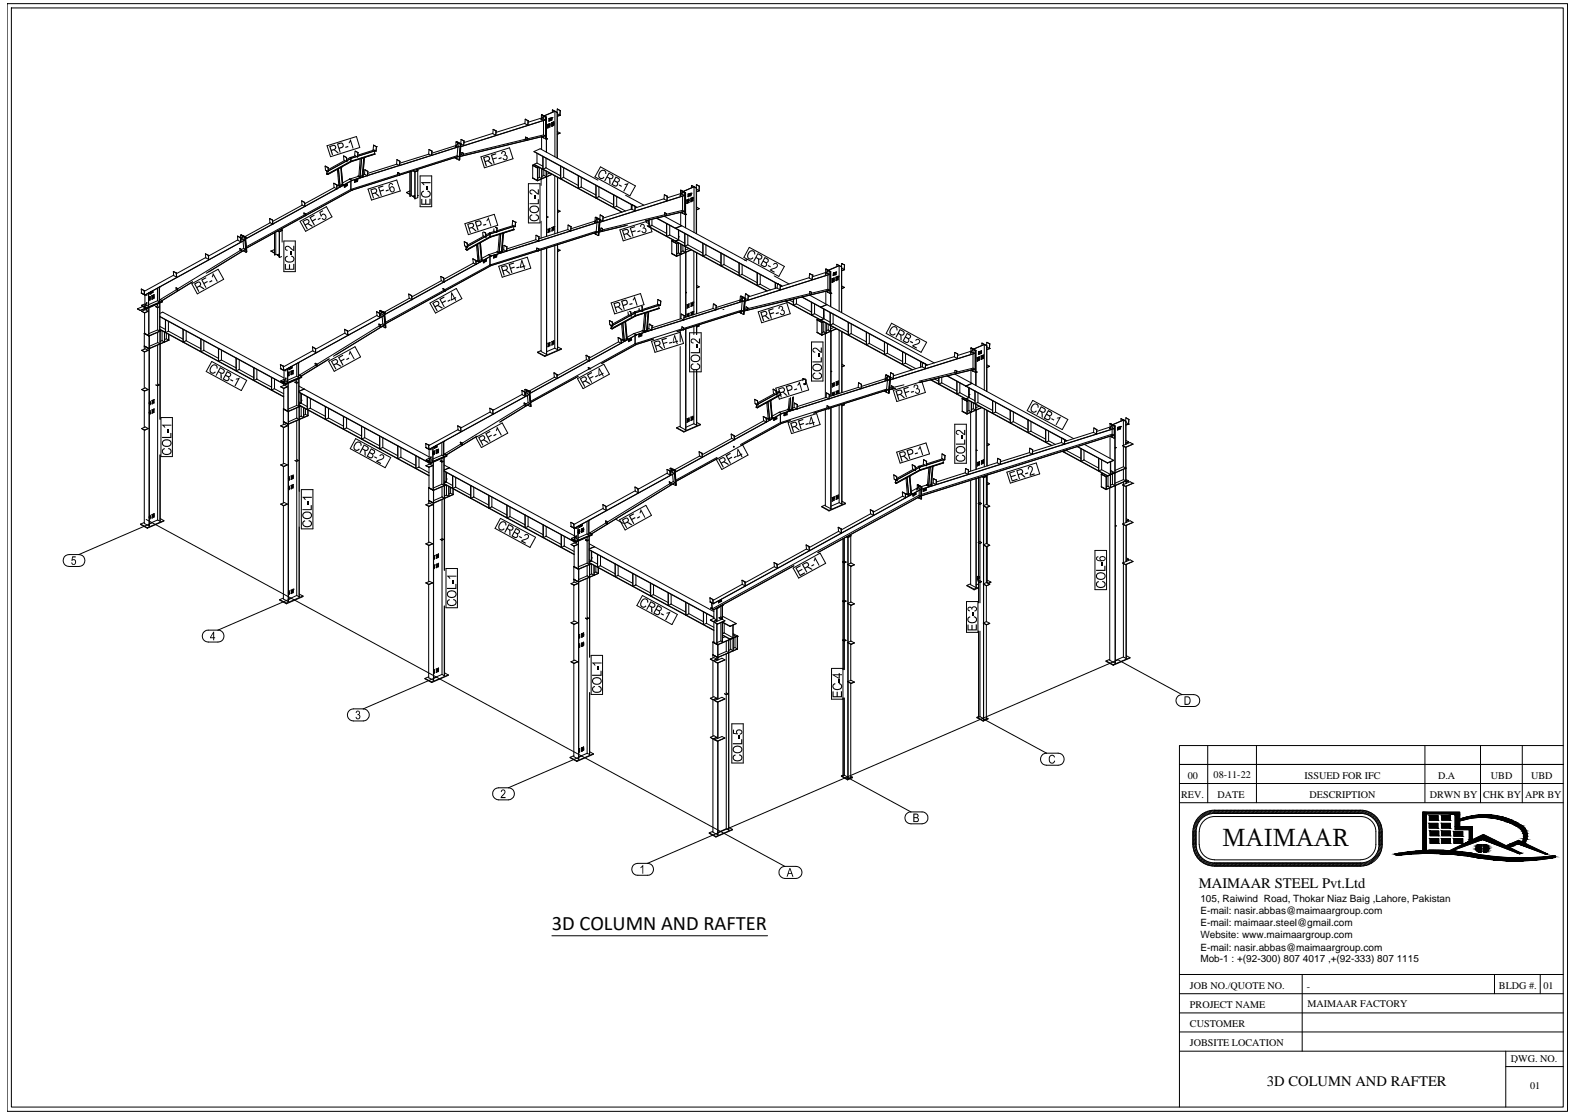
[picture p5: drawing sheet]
<svg xmlns="http://www.w3.org/2000/svg" width="420mm" height="297mm" viewBox="0 0 420 297" stroke-linecap="round" stroke-linejoin="round" font-family="sans-serif">
<defs><g id="words">
<text font-size="6.8" x="325.9" y="225.7">MAIMAAR</text>
<text font-size="5.5" x="147.1" y="248">3D COLUMN AND RAFTER</text>
<g font-size="3.9">
<text x="319.6" y="236.9">MAIMAAR STEEL Pvt.Ltd</text>
<text x="337.8" y="289.6">3D COLUMN AND RAFTER</text>
</g>
<g font-size="2.7">
<text x="316.7" y="207.6">00</text>
<text x="323.5" y="207.6">08-11-22</text>
<text x="347.8" y="207.6">ISSUED FOR IFC</text>
<text x="383.4" y="207.6">D.A</text>
<text x="397.5" y="207.6">UBD</text>
<text x="408.2" y="207.6">UBD</text>
<text x="314.9" y="212.7">REV.</text>
<text x="324.6" y="212.7">DATE</text>
<text x="349.1" y="212.7">DESCRIPTION</text>
<text x="381.2" y="212.7">DRWN BY</text>
<text x="395.4" y="212.7">CHK BY</text>
<text x="406.6" y="212.7">APR BY</text>
<text x="320" y="240.4">105, Raiwind Road, Thokar Niaz Baig ,Lahore, Pakistan</text>
<text x="320" y="243.7">E-mail: nasir.abbas@maimaargroup.com</text>
<text x="320" y="247">E-mail: maimaar.steel@gmail.com</text>
<text x="320" y="250.2">Website: www.maimaargroup.com</text>
<text x="320" y="253.5">E-mail: nasir.abbas@maimaargroup.com</text>
<text x="320" y="256.6">Mob-1 : +(92-300) 807 4017 ,+(92-333) 807 1115</text>
<text x="317.2" y="263.6">JOB NO./QUOTE NO.</text>
<text x="348.4" y="263.9">-</text>
<text x="399.6" y="263.7">BLDG #.</text>
<text x="411.5" y="263.7">01</text>
<text x="317.2" y="268.7">PROJECT NAME</text>
<text x="348.6" y="268.5">MAIMAAR FACTORY</text>
<text x="317.2" y="273.8">CUSTOMER</text>
<text x="317.2" y="278.9">JOBSITE LOCATION</text>
<text x="402.8" y="283.1">DWG. NO.</text>
<text x="407.9" y="290.4">01</text>
</g>
</g></defs>
<!-- layer: Part -->
<g fill="none" stroke="#000" stroke-width=".27">
<path d="M99.6 38.7l.8 .4M99.6 38.7h.1M99.6 38.7l-.1 1.2 .7 .4M100.4 39.1h.1M100.4 39.1l-.2 1.2M114.4 39.9l.8 .4M114.4 39.9h.1M114.4 39.9l-.1 1.2 .7 .3M121.6 37.8l-.1 1M121.6 37.8l1.1 .6M121.6 37.8h.2l1.1 .6M121.7 38.8l-6.6 2.1"/>
<path d="M121.7 37.8l1.1 .6M122.1 39.2l-.2 2.3M122.1 38.9l.3 .2M122.1 38.9l-.6 .2M122.2 38.1l-.7 1M122.2 38.1l-.1 .8M122.3 38.1h.1M122.4 39.1l-15.9 5.1M122.4 39.1h.1M122.7 38.4l-.3 4.3M122.8 38.4l-.3 4.2M122.8 38.4h-.1"/>
<path d="M122.8 38.3h.1M122.9 37.2l.8 .4M122.9 37.2l-.1 1.1M122.9 38.4l.7 .4M122.9 38.6v.1M122.9 38.4l-.4 4.2M122.9 38.4h-.1M123.7 37.6h.1M123.7 37.6l-.1 1.2M131.4 35.6l-7.7 2.4M131.5 34.5l.7 .4M131.5 34.5h.1"/>
<path d="M131.5 34.5l-.1 1.1 .8 .5M131.5 34.5l.8 .4M132.2 36.1h.1M132.2 34.9v1.2M132.3 34.9h-.1M132.3 34.9l-.1 1.2M139.9 32.9l-7.7 2.4M140 31.8l.8 .4M140 31.8h.1M140 31.8l-.1 1.2 .8 .4M140.1 37.1l-16.6 4M140.1 36.6l.5 .2"/>
<path d="M140.1 36.6v.6l.3 .2M140.1 36.6h.1M140.5 36.8l-.1 .6M140.5 36.8h.1M140.6 36.8l-.2 .6M140.8 32.2l-.1 1.2M144.4 30.6l-.1 .9M144.4 36.5v3.4M144.4 30.6h.1M144.4 30.6l1.3 .7M144.4 36.5l.5 .2M144.4 30.6l1.2 .6"/>
<path d="M144.4 30.6l1 .7M144.4 30.6l1.3 .6M144.5 31.5l-3.7 1.1M144.6 36.4l.3 .3M144.9 36.7h.1M144.9 36l-4.4 1M144.9 32.2v3.8M144.9 36l.5 .2M144.9 31.8l.5 .2M144.9 36.7l.5 .3M144.9 31v.8M144.9 36.4v.3"/>
<path d="M144.9 31l-.6 .9M144.9 31.8l-.6 .1M145.1 30.9h.1M145.4 32l-22.5 7.1M145.4 32h.1M145.4 31.3v5.7M145.6 31.2l-.2 5.8M145.6 31.2l-.2 .1M145.7 31.3v9.3M145.7 31.2v.1M145.7 31.2v9.4M145.7 36.9l.3 .1"/>
<path d="M146 37l-.3 .2M146 37l-.3 .1M146 33.2v.9M146 33.2h.1M146.2 33.7h.1M146.2 33.7h.2M146.3 33.3l.1 .1M146.3 33.3l.1 .4M146.3 33.3l-.1 .4M146.3 33.6h.1M146.3 33.7h.1M146.3 33.7h-.1"/>
<path d="M146.3 33.6v.1M146.3 32.3h.1M146.4 33.3h.1M146.4 33.4h.1M146.4 33.7h-.1M146.4 33.3l-.1 .4M146.4 33.6l-.1 .1M146.4 31.6h.1M146.4 31.6l-.1 .7M146.4 33.7h.1M146.4 31.6v.7M146.6 32h.1"/>
<path d="M146.6 33l-.6 .2M146.6 33v.9l-.6 .2M146.8 31.9h-.2M146.8 31.9l-.2 .1M146.8 31.8v.1M146.8 31.9l-.1 .1M146.9 31.7l-.1 .2M146.9 31.7l-.3 .3M146.9 31.7h.1M146.9 31.8l-.1 .1M147.1 33.7h.1M147.1 32.7h.1"/>
<path d="M147.1 32.7v1M147.2 31.4h.1M147.2 31.4l-.8 .2M147.2 31.4l-.1 .6-.7 .3M147.3 29.3v.6M147.3 33.3h.1M147.3 33.2h.1M147.3 29.3l1.3 .7M147.3 29.3h.1M147.4 32.9h.1M147.4 33.1h.1M147.4 32.9l-.1 .4"/>
<path d="M147.4 32.9v.2M147.4 33.1l-.1 .1M147.4 33.1v.1M147.4 33.2h.1M147.4 32.9v.3M147.4 33.2l-.1 .1M147.5 33.1h.1M147.5 33.1l-.1 .2M147.5 33.2l-.1 .1M147.5 32.9v.3M147.7 32.5v.9l-.6 .3M147.7 32.5l-.6 .2"/>
<path d="M147.9 29.7l-2.8 1.2M147.9 29.7v12.1M148.6 30h-.1M148.6 30v12.2M148.6 35.1l.7 .4M148.6 35.8l.7-.3zM148.6 29.1l.8 .4M148.6 29.1h.1M148.6 29.1l-.1 .8M148.6 30.3l.7 .4M149.3 30.6v.1M149.3 30.6l.1 .1"/>
<path d="M149.3 29.5h.1M149.3 29.5v1.2M149.4 30.7l-.8 .3M149.4 29.5l-.1 1.1M149.4 30.7l-.8 .2M71.9 58.3l.7 .4M71.9 58.3l.8 .4M71.9 58.3l.1 1.1 .7 .4M72 59.4l-6.7 3.7M72.6 58.7l.1 1.1M72.7 58.7h-.1M72.7 58.7v1.1"/>
<path d="M72.7 59.7l-7.2 4M80.4 53.6l.8 .4M80.4 53.6l.1 1.1 .8 .4M80.6 54.7l-7.9 4.3M81 56.8l.4 .3M81 56.8l.2 .6M81 56.8l.5 .2M81.1 57.3l-15.4 8.5M81.2 54h.1M81.2 54l.1 1.1M81.2 55l-8.4 4.7M81.4 57.1l.1 .4"/>
<path d="M81.5 57l-.1 .1M81.5 57l.1 .5M86.7 44.3l.7 .4M86.7 44.3l.8 .4M86.7 44.3l.1 1.1 .7 .4M87 45.5l.3 .2M87 45.5v.1M87.1 46.4h.1M87.1 46.4l.3 .1M87.2 45.6h.1M87.2 45.6v.8M87.2 46.3l-.1 .1"/>
<path d="M87.4 46.5h.1M87.4 44.7h.1M87.4 44.7l.1 1.1M87.5 44.7v1.1M87.5 45.6l4.8-2.6-4.8 2.6M89 48.9l.7 .4M89 48.9l.8 .4M89 48.9l.1 1.1 .7 .4M89.1 50l-7.8 4.3M89.7 49.3h.1M89.7 49.3l.1 1.1M89.8 50.3l-8.5 4.7"/>
<path d="M89.8 49.3l.1 1M89.8 50.4l-24.3 13.3M89.9 50.3l-.1 .1M89.9 45.1l.4 4.3 .3 .2M90.1 49.5l-.3 .1M90.1 49.5l.6 .3M90.1 49.4l.6 .3M90.1 49.4v.1M90.2 45l.4 4.6M90.3 49.3l-.2 .1M90.7 49.6h-.1M90.7 49.7v.1"/>
<path d="M90.8 44.7l.4 4.4M91 44.6h.1M91 44.6l.3 4.6M91.2 49.1l.1 .1M91.2 49.1l-.6 .3M91.4 49.1l.2 .1M91.6 41.6l.8 .4M91.6 41.6l.1 1.1 .7 .4M91.6 49.2l-.9 .6M91.6 49.2l-.9 .5M91.7 49.3l.1 .6M91.8 49.3v.6"/>
<path d="M91.8 49.9h.1M91.9 42.8l-4.4 2.4M92 49.5h.1M92 49.4v.1M92.2 49.4l-.2 .1M92.2 49.4h.1M92.3 49.2h.1M92.3 49.4l-.3 .1M92.3 49.4h.1M92.3 49.3l-.1 .1M92.3 49.2l-.3 .3M92.3 49.4l-.2 .1"/>
<path d="M92.3 49.2v.2M92.3 49.2l.1 .1M92.3 49.4h-.1M92.4 42v1.1M92.4 49.3l-.2 .1M92.4 49.2l-.1 .2M92.4 42h.1M92.5 48.9l.1 .6-.8 .4M93.2 47.8h.1M93.2 47.8l.6 .3M93.2 47.8l-1.9 1M93.4 42h.1"/>
<path d="M93.4 42l-1 .5M93.4 42l.3 .2M93.5 50.5l.3 .2M93.5 42.3v.7M93.5 48.3v2.2M93.5 50.5l-12 6.6M93.5 43l-6.3 3.4M93.5 43l.2 .1M93.7 42.2l-1.2 .7M93.7 42.2h.1M93.7 43.1h.1M93.7 43.1l-6.3 3.4"/>
<path d="M93.8 48.1h.1M93.8 48.1l-3.9 2.2M93.8 50.7l-12.3 6.7M94.6 48v.6M94.6 48h.1M94.6 40.3v1.1l.7 .5M94.8 48.3h.1M94.8 41.6l-1.4 .4M94.9 48.2h.2M94.9 48.2l-.1 .1M95 48.2v.1M95 48.2l-.2 .1"/>
<path d="M95 48.3h.1M95 48.3h-.2M95.1 48v.3M95.1 48l-.2 .2M95.1 48l-.3 .3M95.1 48.2v.1M95.1 48h.1M95.1 48.1l-.1 .1M95.1 48l-.1 .3M95.1 41.7l-1.4 .5M95.2 41.7l-1.5 .5M95.4 47.7h.1"/>
<path d="M95.4 47.7l-.8 .3M95.4 47.7l-.1 .7-.7 .2M95.4 40.7l-.7-.4 .7 .4M95.4 40.7h.1M95.4 40.7l-.1 1.2M95.4 47.1l.6 .3M95.4 47.1l-2.2 .7M95.4 46.9v.2M95.4 46.9l.7 .4M95.7 46.9h-.3M96 47.2h.1M96 42.3l-.3 4.7 .3 .2"/>
<path d="M96.1 47.3l-.1 .1M96.4 42.2l-.4 5M96.5 46.9l-.5 .1M96.5 46.9h.2M96.7 46.9h.1M96.8 46.9l.2 .1M97 47l-1 .4M97 47l-.9 .3M97 42l-.5 4.9M97.1 42h.1M97.1 42l-.4 4.9M97.1 42l-.3 4.9"/>
<path d="M97.2 46.5l-.4 .2M97.3 45.3l.7 .4M97.3 45.3l.8 .4M97.3 45.3l-.1 1.1 .7 .5M97.9 46.8l-4.1 1.3M97.9 46.9h.1M97.9 46.9l-4.1 1.2M98 45.7l-.1 1.2M98.1 45.7h-.1M98.1 45.7l-.1 1.2M99.7 40l-4.3 1.4M99.9 41l-6.4 2"/>
<path d="M99.9 41l.1 .1M99.9 40.3v.7M100 41.1h.1M100 41.1l-6.3 2M100 40.2l-4.6 1.5M100.1 40.2h.1M100.2 40.3h.1M105.8 43.8l-7.8 2.4M105.8 42.6l.8 .4M105.8 42.6h.1M105.8 42.6l-.1 1.1 .8 .5M106 46.6l-12.5 3.9"/>
<path d="M106 46.6l.4 .2M106 46h.1M106 46l.4 .2M106 46v.6M106.2 46.7l-12.4 4M106.3 46.8l-12.5 3.9M106.4 46.2v.6M106.4 46.2h.1M106.5 46.2l-.1 .6M106.5 44.2h.1M106.6 43l-.1 1.2M108.4 51.3v.1"/>
<path d="M108.4 51.3l.8 .5M109.2 51.8h.1M109.3 52.3h.1M109.3 45.8v6.5M109.3 51l-.9 .3M109.3 51.8h-.1M109.3 51.7l-.1 .1M109.7 45.7v6.5M109.7 52.2l.9 .5M109.7 52.2l-.4 .1M110.1 52.3l.4 .3M110.6 45.7v7.3"/>
<path d="M110.6 52.5l-.1 .1M110.6 52.2l-.5 .1M110.6 45.8l.8-.2v7.1l-.8 .3zM111.4 52.1h.1M111.4 52.2h.1M111.4 45.5l-.8 .3-.5-.2M111.4 45.5l-.8 .2M114.3 41.1l-7.7 2.4M115 41.4l-17 5.4M115.2 40.3l-.2 1.1M121.2 42.1l1.2 .6M121.2 42v.1"/>
<path d="M121.4 42l.4 .3M121.9 41.5l-15.4 4.9M121.9 41.5l.3 .2M121.9 41.9l-.1 .5-.4-.4M122.2 41.7h.1M122.2 41.7l-15.8 5 3.8-1.2 .4 .2M122.2 41.7l-11.1 3.6 .3 .2M122.5 42.6l-.1 .1M122.6 41.7l22.8-5.5zM123.1 41.2l-.4 .2M123.1 41.3l.4 .2M123.1 40.7h.1"/>
<path d="M123.1 40.7l.4 .2M123.1 40.7v.6M123.1 40.7l.5 .2M123.5 41.4v.1M123.5 40.9v.6M123.5 40.9h.1M123.6 40.9l-.1 .5M136.7 58.9l.7 .4M136.7 58.9l-.1 1.1 .7 .5M137.4 59.3h.1M137.4 59.3l-.1 1.2M142 44.1h.1"/>
<path d="M142 44.1l1.3 .7M142 44v3.5l1.3 .7M142 47.5l1.3 .6M142 44l1.3 .7M142.4 40.4l26.2 14.3M142.4 43.8l23.4 12.8M142.4 43.9l23.4 12.7M142.4 43.8v.1M142.4 40.4l1.6-.7 15.4 8.3M142.4 40.4l27.4 14.9M142.4 43.9l-.4 .1M143.2 43.5l-.8 .3"/>
<path d="M143.2 43.5l1.5 .8M143.2 40.9v2.6M143.3 44.8v3.3M143.3 44.7v3.5M143.7 44.6l-.4 .1M143.7 44.6l-.4 .2M143.8 44.7v2.5l.6 .5M143.8 47.3l-.4 .2M144.3 47.8v1.6M144.3 59v4.5M144.4 45v2.7M144.5 45l-.1 2.7"/>
<path d="M144.7 41.7l.1 3.4zM145 45.3l.1 1.5M145 46.8l-.5 .2M145.1 46.8l.5 .3M145.5 44.7l3.9 2.2M145.6 42.2v2.5l-.8 .4M145.6 45.6v1.5M145.6 47.2h.1M145.6 47.1h.1M145.7 47.2v15.8M145.7 47.2h.1M145.7 57.7l.3 .2"/>
<path d="M146 57.9h.1M146 57.9h-.3M146 57.9l-.3 .1M146.5 46.1l-.8 .4M147.1 46.5l-3.8 1.6M147.2 46.5l-3.9 1.7M147.9 46.9v15.5M148.6 47.2v14.9M148.7 56l.6 .3M149.3 56.3h.1M149.3 56.3l-.6 .3M149.4 44.3l.1 3.4z"/>
<path d="M150.2 47.3l4 2.1M150.3 44.7v2.5l-.8 .5M154.2 46.9v3.3zM154.9 49.9l4 2.1M155 47.3v2.5l-.8 .4M158.7 58l-.1 1M158.7 58l1.1 .6M158.7 58.9l-6.5 2.1M158.8 58l1.1 .5M158.8 58h-.1M158.8 58l1.2 .5M158.9 52.7v.1"/>
<path d="M158.9 49.4v3.4M159.2 59.4l-.3 2.3M159.2 59.1l.3 .1M159.2 58.3l-.6 1M159.2 58.3h.1M159.2 59.1l-.6 .2M159.2 58.3v.8M159.4 58.2l.1 .1M159.5 59.3l-15.9 5M159.5 59.2l-7.3 2.4M159.5 59.2v.1M159.7 52.4l3.9 2.2"/>
<path d="M159.7 52.4l-.8 .4M159.7 49.9v2.5M159.8 58.6l-.3 4.2M159.9 58.5l-.4 4.3M159.9 58.5l-.1 .1M159.9 58.4h.1M160 59.3l22.4-7.2zM160 57.3l.8 .4M160 57.3h.1M160 57.3l-.1 1.2M160 58.5l.7 .4M160 58.8h.1"/>
<path d="M160 58.5l-.5 4.3M160 58.5h-.1M160.8 57.7h.1M160.8 57.7l-.1 1.2M163.6 52v3.3zM164.4 55l2.3 1.3M164.4 52.4v2.5l-.8 .4M166.8 52.1l4.8 2.6M168.3 55.8v-1.3v1.3M168.5 55.7l-7.7 2.5M168.6 54.7l.7 .3M168.6 54.7l.8 .3"/>
<path d="M168.6 54.7l-.1 1.1 .7 .4M169.3 55h.1M169.3 55l-.1 1.2M169.4 55l-.2 1.2M169.4 55.1l.3 .2M172.2 59.3l.8 .3M173 58.7v1.8M173.8 58.5v1.7l-.8 .3M175 58.2l5.1 2.7M175.2 58.2l4.9 2.6M177 53l-7.7 2.5M177.1 51.9l.8 .5"/>
<path d="M177.1 51.9l.8 .4M177.1 51.9l-.1 1.2 .8 .4M177.2 57.7l4.5 2.5M177.2 56.7l.5 .2M177.2 56.7v.6l.3 .2M177.2 56.7h.1M177.2 57.3l-16.6 4M177.5 57.5h.1M177.7 56.9l-.2 .6M177.7 56.9l-.1 .6M177.7 59.6v3.4zM177.9 52.4l-.1 1.1"/>
<path d="M177.9 52.3v.1M177.9 52.3l-.1 1.2M181.4 50.8v.8M181.4 50.8l1.3 .6M181.4 50.8l1.1 .6M181.5 50.7h.1M181.5 50.7v.1M181.5 50.7l1.3 .7M181.6 51.6l-3.7 1.1M181.6 56.6l.4 .3M181.7 56.6l.3 .3M181.9 56.9l-.4-.3v3.4"/>
<path d="M182 56.1l-4.4 1.1M182 52.3v3.8M182 56.1l.4 .2M182 51.9l.4 .2M182 51.1l-.6 1M182 51.9l-.6 .2M182 51.1v.8M182 56.5v.4M182 56.9l.5 .3M182.1 51.1h.1M182.4 56.3l-10.3 2.6M182.4 56.3l-10.3 2.5"/>
<path d="M182.5 51.4v5.8M182.7 51.4l-.2 5.8M182.7 51.4h-.2M182.7 51.4l.1 9.3M182.7 51.4h.1M182.8 57l.2 .2M183 57.2l-.2 .1M183 57.2h.1M183.1 53.3h.1M183.3 53.9h.1M183.4 53.5h.1M183.4 53.8v.1"/>
<path d="M183.4 53.5v.3M183.4 53.5l-.1 .4M183.4 53.9h.1M183.4 53.8h.1M183.4 53.7v.1M183.5 53.5h.1M183.5 53.5v.3M183.5 51.7v.8M183.5 51.7v.1M183.5 51.8v.7M183.5 53.8l-.2 .1M183.7 52.1h.1"/>
<path d="M183.7 53.1h.1M183.7 52h.1M183.7 53.1v.9l-.6 .3v-1M183.7 53.1l-.6 .2M183.9 52h.1M183.9 52l-.2 .1M184 51.9h.1M184 52.1h-.3M184 51.9l-.1 .1M184 51.9l-.1 .2M184 51.9l-.3 .2M184 52l-.3 .1"/>
<path d="M184.2 52.9v.9M184.3 51.5h.1M184.3 51.5l-.8 .2M184.3 51.5l-.8 .3M184.3 51.5l-.1 .7-.7 .3M184.3 49.5l1.4 .6M184.3 49.5l1.3 .7M184.3 49.5v.6M184.4 53.4h.1M184.4 53.4v.1M184.5 53l.1 .1M184.5 53l.1 .3"/>
<path d="M184.5 53l-.1 .4M184.5 53.3l-.1 .1M184.5 53.3h.1M184.5 53h.1M184.5 53v.4M184.5 53.4v.1M184.6 53.3l-.1 .1M184.6 53.3l-.2 .1M184.6 53.1v.2M184.6 53.3h-.1M184.7 52.6h.1M184.8 52.6v1l-.6 .2"/>
<path d="M184.8 52.6l-.6 .3M185 49.8l-2.9 1.3M185 49.8v12.2M185.6 50.2v12.1M185.7 49.2h.1M185.7 49.2l.8 .5M185.7 49.2l-.1 .9M185.7 50.1v12.2M185.7 50.5l.6 .3M185.7 55.2l.7 .4M185.7 50.1l-.1 .1M186.3 50.8h.1"/>
<path d="M186.4 55.6v.1M186.4 50.8h.1M186.4 55.6l-.7 .3M186.4 55.7l-.7 .3M186.5 49.7l-.2 1.1M186.5 49.7l-.1 1.1M186.5 50.9l-.8 .2M186.5 50.8v.1M37.7 77.1l.7 .4M37.7 77.1l.8 .4M37.7 77.1v1.1l.8 .4M37.7 78.1l.8 .5"/>
<path d="M37.7 78.1h.1M38.1 78.4h.1M38.4 77.5l.1 1.1M38.5 77.5h-.1M38.5 77.5l.1 1.1M38.5 78.6h.1M38.5 78.6l.1 .1M38.6 78.7l.1 2.5M39.1 78.4v.3l-.3-.1M39.6 78.1h.1M39.6 78.1v3.6l-.5-.3M39.7 79.5v.4"/>
<path d="M39.7 79.4l.1 .4M39.7 79.4h.1M39.7 79.4v.1M39.7 79.7h.1M39.8 79.4h.1M39.8 79.8h.1M39.8 79.4l-.1 .5M39.8 79.4v.1M39.8 79.5h.1M39.8 79.7h.1M39.8 79.8l-.1 .1M39.8 79.7l-.1 .1"/>
<path d="M39.9 78l.1 .4M39.9 77.9l.1 .5M40 78.4h.1M40 79.1v.9l-.4 .2M40 79.1l-.4 .1M40.2 78l.1 .1M40.2 78h.1M40.2 77.9v.1M40.4 77.9h.1M40.4 77.9l-.2 .1M40.5 77.9h.1M40.5 77.7h.1"/>
<path d="M40.5 77.7l-.3 .3M40.5 77.9l-.3 .1M40.5 77.7v.2M40.5 78.8v1M40.5 79.8h.1M40.5 78.8v.1M40.5 77.7l-.1 .2M40.7 79.4h.1M40.8 77.5v.5l-.8 .4M40.8 79h.1M40.8 79v.3M40.8 79.2l.1 .1"/>
<path d="M40.8 79v.4M40.8 79.3l-.1 .1M40.8 79.2h.1M40.9 79h.1M40.9 79.3h.1M40.9 79h-.1M40.9 79v.3M40.9 79.3l-.1 .1M41.1 78.6l-.6 .2M41.1 78.6v.9l-.6 .3M41.1 78.6l-.6 .3M42 76.8v3.3l.4 .4"/>
<path d="M42.4 76.6h.1M42.4 76.6v3.9M42.5 76.5h.1M42.5 76.5l-.1 4M42.5 76.5l-.1 .1M42.7 79.9l.6 .3M42.7 79.9l.5 .2 8.1-5-8.1 5.1M42.7 79.9l-.2 .1M46.2 72.4l.8 .4M46.2 72.4l.1 1.1 .8 .4M46.3 73.4l-7.8 4.3M46.9 76.8l.4 .2"/>
<path d="M46.9 76.8l.1 .4 .4 .3M46.9 76.8l.5 .2M47 72.8l.1 1.1M47 72.8h.1M47 77.3l-4.3 2.6M47.3 77l.1 .5M47.3 77h.1M47.4 77v.5M54.8 67.7l.7 .4M54.8 67.7h.1M54.8 67.7v1l.8 .5M54.8 67.7l.8 .4"/>
<path d="M54.8 68.7l-7.8 4.3M55.5 68.1l.1 1.1M55.6 68.1h-.1M55.6 68.1v1.1M63.3 63l.8 .4M63.3 63l.1 1.1 .8 .4M63.4 64l-7.8 4.3M63.9 66.3l.5 .2M63.9 66.3l.4 .2M63.9 66.3l.2 .5 .3 .2M64 66.8l-16.6 10.2M64.1 63.4l.1 1.1"/>
<path d="M64.1 63.4h.1M64.1 62.7l.1 .8M64.1 62.7l1.1 .6M64.2 64.5h.1M64.2 62.7l1.3 .5M64.2 62.7l1.1 .6M64.2 62.7h-.1M64.3 66.5l.1 .5M64.3 66.5h.1M64.4 66.5l.1 .5M64.4 63.5l-.3 .1M64.4 67h.1"/>
<path d="M64.7 63l-.5 1.1M64.7 63l.1 .8M64.7 63l-.5 .9M64.8 63.8l.4 .2M64.8 63.8l-.6 .3M64.8 64.3l.2 1.9M64.8 66.8l.3 .2M64.9 62.9l.7 .4zM65 66.2l.4 .3M65 66.2l-.6 .3M65.1 67l.5 .3M65.1 66.7v.3"/>
<path d="M65.2 63.3l.4 4M65.2 64l-26.6 14.7-.9-.6M65.2 64l-26.6 14.7M65.3 63.3l.4 3.9M65.3 63.3h-.1M65.4 66.5l-9.7 6M65.4 66.5l-10.4 6.4M65.5 63.2l.2 4M65.5 63.2l-.2 .1M65.6 63.3l-.1 .1M65.7 67.2l-.1 .1M65.7 66.1l15.8-8.6-15.8 8.7"/>
<path d="M72.2 66.9v.1M72.2 66.9l.9 .5M73.1 67.4h.1M73.2 67.9h.1M73.2 66.6l-1 .3M73.2 67.4h-.1M73.2 62.1v5.8M73.5 67.8l-.3 .1M73.5 61.8v6M73.5 67.8l1 .5M73.9 67.9l.4 .3M73.9 67.9v.1"/>
<path d="M74 61.6l.5 .2M74.1 61.6l.3 .2M74.3 68.2h.1M74.4 61.8h.1M74.5 68.1l-.2 .1M74.5 67.8l-.6 .1M74.5 61.8v6.9M74.9 61.1l.4 .2M75.1 68.4l-.6 .3M75.2 64.6v-3.2l-.7 .4v6.9M75.3 61.3l-.8 .5M75.3 61.3l-.9 .5"/>
<path d="M109 78.4l.7 .4M109 78.4l.8 .4M109 78.4l.1 1.1M109.1 79.5l.7 .4M109.1 79.5l-6.7 3.8M109.7 78.8h.1M109.7 78.8l.1 1.1M109.8 79.9l-7.2 3.9M109.8 78.8v1.1M109.8 79.9h.1M117.5 73.7l.8 .4M117.5 73.7l.1 1.1 .8 .4"/>
<path d="M117.7 74.8l-7.9 4.4M118.1 77l.5 .2M118.1 77l.4 .2M118.1 77l.2 .5M118.2 77.5l-15.4 8.4M118.3 74.1h.1M118.3 74.1l.1 1.1M118.3 75.2l-8.5 4.7M118.4 75.2h.1M118.5 77.2l.1 .5M118.5 77.7l-15.7 8.6M118.6 77.2h-.1"/>
<path d="M118.6 77.2v.5M118.6 77.7l-.1-.1-15.7 8.7M118.6 77.7h.1M123.8 64.5l.7 .4M123.8 64.5l.8 .4M123.8 64.5l.1 1 .7 .5M124.1 65.7l.3 .2M124.1 66.5h.1M124.1 66.5l.4 .2M124.2 65.8h.1M124.2 65.8l.1 .8M124.3 66.4l-.2 .1"/>
<path d="M124.4 65.8v.1M124.5 66.7h.1M124.5 64.9h.1M124.5 64.9l.1 1.1M124.6 64.9v1.1M126.1 69l.7 .4M126.1 69l.8 .4M126.1 69l.1 1.1 .7 .4M126.2 70.1l-7.9 4.4M126.8 69.4h.1M126.8 69.4l.1 1.1M126.9 70.5l-8.5 4.6"/>
<path d="M126.9 70.5h.1M127 65.3l.4 4.3 .3 .1M127.2 69.6l-.3 .2M127.2 69.6l.6 .4M127.2 69.5l.6 .4M127.2 69.5v.1M127.3 65.1l.4 4.6zM127.4 69.4l-.2 .1M127.8 69.9v.1M127.9 64.8l.4 4.5M128 64.7l.5 4.6zM128.3 69.3h.2"/>
<path d="M128.3 69.3l-.6 .3M128.5 69.3l.2 .1M128.5 69.3h.1M128.7 61.9l.1 .9 .7 .4M128.7 69.4l-.9 .6M128.7 69.4l-.9 .5M128.8 69.4l.1 .7M128.9 70.1h.1M128.9 61.9l.5 .2M129 61.8l.5 .3M129 62.9l-4.4 2.5M129.1 69.7h.1"/>
<path d="M129.1 69.6l.1 .1M129.3 69.6h.1M129.3 69.6l-.2 .1M129.3 63.1l-4.7 2.6 4.8-2.6M129.3 69.6h-.2M129.4 69.4v.2M129.4 69.6h.1M129.4 69.6l-.3 .1M129.4 69.4l-.3 .3M129.4 69.4h.1M129.4 69.3l-.1 .3M129.4 69.3v.3"/>
<path d="M129.4 69.3v.1M129.4 62.1h.1M129.4 62.1l.1 1.1M129.4 69.6l-.2 .1M129.5 62.1v1.1M129.7 69v.6l-.8 .5M130.3 67.9h.1M130.3 67.9l.6 .3M130.3 67.9l-1.9 1M130.5 62.1h.1M130.5 62.1l-1 .6M130.5 62.1l.3 .2"/>
<path d="M130.6 62.4v.7M130.6 68.5v2.2M130.6 70.7l-12 6.6M130.6 70.7l.3 .1M130.6 63.1l-6.3 3.5M130.6 63.1l.2 .1M130.8 62.4l-1.2 .6M130.8 62.3l-1.2 .7M130.8 62.3v.1M130.8 63.2h.1M130.8 63.2l-6.3 3.5M130.9 68.2v.1"/>
<path d="M130.9 68.2l-12.5 7M130.9 68.3l-4 2.2M130.9 70.8l-12.3 6.8M131.6 68.8h.1M131.6 68.1h.1M131.6 68.1v.7M131.7 61l-.1 .6 .8 .4M131.7 68.1l-.1 .7M131.9 68.5h.1M131.9 61.7l-1.4 .4M132 68.4h.2l-.3 .1M132 68.4h-.1"/>
<path d="M132.1 60.6l.4 .2M132.1 68.3v.1M132.1 68.4l-.2 .1M132.2 68.2v.1M132.2 68.3l-.1 .1M132.2 68.2l-.1 .2M132.2 68.2l-.3 .3M132.2 68.2l-.2 .2M132.2 68.2h.1M132.2 61.9l-1.4 .4M132.2 61.9l-1.4 .5M132.4 62h.1"/>
<path d="M132.4 67.9h.1M132.4 67.9l-.8 .2M132.4 67.9l-.7 .2M132.4 67.9v.6l-.8 .3M132.5 60.8h.1M132.5 60.8l-.1 1.2M132.5 67.2l.6 .4M132.5 67.2l-2.2 .7M132.5 67.1v.1M132.5 67.1l.7 .3M132.7 67l-.2 .1M133.1 62.5l-.4 4.7 .4 .2"/>
<path d="M133.2 67.4l-.1 .2M133.5 62.4l-.4 5zM133.7 67l-.6 .2M133.7 67l.1 .1M133.8 67.1h.1M133.8 67.1h.3M134.1 67.1l-1 .5M134.1 67.1l-.9 .3M134.1 62.2l-.4 4.8M134.2 62.1h.1M134.2 62.1l-.4 5M134.3 66.6l-.5 .2"/>
<path d="M134.4 65.4l.8 .4M134.4 65.4l.7 .4M134.4 65.4l-.1 1.2 .7 .4M134.9 67l-4 1.2M135 67h.1M135 67l-4.1 1.3M135.1 65.8h.1M135.1 65.8l-.1 1.2M135.2 65.8l-.1 1.2M136.8 60.2l-4.3 1.3M136.9 61.1l-6.3 2M136.9 61.1l.2 .1"/>
<path d="M137 60.4l-.1 .7M137.1 61.2v.1M137.1 61.2l-6.3 2M137.1 60.3l-4.7 1.5 4.7-1.5M137.1 60.3h.1M142.9 63.9l-7.8 2.5M142.9 62.7l.8 .5M142.9 62.7l.8 .4M142.9 62.7l-.1 1.2 .8 .4M143.1 66.7l-12.5 4M143.1 66.2l.4 .2M143.1 66.2l-.1 .4 .5 .3"/>
<path d="M143.3 66.9l-12.4 3.9M143.4 66.9l-12.5 3.9M143.5 66.9h.1M143.5 64.3l-8.4 2.6M143.5 66.4h.1M143.5 66.4v.5M143.6 64.3h.1M143.7 63.2l-.1 1.1M143.7 63.1v.1M143.7 63.1l-.1 1.2M144.3 66.6v27.1l1.4 .8M145.7 66.2v28.3"/>
<path d="M146 62h.1M146 61.1h.1M146.1 61.1v.9M146.2 61.6l.1 .1M146.3 61.6h.1M146.3 61.2l-.1 .5M146.3 61.2l.1 .4M146.3 61.2v.4M146.3 61.5l.1 .1M146.3 61.3h.1M146.4 61.6h-.2M146.4 61.2l.1 .1"/>
<path d="M146.4 61.6l-.1 .1M146.4 61.3h.1M146.6 60.9h.1M146.6 60.9v.9l-.5 .2M146.6 60.9l-.5 .2M147.1 61.6h.1M147.1 60.7h.1M147.1 60.7v.9M147.3 61.2h.1M147.3 60.8v.4M147.3 60.8l.2-.1-.1 .5M147.4 60.8h.1"/>
<path d="M147.4 61l.1 .1M147.4 61.1v.1M147.4 61.1h.1M147.4 61v.1M147.5 61.1h.1M147.5 60.8h.1M147.5 61.1l-.1 .1M147.5 60.8l-.1 .3M147.7 60.4h.1M147.7 60.4v.9l-.6 .3M147.7 60.4l-.6 .3M147.9 65.5v27.3"/>
<path d="M148.7 65.2l-.1 28M148.7 66.4l.6 .3M149.3 66.7v.1M149.3 66.7l-.6 .4M151.4 61.2l-7.7 2.5M151.5 60l.7 .5M151.5 60l.8 .5M151.5 60l-.1 1.2 .7 .4M152 61.6l-16.9 5.4M152.1 61.6h.1M152.2 60.5h.1M152.2 60.5l-.1 1.1"/>
<path d="M158.3 62.2h.1M158.3 62.2l1.2 .6M158.9 61.7l-15.4 4.8M158.9 62v.5l-.4-.4M158.9 61.7l.4 .1M159.3 61.8l-15.8 5.1M159.3 61.8l-15.8 5M159.5 62.8h.1M160.2 61.4l-.4 .1M160.2 60.8h.1M160.2 60.8l.4 .2M160.2 60.8v.6l.4 .2"/>
<path d="M160.6 61v.6M160.6 61h.1M166.7 60.2l-6.9 1.7M167.3 60l-7.5 1.8M172.5 60.2l7.6 4.1M172.6 60.3l7.5 4M173 60.4v.1M173.8 60.1l3.9 2.1M175.4 79.9h.1M175.4 79.9l.8 .4M175.4 79.9l-.1 1.2 .8 .3M178.5 62.7l2.4 1.2"/>
<path d="M178.5 60.1v2.5l-.8 .4M179.1 64.3h.1M179.1 64.3l1.3 .6M179.1 64.2v3.4l1.3 .8M179.1 64.2l1.3 .7M179.1 67.6l1.3 .7M179.5 64l-.4 .2M180.1 64.3h.1M180.1 60.8v.1M180.1 60.9h.1M180.2 64.3l24.3 13.3M180.2 64.3l24.4 13.3"/>
<path d="M180.2 60.9l27 14.8M180.2 60.9l1.6-.7 17.3 9.4M180.2 60.9l28.4 15.4M180.4 64.9v3.4M180.4 64.9v3.5M180.7 64.7l-.3 .2M180.8 64.8l-.4 .1M180.9 61.3v2.7M180.9 64.8v2.6l.6 .4M180.9 63.9h.1M180.9 63.2h.1M180.9 63.9l-.8 .4"/>
<path d="M180.9 64l-.7 .3M180.9 64l1.6 .9M180.9 67.4l-.4 .2M181.3 67.9v17.1M181.5 65.1v2.7M181.6 65.2l-.1 2.6M181.7 60.2h.1M181.7 60.2l-1.6 .6M182.1 65.4v1.4l.6 .5M182.1 66.9l-.5 .3M182.5 62.3l.1 3.3zM182.7 67.4h.1"/>
<path d="M182.7 65.8v1.5M182.8 67.3l.1 .1M182.8 67.4v17.2M182.9 67.4v17.1M182.9 67.4h-.1M182.9 77.9l.1 .1M183 78l-.1 .1M183.3 65.3l4.1 2.2M183.4 62.7v2.5l-.8 .4M183.6 66.3l-.9 .4M184.3 66.6l-3.9 1.7M184.3 66.6l-3.9 1.8"/>
<path d="M185 67v16.9M185.7 67.4v16.3M185.7 76.1l.7 .4M186.4 76.5l-.7 .3M186.4 76.5l-.7 .2M187.4 64.9v3.3zM188.2 67.9l4 2.2M188.2 65.3v2.5l-.8 .4M192.2 67.5l.1 3.4zM193 70.5l4 2.2M193 67.9v2.5l-.7 .5M197 70.1l.1 3.4z"/>
<path d="M197.4 79h.1M197.4 79l-.1 1M197.4 79l1.1 .6M197.4 80l-6.5 2M197.5 79l1.1 .6-.3 4.2M197.5 79l1.2 .5M197.8 73.2l4 2.2M197.9 70.6v2.5l-.8 .4M198 79.3l-.7 1M198 79.3l-.1 .8M198.1 79.2h.1M198.5 79.6l-.4 4.2"/>
<path d="M198.6 79.5h.1M198.7 79.8h.1M198.7 79.6l.7 .3M198.7 78.4h.1M198.7 78.4l.8 .4M198.7 78.4l-.1 1.1M198.7 79.5l-.2 .1M198.7 79.5l-.4 4.3M199.5 78.8h.1M199.5 78.8l-.1 1.1M201.8 72.8l.1 3.3zM202.6 75.8l2.8 1.5"/>
<path d="M202.7 73.2v2.5l-.8 .4M206.4 73.6l4 2.1M206.7 76.9v-1.5v1.5M207.2 76.8l-7.7 2.4M207.3 75.6h.1M207.3 75.6l1.1 .7M207.3 75.6l-.1 1.2 .7 .5M208 77.2l-.1 .1M208.1 76.1h.1M208.1 76.1l-.2 1.2M211.5 79.8l.1 1.6M211.6 79.8v1.6"/>
<path d="M212.3 79.6v1.3l-.7 .5M213.8 79.2l5 2.8M213.9 79.2l4.9 2.7M215.7 74l-7.6 2.5M215.8 73l.8 .4M215.8 73l-.1 1.1 .8 .4M215.8 78.7l4.6 2.5M215.9 78.3l-16.6 4M215.9 77.7l.5 .2M215.9 77.7l.4 .3M215.9 77.7v.7l.4 .1M216.3 78.5h.1"/>
<path d="M216.3 78v.5M216.4 77.9l-.1 .1M216.4 77.9l-.1 .6M216.6 73.4h.1M216.6 73.4l-.1 1.1M220.2 71.8l-.1 .8M220.2 77.7v3.4M220.2 71.8l1.3 .6M220.2 71.8l1.2 .6M220.2 77.6l.4 .3M220.3 72.7l-3.7 1.1M220.4 77.6l.3 .3"/>
<path d="M220.7 77.1l-4.4 1.1M220.7 72.2v.7M220.7 73.3v3.8M220.7 77.6v.3M220.7 77.1l.5 .3M220.7 72.9l.5 .3M220.7 72.2l-.6 .9M220.7 72.9l-.6 .2M220.7 77.9l.5 .3M220.8 72.1l2.9-1.2zM221.2 73.2l-22.5 7.1M221.2 72.4v5.8"/>
<path d="M221.3 72.4l-.1 5.8M221.3 72.4l-1.2-.6 1.1 .6M221.3 72.4h-.1M221.4 72.4h.1M221.4 72.4v9.3M221.5 72.4v9.4M221.5 78l.2 .2M221.7 78.2l-.2 .1M221.7 78.2h.1M221.8 74.3l.1 1M221.8 74.3l.1 .1M221.9 74.4v.9"/>
<path d="M222 74.9h.1M222.1 74.5h.1l-.1 .4M222.1 74.5l-.1 .4M222.1 74.5h.1M222.1 74.8l-.1 .1M222.1 74.5v.3M222.1 74.8h.1M222.1 74.7l.1 .1M222.2 72.8h.1M222.2 74.5h.1M222.2 74.8h.1M222.2 72.8v.7"/>
<path d="M222.2 74.8l-.1 .1M222.2 74.5l-.1 .4M222.4 73.1h.1M222.4 74.1l-.6 .2M222.4 73.1v.1M222.4 74.1v1l-.5 .2M222.4 74.1l-.5 .3M222.4 73.2h.1M222.4 72.9v.3M222.4 72.9h.1M222.6 73l.1 .1M222.6 73v.1"/>
<path d="M222.6 73l-.2 .1M222.7 72.9v.2M222.7 73l-.3 .2M222.7 73.1l-.3 .1M222.7 72.9h-.2M222.7 72.9v.1M222.7 73v.1M222.9 73.9v.9M222.9 73.9h.1M223 72.6l-.8 .2M223 72.6l-.1 .6-.7 .3M223.1 70.5l1.3 .7"/>
<path d="M223.1 70.5h.1M223.1 70.5v.6M223.1 74.4v.1M223.1 74.5h.1M223.1 74.4l.1 .1M223.2 74h.1M223.2 74l-.1 .4M223.2 74l.1 .4M223.2 74.3v.1M223.2 74l.1 .1M223.3 74.1h.1M223.3 74.3h.1"/>
<path d="M223.3 74.4h.1M223.3 74.3l-.2 .1M223.3 74.4l-.1 .1M223.5 73.7h.1M223.5 73.7v.9l-.6 .2M223.5 73.7l-.6 .2M223.7 70.9v12.1M224.4 70.3h.1M224.4 71.2v12.1M224.4 70.3l.8 .4M224.4 70.3l-.1 .8M224.4 71.5l.6 .3"/>
<path d="M224.4 76.2l.7 .4M224.4 71.2v12.2M225 71.8h.1M225.1 71.8l.1 .1M225.1 76.6v.1M225.1 76.6l-.7 .3M225.1 76.7l-.7 .3M225.2 70.7h.1M225.2 71.9h.1M225.2 70.7l-.2 1.1M225.2 70.7l-.1 1.1M225.2 71.9l-.8 .3"/>
<path d="M225.2 71.9l-.8 .2M36.6 82.3l.8 .5M36.6 82.3v.1M37.4 82.8h.1M37.8 83l.8 .4 .9-.4M37.8 83h.1M37.8 93.4l.8 .5M37.8 83l.9-.4 .8 .4M37.8 93.4l.8 .4M37.8 93.4l.9-.4 .8 .4M37.8 81.4l1.3 .6M38 81.7l-1.4 .6"/>
<path d="M38.5 88.9l1.2 .6M38.5 88.9v4.2M38.5 93.8v9.7M38.5 88.9l1.2 .7M38.5 92.3l1.2 .7M38.5 92.2l1.2 .7M38.5 82l.6 .5M38.6 82.3l-1.2 .5M38.6 82v.6M38.6 93.8v.1M38.6 88.8l-.1 .1M38.6 81l-.8 .4"/>
<path d="M39.1 82v.5M39.1 80.7l-.6 1M39.1 80.7h.1M39.1 82.4v.1M39.1 80.7v.7M39.1 81.4l-.6 .3M39.5 83l-.9 .4v5.5l1.1 .6M39.5 93.4h.1M39.5 93.4l-.9 .5M39.7 82.1v7.4M39.7 89.5h.1M39.7 82.1v58.2"/>
<path d="M39.7 89.6v50.7M39.7 92.9h.1M39.8 93h-.1M41.6 81.8l.4 .2M41.6 81.7l.4 .3M41.6 81.7v.1M42 81.1l.1 .5-.5 .1M42 82v6M42 88.6v2.7l.7 .4M42 92v10.4M42 88l.6 .3M42 88l-2.3 .9"/>
<path d="M42 80.2l-2.4 1M42.1 91.4l-2.3 .9M42.4 81.8l-.4 .2M42.6 87.9l33 17.9M42.6 84.5l33 17.9M42.6 80.8v7.5M42.6 88.2v.1M42.6 87.8l33 17.9M42.6 83.6l.8-.4 32.3 17.6M42.6 84.4l33 17.9M42.6 87l1.5 .8M42.7 91.7v-3.4v23.5"/>
<path d="M42.7 91.7v20.1M43 88.1l-3.3 1.4M43.1 88.1l-3.4 1.5M43.2 88.2v2.6l.6 .4M43.3 90.8l-.6 .3M43.3 80.2v.3l-4.2 1.8-1.3-.7v-.2M43.3 80.4l-4.2 1.8-1.3-.7M43.3 80.2l-4.2 1.8M43.9 88.6l-.1 2.6M43.9 91.1l-.1 .1M44.1 88.6h.1M44.1 85.3v3.3"/>
<path d="M44.4 90.3l.5 .4M44.4 90.3l-.5 .3M44.4 88.8v1.5M44.9 88.3l3.9 2.1M44.9 85.7v2.5l-.8 .4M44.9 89.2v1.5M44.9 90.7h.1M45 89.2v1.5M45 90.7l-5.3 2.3M45 90.7l-5.3 2.2M48.8 87.8v3.4zM49.6 90.8l3.9 2.2"/>
<path d="M49.6 88.3v2.5l-.8 .4M53.5 90.4l.1 3.4zM54.3 93.4l3.9 2.1M54.3 93.3l-.7 .5M54.3 90.8v2.5M58.2 96.3h.1M58.2 93l.1 3.3M58.2 93h.1M59 96l3.9 2.1M59 93.4v2.5l-.7 .4M62.9 95.5l.1 3.4zM63.7 98.5l3.9 2.2"/>
<path d="M63.8 96v2.5l-.8 .4M67.6 98.1l.1 3.3zM68.5 98.5v2.5l-.8 .4M74.7 98.3l.9 .4M74.7 98.3l1 .5M74.7 97.2l.8 .5M74.7 97.2l.9 .4M74.7 97.2l.2 1.1 .7 .4M74.8 98.2l-.1 .1M75.2 98.6h.1M75.5 97.7l.1 1M75.6 97.6l-.1 .1"/>
<path d="M75.6 97.6v1.1M75.6 98.7h.1M75.6 98.7l.1 .1M75.7 98.8h.1M75.7 98.8l.1 2.6M76.2 98.6v.3l-.4-.1M76.7 98.3h.1M76.7 99.4l.4-.2zM76.7 98.3v3.6l-.5-.3M76.7 100h.1M76.8 99.6v.3M76.8 99.6l.1 .3-.2 .1"/>
<path d="M76.8 99.9h.1M76.8 99.6l-.1 .1M76.8 99.6l.1 .1M76.9 99.9l-.2 .1M76.9 99.6v.1M76.9 99.9h.1M76.9 99.7v.2M76.9 99.9v.1M77 98.1l.1 .5M77.1 98.6h.1M77.1 99.2v1l-.4 .1M77.3 98.2h.1"/>
<path d="M77.3 98v.2M77.3 98h.1M77.5 98l-.3 .1 .2 .1M77.5 98h.1M77.5 98l-.2 .2M77.5 98v.1M77.5 98.1h.1M77.5 97.9h.1M77.5 97.9l.1 .1M77.5 98.1l-.2 .1M77.5 97.9l-.2 .1M77.5 97.9v.1"/>
<path d="M77.6 97.9h.1M77.6 97.9l-.1 .1M77.6 99v.9M77.6 98l-.1 .1M77.6 99h.1M77.6 98h.1M77.6 98l-.2 .2M77.8 99.5v.1M77.8 99.6h.1M77.8 97.7l.1 .4-.8 .5M77.9 99.1v.5M77.9 99.1l-.1 .4"/>
<path d="M77.9 99.4h.1l-.1 .2M77.9 99.4h.1M77.9 99.1l.1 .1M77.9 99.4l-.1 .1M77.9 99.1h.1M78 99.1v.1M78.2 98.8v.9l-.6 .2M78.2 98.8l-.6 .2M79.1 97v3.3M79.5 96.7h.1M79.5 96.7v3.9M79.6 96.7h.1"/>
<path d="M79.6 96.7l-.1 3.9M79.6 96.7h-.1M83.3 92.5l.8 .5M83.3 92.5l.1 1.1 .8 .4M83.3 92.5l.8 .4M83.3 92.5h.1M83.4 93.5l-7.8 4.3M84 96.9l.4 .2M84 96.9l.1 .6M84.1 93l.1 1M84.1 92.9l.1 1.1M84.1 97.4l-4.3 2.6"/>
<path d="M84.1 92.9v.1M84.1 97.5l.4 .1M84.2 94h.1M84.4 97.1h.1M84.4 97.1l.1 .5M84.5 97.6h.1M87.7 95.7l-7.5 4.6-.4-.3M87.8 95.7l-7.5 4.6M91.8 87.8l.9 .4M91.8 87.8l.8 .5M91.8 87.8l.2 1.1 .7 .4M91.9 88.8l-7.8 4.3"/>
<path d="M92.7 88.2v1.1M92.7 88.2l-.1 .1M92.7 89.3h.1M100.4 83.1l.8 .5M100.4 83.1l.8 .4M100.4 83.1l.1 1.1 .8 .4M100.5 84.1l-7.8 4.3M101 86.4l.2 .6 .3 .2-.1-.5M101 86.4l.4 .3M101 86.4l.5 .3M101.1 86.9l-16.6 10.3M101.2 83.6l.1 1"/>
<path d="M101.2 83.5v.1M101.2 83.5l.1 1.1M101.2 82.9l.1 .8M101.2 82.9l1.1 .6M101.2 83.7h.3M101.3 84.6h.1M101.3 82.8l1.3 .6M101.3 82.8l1.1 .6M101.3 82.8l-.1 .1M101.4 86.7h.1M101.8 83.2h.1M101.8 83.2l-.6 .9"/>
<path d="M101.8 83.2l-.6 1M101.8 83.2l.1 .7M101.9 84.4l.2 2M101.9 83.9l.4 .3M101.9 83.9l-.6 .3M101.9 87l.2 .1M102 83.1l.7 .3zM102.1 86.4l-.6 .3M102.1 86.4l.4 .2M102.1 87.1l.6 .3M102.1 86.9v.2M102.3 83.5l.4 3.9"/>
<path d="M102.3 84.2h.1M102.3 84.2l-26.6 14.6M102.4 83.4l.4 3.9M102.4 83.4l-.1 .1M102.5 86.6l-13.6 8.4M102.5 86.6v.1M102.6 83.4l.2 3.9M102.6 83.4h-.2M102.7 83.4l-.1 .1M102.8 87.3l-.1 .1M143.3 93.9l1.9 1.1M143.3 93.9l1.9 1"/>
<path d="M144.3 93.5l-1 .4M145.2 94.9v.1M146 91.5h.1M146 92.5h.1M146.1 91.5v1M146.3 91.7l-.1 .4M146.3 91.7l.1 .3-.2 .1M146.3 91.7l.1 .3M146.3 91.9l.1 .1M146.3 91.9h.1M146.4 91.7h-.1M146.4 91.9h.1"/>
<path d="M146.5 91.9l-.3 .1M146.5 91.9l-.1 .1M146.6 91.3h.1M146.6 91.3v.9l-.5 .3M146.6 91.3l-.5 .2M147.1 92h.1M147.1 91.1h.1M147.1 91.1v.9M147.3 91.6h.1M147.3 91.3v.3M147.3 91.7h.1M147.3 91.2v.1"/>
<path d="M147.4 91.2v.5M147.4 91.6l-.1 .1M147.4 91.2h.1M147.4 91.5l-.1 .1M147.4 91.5h.1M147.4 91.2h-.1M147.4 91.4h.1M147.4 91.2v.3M147.4 91.4l.1 .1M147.4 91.4v.1M147.5 91.5l-.2 .1M147.5 91.5h-.1"/>
<path d="M147.7 99.4h.1M147.7 99.4l.1 1.1 .7 .5M147.7 90.8v.9l-.6 .3M147.7 99.4l.7 .5M147.7 90.8l-.6 .3M147.9 92.8l-2.2 1M147.9 92.8l.7 .4M148.4 99.9h.1M148.4 99.9l.1 1.1M148.4 99.9l.2 1M148.7 93.2h-.1M148.7 92.5l.9 .5"/>
<path d="M149.6 93l-4.4 2M149.6 93l-4.4 1.9M156.2 94.7h.1M156.2 94.7l.8 .5M156.2 94.7l.1 1.1 .8 .5M156.4 95.9l-7.9 4.3M156.8 98l.5 .2M156.8 98l.1 .4M156.9 98.4l.1 .2M156.9 98.5l-15.4 8.5M157 95.2h.1M157 95.2l.1 1.1"/>
<path d="M157 96.2l-8.4 4.7M157.3 98.2h.1M157.3 98.2v.3M162.5 85.5l.7 .4M162.5 85.5h.1M162.5 85.5v1.1l.8 .4M162.5 85.5l.8 .4M162.8 86.7h.1M162.8 86.7l.3 .2M162.8 87.5l.4 .2M162.8 87.5h.1M162.9 86.8h.1"/>
<path d="M163 86.8v.8M163 87.6h.1M163 87.4l-.2 .1M163.1 86.9h.1M163.2 87.7h.1M163.2 85.9h.1M163.2 85.9l.1 1.1M163.3 85.9v1.1M164.8 90h.1M164.8 90l.8 .5M164.8 90l.1 1.1M164.9 91.1l.7 .4"/>
<path d="M164.9 91.1l-7.9 4.4M165.6 91.5l-8.5 4.7 8.5-4.7M165.6 90.4v.1M165.6 90.5v1M165.6 90.4l.1 1.1M165.6 91.5h.1M165.7 86.3l.4 4.3 .3 .2M165.9 90.6l-.3 .2M165.9 90.6l.6 .4M165.9 90.6l.6 .3M165.9 90.6h.1M166 86.1l.4 4.7z"/>
<path d="M166.1 90.4l-.2 .2M166.4 90.8h.1M166.5 90.9v.1M166.6 85.8l.4 4.5M166.7 85.8l.5 4.6M167 90.3l-.6 .3M167 90.3l.2 .1M167.2 90.3l.2 .1M167.2 90.3v.1M167.4 83.1l.1 .8 .8 .4M167.4 90.4l-.9 .6M167.4 90.4l-.9 .5"/>
<path d="M167.5 90.5l.1 .6zM167.7 84l-4.4 2.4M167.8 90.7h.1M167.8 83l.3 .2M167.9 90.7h.1M167.9 83l.3 .2M168 90.5v.1M168 90.6l-.2 .1M168 84.2l-4.6 2.5M168 90.6l-.1 .1M168.1 90.6h.1M168.1 90.4h.1"/>
<path d="M168.1 90.4v.2M168.1 90.6l-.3 .1M168.1 90.4l-.1 .2M168.1 90.5l-.1 .1M168.1 90.6l-.2 .1M168.1 83.2h.1M168.1 90.5l-.1-.1-.2 .3M168.1 90.6h-.1M168.1 90.4l.1 .1M168.1 83.2l.2 1.1M168.2 90.5l-.1 .1M168.2 83.2l.1 1.1"/>
<path d="M168.3 90l.1 .7-.8 .4M169 88.9h.1M169.1 83.2h.1M169.1 83.2l.4 .2M169.1 83.2l-.9 .5M169.3 83.4v.8M169.3 89.5v2.2M169.3 91.7l-12 6.6M169.3 84.2l-6.3 3.4M169.3 84.2h.2M169.3 91.7l.3 .1M169.3 84.1l.2 .1"/>
<path d="M169.5 83.4l-1.2 .6M169.5 83.4h.1M169.5 84.2l-6.3 3.5M169.6 89.3h.1M169.6 91.8v.1M169.6 89.3l-3.9 2.2M169.6 89.3l-3.9 2.1M169.6 91.8l-9.2 5.1M169.7 89.3l-.7-.4-1.8 1.1M169.7 89.3h-.1M170.4 89.1l-.1 .7M170.4 82.2v.4l.7 .4"/>
<path d="M170.4 89.1v.1M170.4 89.2l-.1 .6M170.5 89.4l.1 .1M170.6 89.5h.1M170.6 89.4h-.1M170.6 82.7l-1.5 .5M170.8 89.4h.1M170.8 89.4l-.2 .1M170.8 89.4l-.3 .1M170.8 89.4v.1M170.8 89.2v.2M170.8 89.2l-.2 .2"/>
<path d="M170.8 89.5h-.2M170.8 89.2h.1M170.9 89.2v.1M170.9 89.2l-.1 .2M170.9 89.3l-.1 .1M170.9 89.2l-.1 .3M170.9 82.9l-1.4 .5M171.1 81.7l.2 .1M171.1 81.8l.1 .1M171.1 83h.1M171.2 88.9l-.8 .3M171.2 88.9l-.8 .2"/>
<path d="M171.2 88.9l-.1 .7-.8 .2M171.2 88.2l-2.2 .7M171.2 88.2l.7 .4M171.2 81.9v.1M171.2 88.1v.1M171.2 88.1l.7 .4M171.2 82l-.1 1M171.3 81.8l-.1 .1M171.3 81.8l-.1 .2M171.5 88.1h-.3M171.9 83.5l-.5 4.7 .4 .1M171.9 88.5v.1"/>
<path d="M172.2 83.4h.1M172.2 83.4l-.4 4.9M172.4 88.1h.1M172.4 88.1l-.6 .1M172.5 88.1l.2 .1M172.7 83.2l-.3 4.9M172.7 88.2l-.8 .4M172.7 88.2l-.8 .3M172.9 83.2l-.4 4.9zM173 87.7l-.4 .1M173.1 86.4h.1M173.1 86.4l.7 .5"/>
<path d="M173.1 86.4l-.1 1.2 .7 .4M173.7 88l-4 1.3M173.7 88l-4.1 1.3M173.7 88h.1M173.8 86.9h.1M173.8 86.9l-.1 1.1M174.2 90.4l-4.6 1.4M174.2 90.4l-4.6 1.5M175.5 81.2l-4.3 1.4M175.6 82.2l-6.3 2M175.6 82.2h.2M175.7 81.4l-.1 .8"/>
<path d="M175.8 82.2l-6.3 2M175.8 81.4l-4.6 1.4M175.8 82.2v.1M175.8 81.4h.1M176.1 81.4h.1M176.1 80.3h.1M176.2 80.3l-.1 1.1M180.5 88.4l1.6-.5-1.6 .5M181.3 88.2v2.9M181.3 92.4v21.4l1.5 .8M181.6 85l-7.8 2.4M181.6 83.8l.8 .4"/>
<path d="M181.6 83.8l-.1 1.1 .8 .4M181.8 87.7l-12.5 4M181.8 87.2h.1M181.8 87.2v.6l.3 .2M181.8 87.2l.5 .2M182.2 85.3l-8.4 2.7M182.3 87.4l-.2 .6M182.3 85.3h.1M182.4 84.2h.1M182.4 84.2l-.1 1.1M182.8 87.7v26.9M182.9 87.7l-.1 26.9"/>
<path d="M183.1 81.2l.1 .1M183.1 83.7l.1 .1M183.1 82.2h.1M183.2 81.3v.9M183.2 83.8v.7M183.3 84.3h.2M183.3 81.8h.1M183.3 81.8h.2M183.4 84.2l-.1 .1M183.4 81.4l-.1 .4M183.4 83.9l.1 .4M183.4 84.1l.1 .1"/>
<path d="M183.4 83.9v.3M183.4 83.9l-.1 .4M183.4 81.6l.1 .1M183.4 83.9h.1M183.5 84.2l-.1 .1M183.5 81.4h.1M183.5 81.6v.1M183.5 81.4v.4M183.5 83.9h.1M183.5 84.2v.1M183.5 81.4h-.1M183.5 84.2h-.1"/>
<path d="M183.5 81.7v.1M183.5 81.4v.3M183.5 83.9v.3M183.5 84.2h.1M183.7 83.5h.1M183.7 81h.1M183.7 81v1l-.5 .2M183.7 83.5v.8M183.7 83.5l-.5 .3M183.7 81l-.5 .3M184.2 81.7h.1M184.2 83.3h.1"/>
<path d="M184.2 80.8h.1M184.2 80.8v.9M184.2 83.3v.8M184.4 81.3v.1M184.4 83.8h.1M184.4 81.3h.1M184.4 81.4h.1M184.4 83.9h.1M184.4 83.5v.1M184.4 81v.1M184.5 81.2h.1M184.5 83.4h.1"/>
<path d="M184.5 80.9h.1M184.5 83.7l-.1 .1M184.5 81.2l-.1 .1M184.5 83.4l.1 .4M184.5 80.9l.1 .1M184.5 83.4l.1 .1M184.5 83.7l.1 .1M184.5 80.9v.3M184.5 83.4v.3M184.5 80.9l-.1 .4M184.5 83.4l-.1 .5M184.5 83.7h.1"/>
<path d="M184.6 80.9h.1M184.6 83.8l-.1 .1M184.6 80.9v.3M184.6 81.2l-.1 .1M184.6 80.9v.4M184.6 83.8h.1M184.6 83.4h.1M184.6 81.2v.1M184.6 81.3l-.2 .1M184.6 81.2h-.1M184.6 83.7h-.1M184.6 83.4v.4"/>
<path d="M184.8 83.1h.1M184.8 80.6h.1M184.8 80.6v.9l-.6 .2M184.8 83.1v.8M184.8 83.1l-.6 .2M184.8 80.6l-.6 .2M185 87v2.2M185 98.7v14.3M185.7 86.8v2.4M185.7 98.7v14.7M186 86.7l.4 .2M186.4 86.9h.1"/>
<path d="M186.4 86.9l-.7 .3M190.1 82.3l-7.7 2.4M190.2 81.1h.1M190.2 81.1l.8 .4M190.2 81.1l.8 .3M190.2 81.1l-.1 1.1 .7 .4M190.8 82.6l-8.5 2.7M190.8 82.6l-17 5.4M190.9 82.6l7.3-2.3zM191 81.4v.1M191 81.5l-.2 1.1M191 81.4l-.2 1.2"/>
<path d="M197 83.2h.1M197 83.2l1.1 .6M197.2 83.1l.4 .5M197.6 83.5v.1M197.7 82.7l-15.5 4.9M197.7 82.7l.3 .2M197.7 83l-.1 .6M197.9 80.4l-.2 2.3M197.9 80.1l.3 .2M197.9 80.1l-.6 .2M198 82.9h.1M198 82.9l-15.8 5"/>
<path d="M198.3 83.8h-.2M198.4 82.9l22.8-5.5zM198.9 82.4l-.4 .1M198.9 81.8l.5 .3M198.9 81.8l.4 .3M198.9 81.8v.7M198.9 82.5l.3 .1M199.2 82.6h.1M199.3 82.1h.1M199.4 82.1l-.2 .5M209.4 80.3l9.4 5.1M209.5 80.3l9.3 5"/>
<path d="M210.5 80l1 .6M212.3 81l4 2.2M216.3 80.6l.1 3.4zM217.1 83.6l2.5 1.4M217.2 83.6l-.8 .4M217.2 81.1v2.5M217.8 85.3h.1M217.8 85.2v3.5l1.3 .7M217.8 88.6l1.3 .7M217.8 85.3l1.3 .7M217.8 85.2l1.3 .7M218.2 85l-.4 .2"/>
<path d="M218.8 81.9v.1M218.8 85.3v.1M218.8 85.3l24.5 13.3M218.8 85.3l24.4 13.3M218.8 81.9l27.2 14.8M218.8 81.9l1.7-.7 28.6 15.6M218.8 81.9l28.5 15.4M219.1 85.9v3.5M219.1 86v3.3M219.5 85.7l-.4 .2M219.5 85.8l-.4 .2M219.6 82.4v2.6"/>
<path d="M219.6 84.2h.1M219.6 85.8v2.6l.6 .4M219.7 85l1.6 .9M219.7 82.4v2.6M219.7 85l-.9 .3M219.7 88.5l-.6 .2M219.7 84.9l-.9 .4M220 88.9v17.1M220.2 86.1v2.7M220.3 86.2l-.1 2.6M220.4 81.2l-1.6 .7M220.4 81.2h.1"/>
<path d="M220.8 86.4v1.5l.6 .4M220.8 88l-.5 .2M221.3 83.3v3.4zM221.4 88.4h.1M221.4 86.8v1.5M221.5 88.3l.1 .1M221.5 86.8l-.1 1.5M221.5 88.4v17.2M221.6 88.4h-.1M221.6 88.4v17.2M221.6 98.9l.1 .1M221.7 99v.1"/>
<path d="M221.7 99l-.1 .1M221.7 99.1h-.1M222.1 86.3l4 2.2M222.1 83.8v2.5l-.8 .4M222.3 87.3l-.8 .4M223 87.6l-3.9 1.7M223 87.7l-3.9 1.7M223.7 88.1v16.8M224.4 88.4v16.3M224.5 97.2l.6 .3M224.5 88.5v16.1M225.1 97.5h.1"/>
<path d="M225.1 97.5l-.6 .2M226.1 89.3h.1M226.2 86l-.1 3.3M226.9 88.9l4.1 2.2M226.9 86.4v2.5l-.7 .4M231 88.6v3.3zM231.7 91.6l4.1 2.2M231.8 89v2.5l-.8 .4M235.8 91.2h.1M235.8 91.2v3.3M235.8 94.5h.1M236.2 100l1.1 .6"/>
<path d="M236.5 94.2l4.1 2.2M236.6 91.6v2.5l-.8 .4M237.4 99.4l.8 .4M237.4 99.4l-.1 1.1M238.2 99.8l-.1 1.2M238.2 99.8h.1M240.6 93.8l.1 3.4zM241.3 96.9l-.6 .3M241.4 96.8l2.8 1.5M241.4 94.2l-.1 2.7M245.4 97.9v-1.5l.1 1.5M245.9 97.7l-7.7 2.5"/>
<path d="M246 96.7l1.2 .7M246 96.7h.1M246 96.7l-.1 1.1 .8 .5M246.7 98.3h.1M246.7 97.1v1.2zM254.5 95.1l-7.8 2.4M254.5 99.7l4.6 2.5M254.5 94l.8 .4M254.5 94h.1M254.5 94v1.2l.7 .4M254.6 99.3l-9.6 2.3M254.6 98.8l.4 .2"/>
<path d="M254.6 98.8l-.1 .4 .5 .4M255 99h.1M255 99v.6M255.2 95.5v.1M255.3 94.4l-.1 1.2M255.3 94.4l-.1 1.1M258.7 94.1h.1M258.9 92.8l1.3 .6M258.9 92.8v.9M258.9 92.8l1.2 .7M259 93.7l-3.7 1.1M259.1 98.6l.3 .4"/>
<path d="M259.4 98.9l-.5-.2v3.4M259.4 98.2l-4.4 1M259.4 93.9v-.8l-.6 1M259.4 94.4v3.8M259.4 98.6v.4M259.4 98.2l.5 .2M259.4 93.9l.5 .3M259.4 99l.6 .2M259.4 93.9l-.6 .2M259.5 93.1l2.9-1.2zM259.9 94.2h.1M259.9 98.4v.1"/>
<path d="M259.9 98.4l-14.8 3.6M259.9 94.2l-22.6 7.1M260 93.5v5.7M260 93.4v5.8M260 93.4l-1.1-.5 1.1 .6M260 93.4v.1M260.1 93.5v9.3M260.2 93.4v9.4M260.2 99.1l.3 .1M260.2 93.4l-.1 .1M260.5 99.2l-.3 .2M260.5 99.2l-.3 .1"/>
<path d="M260.5 95.4v.9M260.5 95.4l.6-.3v1l-.6 .2M260.5 96.3h.1M260.7 95.9h.2M260.8 95.9h.1M260.8 95.8h.1M260.8 94.5h.1M260.8 95.5l.1 .3M260.8 95.5l.1 .4M260.8 95.5l-.1 .4M260.8 95.8v.2M260.9 95.5h.1"/>
<path d="M260.9 95.8l-.1 .1v-.1M260.9 93.8l-.1 .7M260.9 95.8v.1M261.1 94.1h.1M261.1 95.2l-.6 .2M261.3 94.1h.1M261.3 94.1h-.2M261.3 94l.1 .1M261.4 94.1h.1M261.4 93.9h.1M261.4 94.1h-.3M261.4 93.9l-.3 .2"/>
<path d="M261.4 93.9l-.1 .2M261.4 93.9v.2M261.5 94l-.1 .1M261.6 94.9v.9M261.6 94.9v.1M261.6 95v.8M261.6 93.6h.1M261.7 93.6l-.8 .2M261.7 93.6l-.1 .7-.8 .2M261.8 91.5v.6M261.8 95.5h.1M261.8 91.5l1.3 .7"/>
<path d="M261.8 91.5h.1M261.9 95v.4M261.9 95l-.1 .5M261.9 95l.1 .1M261.9 95.5h-.1M261.9 95.1h.1M261.9 95.4l-.1 .1M261.9 95.4h.1M261.9 95h.1M262 95.1v.3M262 95.4l-.2 .1M262 95.3l-.1 .2"/>
<path d="M262.2 94.7v.9l-.6 .2M262.2 94.7l-.6 .2M262.2 94.7l-.6 .3M262.4 91.9h.1M262.4 91.9v12.1M263 92.2l.1 12.2M263 92.2h.1M263.1 91.3l.7 .4M263.1 91.3l.8 .4M263.1 91.3l-.1 .8M263.1 92.5l.7 .4M263.1 97.3l.7 .4"/>
<path d="M263.8 92.9h.1M263.8 97.7h.1M263.8 97.7l-.7 .3M263.8 91.7h.1M263.8 91.7v1.2M263.9 92.9v.1M263.9 92.9l-.8 .3M37.8 103.8v.1M37.8 114.3l.8 .4M37.8 103.8l.8 .5M37.8 103.8l.9-.4 .8 .4M37.8 114.3l.9-.5 .8 .5"/>
<path d="M38.5 104.3v9.7M38.5 114.7v24.9l1.2 .7M38.6 104.2v.1M38.6 114.7h.1M39.5 103.8l-.9 .5M39.5 114.3l-.9 .4M39.5 103.8l-.9 .4M39.8 107.4h.1M39.8 107.7h.1M39.8 109.9h.1M39.8 110.2h.1M40 109.5h.1"/>
<path d="M40 107h.1M40 107v.9l-.2 .1M40 109.5v.9l-.2 .1M40 109.5l-.2 .1M40 107l-.2 .1M40.5 109.3h.1M40.5 107.7h.1M40.5 106.8h.1M40.5 110.2h.1M40.5 106.8v.9M40.5 109.3v.9M40.7 109.8h.1"/>
<path d="M40.7 107.3h.1M40.7 107.3h.2M40.7 109.8l.1 .1M40.8 109.4l.1 .4M40.8 109.4l.1 .3M40.8 109.6l.1 .1M40.8 106.9v.3M40.8 109.4v.3M40.8 106.9l-.1 .4M40.8 109.4l-.1 .4M40.8 107.1l.1 .1M40.8 107.2v.1"/>
<path d="M40.8 107.2h.1M40.8 109.7v.1M40.8 109.7h.1M40.8 109.7l-.1 .1M40.8 106.9l.1 .4M40.9 107.2l-.1 .1M40.9 109.8l-.1 .1M40.9 106.9h-.1M40.9 106.9v.3M40.9 109.7l-.1 .1M40.9 109.7h-.1M41 106.5l.1 .1"/>
<path d="M41 109l.1 .1M41.1 106.6v.8l-.6 .3M41.1 109.1v.8l-.6 .3M41.1 106.6l-.6 .2M41.1 109.1l-.6 .2M41.6 102.6l.4 .3M42 102.8v.1M42 102.4l.4 .2M42 102.9v35.7M42.4 102.7l-.4 .2M42.4 102.6v.1M68.4 101.1l4 2.1"/>
<path d="M72.4 100.6v3.4zM73.1 103.6l2.5 1.4M73.2 101.1v2.5l-.8 .4M74.9 113.5l.7 .5M74.9 103.1l.7 .5M74.9 113.5v.1M74.9 113.5l.9-.4 .8 .4M74.9 103.1l.7 .4M74.9 103.1l.9-.4 .8 .4M74.9 101.5v.3l1.3 .7M74.9 101.5l1.3 .7M75.6 112.5l1.2 .7"/>
<path d="M75.6 109v4.2M75.6 114v9.7M75.6 101.9h.1M75.6 102.1l.6 .5zM75.6 109.1l1.2 .7M75.6 112.4l1.2 .7M75.6 102.2v.6M75.6 103.5v5.6l1.2 .5M75.6 114h.1M75.6 109h.1M75.7 101.2l-.8 .3M76.2 102.2v.3"/>
<path d="M76.2 100.8l-.6 1.1M76.2 100.8v.8M76.2 102.4v.2M76.2 101.6l-.6 .3M76.6 113.5l-1 .5M76.6 103.1v.1M76.6 113.5v.1M76.6 103.1l-1 .5M76.8 109.6h.1M76.8 102.2v7.4M76.8 113.1v.1M76.8 102.2v58.2"/>
<path d="M76.8 109.8v50.6M78.6 101.9l.5 .3M78.6 101.9h.1M79.1 102.2h.1M79.1 108.8v2.6l.6 .4 .1-3.3-.1 50.6M79.1 101.2v.5M79.1 102.2v5.9M79.1 112.2v10.4M79.1 100.3l-2.4 1.1M79.1 100.3l.4 .3M79.1 108.1l.6 .3M79.1 108.1l-2.3 1"/>
<path d="M79.1 101.7l-.5 .2M79.1 111.5l-2.2 1M79.5 101.9l-.4 .3M79.7 101v7.4M79.7 108l34.7 18.9M79.7 108l34.7 18.8M79.7 104.4l1.4-.6 33.3 18M79.7 104.6l34.7 18.8M79.7 104.5l34.7 18.9M79.7 107.2l.5 .3M79.7 103l1.4 .7M79.7 111.9l.1 19.1"/>
<path d="M79.8 100l-.2 .1M79.8 100l.6 .4M80.1 108.2l-3.3 1.5-1.2-.7M80.2 108.3l-3.4 1.5M80.2 107.5l-.5 .2M80.2 104.9v2.6M80.3 106.7h.1M80.3 107.5l-.6 .3M80.3 104.9v2.6M80.3 108.4v2.5l.6 .4M80.3 107.5l1.6 .9M80.3 111l-.5 .2"/>
<path d="M80.4 100.4v.3l-4.2 1.8M80.4 100.5l-4.2 1.8-1.3-.7M80.4 100.4l-4.2 1.8M80.9 108.7v2.6M81 108.7l-.1 2.6M81.1 103.7v.1M81.1 103.7l-1.4 .6M81.4 110.5l.7 .3M81.4 110.5l-.4 .2M81.4 109v1.5M81.9 109.1v.1M81.9 105.8v3.4"/>
<path d="M82.1 109.3v1.5M82.1 110.8l-5.3 2.3M82.1 109.3v1.6l-5.3 2.3M82.7 108.8l4 2.2M82.7 106.3v2.5l-.8 .4M86.7 108.4l.1 3.4zM87.5 111.4l4.1 2.2M87.6 108.9v2.5l-.8 .4M91.6 114.4h.1M91.6 111.1v3.3M92.4 114l4 2.2M92.4 111.5v2.5l-.8 .4"/>
<path d="M96.4 113.7v3.4zM97.2 116.7l4 2.2M97.2 114.1v2.5l-.8 .5M101.2 116.3v3.4zM102 119.3l4 2.2M102.1 116.8v2.5l-.9 .4M106 118.9l.1 3.4zM106.9 119.4v2.5l-.8 .4M113.5 118.3l.1 1 .7 .5M113.5 118.3l.7 .4M113.5 119.3l.8 .5M113.5 119.3l.9 .5"/>
<path d="M113.6 119.3h-.1M113.9 119.6h.1M114.2 118.7h.1M114.2 118.7l.1 1.1M114.3 119.8h.1M114.4 119.8l.1 2.6M114.9 119.5v.4l-.4-.1M115.4 119.3h.1M115.4 119.3v3.6M115.7 119.1l.1 .5M115.8 119.1v.5M116 119.2h.1"/>
<path d="M116.1 119.2h.1M116.2 119.1l-.2 .1M116.2 119.1h.1M116.2 119v.1M116.2 119l.1 .1M116.2 119.1l-.1 .1M116.2 119h.1M116.2 118.9l-.2 .3M116.3 118.9v.1M116.3 119h-.1M116.3 118.9l-.1 .1M116.3 118.9l.1 .1"/>
<path d="M116.3 119.1l-.2 .1M116.3 119v.1M116.4 119l-.1 .1M116.4 119h.1M116.5 118.7l.1 .5-.8 .4M116.9 119.8v.9l-.6 .2M116.9 119.8l-.6 .2M117.8 118v3.3l.5 .3M118.3 117.7h.1M118.3 117.7v3.9M122 113.6l.1 1 .8 .5M122 113.6l.8 .4"/>
<path d="M122 113.5v.1M122.1 114.6l-7.8 4.2M122.7 117.9l.4 .3M122.7 117.9l.1 .5M122.7 117.9l.5 .2M122.8 114h.1M122.8 114l.1 1.1M122.8 118.4l-4.3 2.7M122.8 118.4l.4 .3M122.9 115v.1M123.1 118.2l.1 .5M123.2 118.1l-.1 .1"/>
<path d="M123.2 118.1v.5M123.2 118.6v.1M127.2 116.3l-8.2 5-.5-.2M130.6 108.9l.1 1 .7 .5M130.6 108.9l.7 .4M130.7 109.9l-7.9 4.2M131.3 109.3h.1M131.3 109.3l.1 1.1M139.1 104.1h.1M139.1 104.1l.1 1.1 .8 .5M139.1 104.1l.8 .5M139.2 105.2l-7.8 4.2"/>
<path d="M139.7 107.5l.5 .2M139.7 107.5l.2 .5M139.8 108l-16.6 10.2M139.9 108l.3 .2M139.9 104.6h.1M139.9 103.9l.3-.1 1.1 .6M139.9 103.9v.8h.3M139.9 104.6l.1 1.1M139.9 103.9l1.1 .6M140 103.8l1.1 .6M140.2 107.7v.5M140.2 107.7h.1"/>
<path d="M140.5 104.2l-.5 1M140.5 104.2l.1 .7M140.5 104.2l-.5 .9M140.6 104.9l.4 .3M140.6 104.9l-.6 .4M140.6 105.5l.2 1.9M140.6 108l.3 .1M140.7 104.1l.7 .4zM140.8 107.4l-.6 .3M140.8 107.4l.4 .2M140.8 107.9l.1 .2M140.9 108.1l.5 .3"/>
<path d="M141 105.2l-26.6 14.6M141 104.5l.4 3.9M141.1 104.4l.4 4M141.1 104.4l-.1 .1M141.2 107.6l-7.9 4.9M141.2 107.6l.1 .1M141.3 107.7l-8 4.9M141.3 104.4l.2 4M141.3 104.4h-.2M141.4 104.5l-.1 .1M141.5 108.4h-.1M147.8 100.6l-6.7 3.7"/>
<path d="M148.4 100.9l-7.1 4M148.5 100.9l-7.2 4M148.6 100.9l-.1 .1M154.1 100.4l-12.6 6.9M180.4 114l1.9 1.2M180.4 114l1.9 1.1M181.3 113.6l-.9 .4M182.3 115.1v.1M183.1 111.7h.1M183.1 112.6h.1M183.2 111.7v.9M183.3 112.2h.1"/>
<path d="M183.3 112.2l.1 .1M183.4 111.8h.1M183.4 112.1h.1M183.4 112.1v.1M183.4 111.8v.3M183.4 111.8l-.1 .4M183.5 112.1l-.1 .1M183.5 111.8h.1M183.5 111.8l-.1 .5M183.5 112.1h.1M183.5 111.8v.1M183.5 111.9v.2"/>
<path d="M183.7 111.4v.1M183.7 111.5v.9l-.5 .2M183.7 111.5l-.5 .2M184.2 112.1h.1M184.2 111.2h.1M184.2 111.2l.6-.2v.9l-.6 .2M184.2 111.2v.9M184.4 111.7h.1M184.4 111.7v.1M184.4 111.8h.1M184.5 111.6l-.1 .1M184.5 111.6v.1"/>
<path d="M184.5 111.4h.1M184.5 111.6h.1M184.5 111.3h.1M184.5 111.6l.1 .1M184.5 111.7h.1M184.5 111.3v.4M184.5 111.3l-.1 .5M184.6 111.3h.1M184.6 111.7l-.2 .1M184.6 111.3v.4M184.6 111.6h.1M184.6 111.3v.1"/>
<path d="M184.6 111.4v.3M185 113l.7 .4M185 113l-2.1 .9M185.7 112.6l1 .6M186.7 113.2l-4.4 2M186.7 113.2l-4.4 1.9M194.9 115.8l.1 1 .8 .5M194.9 115.8l.8 .4M195 115.7l.7 .5M195 115.7l-.1 .1M195.1 116.9l-7.9 4.3M195.5 119l.3 .2"/>
<path d="M195.5 119l.1 .3M195.7 116.2l.1 1.1M195.7 116.2h.1M195.7 117.2l-8.4 4.7M201.2 106.5l.1 1.1 .7 .4M201.2 106.5l.8 .4M201.5 107.7l.3 .2M201.5 107.7h.1M201.6 108.5l.3 .3M201.6 108.5v.1M201.7 107.8h.1M201.7 107.8v.8"/>
<path d="M201.7 108.5h-.1M201.8 107.9h.1M202 106.9h.1M202 106.9v1.1M203.5 111.1l.1 1 .7 .5M203.5 111.1l.7 .4M203.5 111.1l.8 .4M203.7 112.2l-7.9 4.3M204.2 111.5l.1 1.1M204.3 112.5l-8.5 4.7M204.3 111.5h-.1M204.3 111.5l.1 1.1"/>
<path d="M204.3 112.6l-24.3 13.3 7.2-4M204.3 112.6h.1M204.4 107.4l.4 4.2 .3 .2M204.6 111.7l-.3 .1M204.6 111.7l.6 .3M204.6 111.6l.6 .3M204.6 111.6v.1M204.7 107.2l.4 4.6zM204.8 111.5l-.2 .1M205.2 111.8h-.1M205.2 111.9v.1M205.3 106.8l.4 4.5"/>
<path d="M205.5 106.8h.1M205.5 106.8l.4 4.6M205.7 111.3l-.6 .3M205.7 111.3l.2 .1M205.9 111.4h.1M205.9 111.3l.2 .1M206.1 103.8l.1 1.1 .8 .4M206.1 103.8l.8 .4M206.1 111.4l-.9 .6M206.1 111.4l-.9 .5M206.2 111.5l.1 .6M206.3 111.5v.6"/>
<path d="M206.4 105l-4.4 2.4M206.5 111.7h.1M206.5 111.7l.1 .1M206.6 111.7v.1M206.7 111.6h.1M206.7 111.6l-.2 .1M206.7 105.2l-4.7 2.6M206.7 111.6l-.1 .2M206.8 111.4h.1M206.8 111.4l-.1 .2M206.8 111.5l-.1 .1M206.8 111.4l-.3 .3"/>
<path d="M206.8 111.6h.1M206.8 111.4v.2M206.8 111.6l-.2 .1M206.9 104.2l.1 1.1M206.9 104.2h.1M207 111l.1 .7-.8 .4M207.7 109.9h.1M207.7 109.9l.7 .4M207.7 109.9l-1.8 1.1M207.8 104.2l-.8 .5M207.9 104.5l-.9 .6M208.1 105.2h.1"/>
<path d="M208.1 104.9v.3M208.1 110.5v2.2M208.1 112.7l.3 .2M208.1 112.7l-10.7 5.8M208.1 105.2l-6.4 3.4M208.1 105.2h.1l-6.3 3.6M208.2 105.3l-6.3 3.5M208.4 110.3h.1M208.4 110.3l-4 2.2M208.4 112.9l-10.8 5.9M209 110.8h.1M209.1 110.2h.1"/>
<path d="M209.1 110.2l-.1 .6M209.3 110.5h.1M209.5 110.4h.1M209.5 110.4l-.2 .1M209.5 110.2l.1 .1M209.5 110.3v.1M209.6 110.2v.2M209.6 110.2h.1M209.6 110.4l-.2 .1M209.6 110.3h-.1M209.6 110.2l-.3 .3M209.6 110.2l.1 .1"/>
<path d="M209.7 110.3l-.2 .1M209.7 110.3h.1M209.9 109.9l-.8 .3M209.9 109.9l-.1 .7-.8 .2M209.9 109.3l-2.2 .6M209.9 109.3l.7 .3M209.9 109.1v.2M209.9 109.1l.7 .4M210.2 109.1h-.3M210.4 106.2l-.2 3 .3 .2M210.5 109.4h.1M210.6 109.5v.1"/>
<path d="M210.6 112.1l-2.2 .8M210.7 112.1l-2.3 .8M210.8 106.1l-.3 3.3M211.1 109.1l-.6 .2M211.1 109.1h.1M211.2 109.1h.1M211.2 109.1l.3 .1M211.3 105.9l-.2 3.2M211.5 109.2l-.9 .4M211.5 109.2l-.9 .3M211.5 105.9l-.3 3.2M211.5 105.8l-.3 3.3"/>
<path d="M211.7 108.7l-.4 .1M211.8 107.5l.7 .4M211.8 107.5h.1M211.8 107.5l-.1 1.1 .8 .5M211.8 107.5l.8 .4M212.4 109l-4 1.3M212.4 109.1l-4 1.2M212.5 109.1h.1M212.5 107.9v1.2M212.6 107.9h-.1M212.6 107.9l-.1 1.2M214.1 100.9l.8 .4"/>
<path d="M214.1 100.9h.1M214.1 100.9l-.1 .6M214.3 102.2l.4 .3M214.4 102.4v.2M214.5 102.4h-.2M214.6 102.4h.1M214.7 102.5h.1M214.9 101.3l-.2 1.2M220 109.2v25.7l1.5 .7M220.2 106l.8 .3M220.3 106l-7.8 2.4M220.3 104.8l.8 .4"/>
<path d="M220.3 104.8h.1M220.3 104.8l-.1 1.2M220.5 108.8l-12.4 3.9M220.5 108.2l.5 .2M220.5 108.2v.6M220.5 108.2h.1M220.5 108.8l.4 .2M220.8 108.9l-3.9 1.3 3.9-1.2M220.9 109h.1M220.9 108.4v.6M220.9 108.4h.1M220.9 108.9l15.8-5z"/>
<path d="M221 106.3l-8.5 2.8M221 106.3h.1M221.1 105.2l-.1 1.1M221.5 108.8v26.8M221.6 108.7l-.1 26.9M221.8 104.8h.1M221.8 103.2h.1M221.8 102.3h.1M221.9 102.3l.5-.3v1l-.5 .2M221.9 102.3v.9M221.9 104.8v.7M222.1 102.8h.1"/>
<path d="M222.1 105.3h.1M222.1 102.7h.1M222.1 105.2v.1M222.1 105.2h.1M222.2 102.4h.1M222.2 105.2h.1M222.2 102.7h-.1M222.2 105.2h-.1M222.2 102.4l-.1 .5M222.2 102.4v.1M222.2 104.9l-.2 .4h.2M222.2 102.7l-.1 .1"/>
<path d="M222.2 102.7h.1M222.2 102.4v.3M222.2 104.9v.3M222.2 105.2l-.1 .1M222.2 104.9h.1M222.2 104.9v.1M222.2 105.2v.1M222.2 104.9v.4M222.4 104.5v.8M222.4 104.6l-.5 .2M222.9 102.7h.1M222.9 101.8h.1"/>
<path d="M222.9 101.8v.9M222.9 104.3v.9M223.1 104.9h.1M223.1 102.4h.1M223.1 104.8l.1 .1M223.2 101.9h.1M223.2 104.8h.1M223.2 102.3l-.1 .1M223.2 102.2l.1 .1M223.2 101.9v.4M223.2 104.4v.4M223.2 104.4l.1 .1"/>
<path d="M223.2 104.5h.1M223.2 104.7h.1M223.2 104.4h.1M223.2 104.4l-.1 .5M223.2 101.9l-.1 .5M223.2 102.2h.1M223.2 101.9l.1 .1M223.3 104.4h.1M223.3 101.9h.1M223.3 104.4v.1M223.3 104.7l-.1 .1M223.3 101.9v.4"/>
<path d="M223.3 104.4v.4M223.3 104.8l-.1 .1M223.3 104.8h.1M223.3 102.2l-.1 .1M223.3 102.2h.1M223.3 102h.1M223.3 104.7h.1M223.3 102.3l-.2 .1M223.3 104.8l-.2 .1M223.3 102.2l-.1 .2M223.3 104.7v.1M223.5 104.1h.1"/>
<path d="M223.5 101.6h.1M223.5 104.1l-.6 .3M223.5 101.6v.9l-.6 .2M223.5 104.1v.9M223.5 101.6l-.6 .2M223.7 108v26M224.4 107.8v26.6M224.5 108.2l.6-.3zM224.5 107.8l-.1 26.6M224.7 107.7l.4 .2M228.8 103.3l-7.7 2.4M228.9 102.1l.7 .4"/>
<path d="M228.9 102.1l.8 .4M228.9 102.1l-.1 1.2 .8 .4M229.5 103.7l-8.4 2.6M229.6 102.5h.1M229.6 102.5v1.2M229.7 102.5l-.1 1.2M235.7 104.3h.1M235.7 104.3l1.1 .6M236 104.2l.3 .4zM236.1 100l-.1 1M236.1 100l1.1 .6M236.1 100l.2-.1 1.1 .7"/>
<path d="M236.1 101l-6.5 2M236.4 103.8l-15.5 4.8M236.4 103.8l.3 .1M236.4 104.1l-.1 .5M236.6 101.4l-.2 2.4M236.6 101.1l.3 .2M236.6 101.1l-.6 .2M236.7 100.4l-.7 .9M236.7 100.4l-.1 .7M236.8 100.2l.1 .1M236.9 101.3l-7.3 2.3M236.9 101.3h.1"/>
<path d="M237.2 100.6l-.4 4.3M237.2 100.6h.1M237.3 100.6l-.3 4.2M237.3 100.5h.1M237.4 100.8v.1M237.4 100.6l.7 .4M237.4 100.6l-.3 4.2-.3 .1M237.4 100.6h-.1M237.6 102.9l.5 .2M237.6 102.9v.6M237.6 102.9h.1M237.6 103.5l.3 .2"/>
<path d="M237.6 103.4l-.4 .1M238 103.6l-.1 .1M238 103.5l-.1 .2M238.1 103.1l-.1 .5M238.1 103.1l-.1 .4M238.1 101h.1M238.7 103.5l-1.6 .4 1.6-.4M241 102.6l-3 .7M248.1 101.3l9.4 5.1M248.2 101.3l9.3 5M249.2 101l1.1 .6M250.3 100.8v1.6"/>
<path d="M251 102.1l4.1 2.1M251.1 100.6v1.4l-.8 .4M252.5 100.2l5 2.8M252.5 100.2l5 2.7M255.1 101.6v3.4zM255.8 104.7l2.5 1.3M255.9 102.1v2.5l-.8 .4M256.5 106.3h.1M256.5 106.3l1.3 .7M256.5 106.3v3.4l1.3 .7M256.5 109.6l1.3 .7M256.9 106.1l-.4 .2"/>
<path d="M257.5 102.9v.1M257.5 106.3v.1M257.6 106.4h-.1M257.6 106.3l22.8 12.5M257.6 103h-.1M257.6 103l26.8 14.5M257.6 103l25.5 13.9M257.6 103l1.6-.8 27 14.8M257.8 107v3.3M258.2 106.8l-.4 .1v3.5M258.3 103.4v2.6M258.3 106.8l-.5 .2"/>
<path d="M258.3 106.8v2.6l.6 .5M258.3 105.2h.1M258.3 106h.1M258.3 106l1.6 .8M258.3 106l-.8 .3M258.3 106l-.7 .3M258.3 109.5l-.5 .2M258.8 110v15.6M258.9 107.2v2.7M259 107.2l-.1 2.7M259.1 102.2v.1M259.1 102.2l-1.6 .7"/>
<path d="M259.5 107.5v1.4l.6 .4M259.5 109l-.5 .2M259.9 107.6l.1 .1M260 104.3v3.4M260.1 109.4h.1M260.1 107.8v1.5M260.2 109.3l.1 .1M260.2 107.9l-.1 1.4M260.2 109.4h.1M260.2 109.4v15.8M260.3 109.4v15.7M260.3 119.9l.2 .2"/>
<path d="M260.7 107.3l3.9 2.1M260.7 104.7v2.5l-.7 .5M261.1 108.3l-.9 .4M261.6 108.7l-3.8 1.6M261.7 108.7l-3.9 1.7M262.4 109.1v15.4M263.1 109.4v14.8M263.2 109.5v14.7M263.2 118.2l.6 .3M263.8 118.5h.1M263.8 118.5l-.6 .3M264.6 106.8l.1 3.4z"/>
<path d="M265.4 109.9l3.9 2.1M265.4 109.8l-.7 .4M265.4 107.3v2.5M269.3 112.7l.1 .1M269.4 109.4v3.4M270.1 112.4l4 2.2M270.2 112.4l-.8 .4M270.2 109.9v2.5M274.1 112v3.3M274.1 112h.1M274.1 115.3h.1M274.5 119.5l.8 .4"/>
<path d="M274.5 119.5l-.1 1.2M274.8 115l4 2.1M274.9 112.4v2.5l-.8 .4M275.3 119.9l-.1 1.2M278.8 114.5v3.4zM279.5 117.5l1.8 1M279.6 117.5l-.8 .4M279.6 115v2.5M283 118l-7.7 2.4M283 118l.7 .4M283.1 116.8l.7 .5M283.1 116.8l.8 .4"/>
<path d="M283.1 116.8l-.1 1.2M283.7 118.4h.1M283.9 117.3l.4 .2M283.9 117.2l-.1 .1M283.9 117.2l-.2 1.2M287.2 119.1l8.1 4.4M287.3 119.1l8 4.3M288.1 119.6l.1 3.4zM289.1 118.5l7.8 4.2M291.5 115.3l-7.7 2.4M291.5 115.3l.8 .4M291.6 114.1l.8 .5"/>
<path d="M291.6 114.1l-.1 1.2M292.3 115.7h.1M292.4 114.6h.1M292.4 114.6l-.1 1.1M295.9 112.9v1M295.9 116.3v5.9M295.9 112.9l1.4 .7M296 116.3l.5 .3M296.1 113.8l-3.7 1.2M296.4 116.5l-.3-.2 .4 .3M296.5 115.8l.4 .2M296.5 115.8l-50.8 16"/>
<path d="M296.5 114.4v1.4M296.5 114.1l.4 .2M296.5 113.3l-.6 1M296.5 114.1l-.6 .2M296.5 113.3v.8M296.5 116.2v.4M296.5 116.6l.5 .3M296.6 113.2l2.9-1.2zM296.9 114.3l-51.2 16.2M296.9 114.3l-51.2 16.1M296.9 116l-51.2 16.2M297 113.6v3.3"/>
<path d="M297.2 116.8l-.2 .1M297.2 113.6v12.5M297.2 113.6l-1.3-.6 1.1 .6M297.2 113.6h-.2M297.3 113.6l-.1 12.5M297.3 119.2l.2 .1M297.5 119.3v.1M297.5 119.3l-.2 .2M297.5 119.4l-.2 .1M298 114v.6M298 114h.1M298.2 114.3h.1"/>
<path d="M298.4 114.2h.1l-.2 .1M298.4 114.2l-.2 .1M298.4 114.2v.1M298.4 114.3h.1M298.4 114.3h-.2M298.5 114l-.1 .3M298.5 114l-.3 .3M298.5 114v.1M298.5 114.1l-.1 .1M298.5 114h.1M298.5 114v.2M298.8 113.7h.1"/>
<path d="M298.8 113.7l-.8 .3M298.8 113.7l-.1 .7-.7 .2M298.9 111.7l1.3 .6M298.9 111.7l1.2 .7M298.9 111.7v.6M299.3 118.8l.8 .5M299.5 112h.1M299.5 112v6.8M299.5 119v5.5M300.1 119.3h.1M300.1 112.4v6.1M300.1 119.3v5.5"/>
<path d="M300.2 111.4h.1M300.2 112.3v6.2M300.2 119.3v9.6M300.2 112.3l-.1 .1M300.2 111.4l.8 .4M300.2 111.4l-.1 .9M300.2 112.6l.6 .4M300.2 117.4l.7 .4M300.8 113l.2 .1M300.9 117.8v.1M300.9 117.8l-.7 .4M300.9 111.8h.1"/>
<path d="M301 111.8l-.2 1.2M301 113.1l-.8 .2M301 113.1h.1M302 118.4h.1M302 118.4l-.7-.4-2 .8M302 118.4l-1.9 .9M37.5 139.7l1.8 1M37.5 139.7l1.8 1.1M38.5 139.3l-1 .4M39.8 137.8h.1M39.8 138h.1M39.8 138.1h.1"/>
<path d="M40 137.4h.1M40 137.4v.9l-.2 .1M40 137.4l-.2 .1M40.5 138.1h.1M40.5 137.2h.1M40.5 137.2v.9M40.7 137.8h.1M40.8 137.3h.1M40.8 137.6h.1M40.8 137.3l.1 .1M40.8 137.6l-.1 .1M40.8 137.3v.3"/>
<path d="M40.8 137.3l-.1 .5M40.8 137.6v.1M40.8 137.3l.1 .5h-.2M40.8 137.6l.1 .1M40.9 137.3h.1M40.9 137.7h.1M40.9 137.3v.1M40.9 137.6l-.1 .2M40.9 137.4v.2M41 136.9h.1M41.1 136.9v1l-.6 .2M41.1 136.9l-.6 .3"/>
<path d="M42 138.6l.7 .4M42 138.6l-2.2 1M42.7 121.3v17.7M42.7 138.3l1 .5M43.7 138.8l-4.4 2M43.7 138.8l-4.4 1.9M74.9 124h.1M74.9 134.4v.1M74.9 124l.7 .4M74.9 124l.9-.4 .8 .4M74.9 134.4l.7 .5M74.9 134.4l.9-.4 .8 .4"/>
<path d="M75.6 124.4v9.7M75.6 134.8v24.9l1.2 .7M75.6 124.4h.1M76.6 134.4l-1 .5M76.6 124h.1M76.6 134.4v.1M76.6 124l-1 .4M76.6 134.5l-1 .4M76.9 127.6h.1M76.9 130h.1M76.9 130.3h.1M76.9 127.8h.1"/>
<path d="M76.9 127.5h.1M76.9 130v.3M76.9 127.5v.1M76.9 127.6v.2M77.1 127.1h.1M77.1 129.6v.1M77.1 127.1v1h-.2M77.1 129.7v.9l-.2 .1M77.1 129.7l-.2 .1M77.1 127.1l-.2 .2M77.6 127.8h.1M77.6 126.9h.1"/>
<path d="M77.6 130.3h.1M77.6 129.4h.1M77.6 126.9v.9M77.6 129.4v.9M77.8 129.9v.1M77.8 127.1l.1 .4M77.8 130h.1M77.8 127.1h.1M77.8 127.5h.1M77.8 129.6v.3M77.9 129.5v.5M77.9 129.8l-.1 .1"/>
<path d="M77.9 127.3l-.1 .1M77.9 127.3v.1M77.9 129.5l-.1 .1M77.9 129.5l.1 .1M77.9 129.8v.1M77.9 127.3h.1M77.9 129.6h.1M77.9 129.8h.1M77.9 129.9l-.1 .1M77.9 127.1h.1M77.9 127v.4M77.9 129.5v.4"/>
<path d="M78 127h.1M78 127.4h.1M78 127l-.2 .1M78 127l-.1 .5M78 127.1h.1M78 127v.1M78 129.8h.1M78 129.8l-.2 .2M78 127.3l-.2 .2M78 127.3l-.1 .1M78.2 126.7v.9l-.6 .2M78.2 129.2v.9l-.6 .2"/>
<path d="M78.2 126.7l-.6 .2M78.2 129.2l-.6 .2M78.6 122.8l.5 .2M79.1 123h.1M79.1 122.6l.4 .2M79.1 123v35.8M79.5 122.8l-.4 .2M106.8 121.9l4.1 2.2M110.9 121.5v3.4zM111.6 124.6l-.7 .3M111.7 124.5l2.7 1.5M111.7 122l-.1 2.6"/>
<path d="M113.6 124.2l.7 .4M113.6 134.6l.7 .4M113.6 124.2l.7 .3M113.6 124.2l.9-.5 .8 .5M113.6 134.6l.9-.4 .8 .4M113.7 122.6l1.2 .6M114.2 123.1l.7 .5zM114.3 130l1.3 .7M114.3 130v4.3M114.3 130h.1M114.3 130.1l1.3 .7M114.3 133.4l1.3 .7"/>
<path d="M114.3 133.5l1.3 .7M114.3 124.5v.1M114.3 135v9.7M114.4 123.2v.6M114.4 124.6v5.4M114.4 130l1.1 .7M114.4 122.2l-.7 .4M114.9 123.6v.1M114.9 121.9v.7M114.9 123.2v.5M114.9 122.6l.5 .3M114.9 121.9l-.6 1"/>
<path d="M114.9 122.6l-.6 .3M115.3 124.2h.1M115.3 134.6l-1 .4M115.3 124.2l-1 .4M115.4 120.4l.4-.2v1l-.4 .1M115.5 121h.1M115.5 120.9v.1M115.5 123.2v7.5M115.5 120.9h.1M115.5 130.6v.1M115.6 120.9h.1M115.6 120.6v.3"/>
<path d="M115.6 130.7v50.7M115.6 120.9l-.1 .1M115.6 120.6l-.2 .2M115.6 120.9h-.1M115.6 130.8h.1M115.6 120.6h.1M115.6 120.9l-.2 .1 .2-.1M115.6 134.2h.1M115.6 120.7h.1M115.6 134.1h.1M115.6 120.9v.1M116.3 120v.9"/>
<path d="M116.3 120.9h.1M116.3 120h.1M116.5 120.6h.1M116.6 120.5l-.1 .1M116.6 120.1v.4M116.6 120.1l.1 .1M116.6 120.1l-.1 .5M116.6 120.4h.1M116.7 120.1h.1M116.7 120.5l-.2 .1M116.7 120.5h-.2M116.7 120.4l-.1 .1"/>
<path d="M116.7 120.1v.4M116.7 120.5h.1M117.4 123l.4 .2M117.4 122.9v.1M117.8 122.8l-.4 .1M117.8 122.8h.1M117.8 122.3v.5M117.8 123.1v6M117.8 129.1l-2.3 1M117.8 129.1l.5 .3M117.8 121.4l-2.4 1M117.8 129.8v2.6l.6 .4"/>
<path d="M117.8 133.2v10.4M117.9 132.5l-2.3 1M118.2 123l-.4 .2M118.2 123l-.4 .1M118.3 122v7.4M118.3 129.4h.1M118.4 128.9l34.7 18.9M118.4 124l1.3 .7M118.4 125.6l34.7 18.8-34.7-18.8M118.4 129l34.7 18.9M118.4 125.4l1.4-.6 33.3 18.1M118.4 128.2l.5 .3"/>
<path d="M118.4 132.8l.1-3.3v22.6M118.4 132.8h.1M118.5 121.1l.6 .3M118.5 121.1l-.2 .1M118.5 132.9l-.1 19.2M118.8 129.3l-3.2 1.4M118.9 129.3l-3.3 1.5M119 127.7h.1M119 128.5l-.6 .2M119 128.5l-.6 .3M119 125.9l-.1 2.6M119 128.5h-.1"/>
<path d="M119 128.5l1.6 1M119 129.4v2.5l.6 .4M119.1 132l-.6 .2M119.1 121.5l-4.2 1.9-1.2-.7M119.1 121.4l-4.2 1.8M119.1 121.4v.3l-4.2 1.8-1.2-.7v-.2M119.6 129.7v2.6M119.7 129.8l-.1 2.5M119.7 124.7l-1.3 .6M119.7 124.7v.1M120.1 131.5l-.4 .2M120.1 130v1.5"/>
<path d="M120.1 131.5l.7 .4M120.6 126.9l.1 3.3zM120.8 131.9l-5.2 2.2M120.8 130.3v1.6M120.8 130.4v1.5l-5.2 2.3M121.4 129.9l4.1 2.2M121.5 127.3v2.5l-.8 .4M125.5 129.5v3.3zM126.3 132.5l4 2.2M126.3 129.9v2.5l-.8 .4M130.3 132.1l.1 3.4zM131.1 135.1l4 2.2"/>
<path d="M131.1 132.5v2.5l-.7 .5M135.1 134.7l.1 3.4zM135.9 137.7l4 2.2M136 135.2v2.5l-.8 .4M139.9 137.3l.1 3.4zM140.8 137.8v2.5l-.8 .4M144.8 140l.1 3.3zM152.2 139.3l.1 1.1 .7 .4M152.2 139.3l.8 .4M152.2 139.3h.1M152.9 139.7h.1M152.9 139.7l.1 1.1"/>
<path d="M153 139.7v1.1M155 139.9h.1M155 139.9l-.1 .2M155 139.9v.2M155 139.9v.1M155 139.9l-.3 .4M155.3 139.7v.5l-.8 .4M156.5 139v3.3l.5 .4M157 138.8h.1M157 138.8v3.9M157 138.7v4M160.7 134.6l.1 1.1 .8 .4"/>
<path d="M160.7 134.6l.8 .4M160.7 134.6h.1M160.8 135.6l-7.8 4.3M161.4 138.9h.1M161.4 138.9l.5 .2M161.4 138.9l.1 .5 .4 .3M161.5 139.4l-4.3 2.7M161.5 135l.1 1.1M161.9 139.1v.6M162 139.7h-.1M169.3 129.9h.1M169.3 129.9l.8 .4"/>
<path d="M169.3 129.9l.1 1.1 .7 .4M169.4 130.9l-7.9 4.3M170.1 130.3v1.1M170.1 130.3l.1 1.1M170.1 131.4h.1M177.8 125.2l.8 .4M177.8 125.2l.1 1.1 .8 .4M177.9 126.2l-7.8 4.3M178.4 128.5l.4 .2M178.4 128.5l.1 .5 .4 .2M178.4 128.5l.5 .2M178.5 129l-16.6 10.2"/>
<path d="M178.6 125.6l.1 1.1M178.6 125.6h.1M178.6 124.9l.1 .8M178.6 124.9l1.1 .6M178.7 126.7h.1M178.8 124.9l1.1 .5M178.8 124.9l1.1 .6M178.8 124.9h-.2M178.8 125.7l-.2 .1M178.8 128.7l.1 .5M178.9 128.7h-.1M178.9 128.7l.1 .5"/>
<path d="M178.9 129.2h.1M179.2 125.3l-.5 .9M179.2 125.3l.1 .7M179.2 125.3l-.5 .8M179.3 126l.4 .2M179.3 126l-.6 .3M179.3 126.5l.2 1.9M179.4 129.1l.2 .1M179.4 125.1l.8 .4zM179.5 128.4l.4 .3M179.5 128.4l-.6 .4M179.5 128.9l.1 .3"/>
<path d="M179.6 129.2l.5 .3M179.7 126.2l-26.6 14.7M179.7 126.2l-26.6 14.6M179.7 125.5l.4 4M179.9 125.5l.3 3.9M179.9 125.5h-.2M179.9 128.7l-22.2 13.7M179.9 125.4l.3 4M179.9 125.4v.1M180.2 125.5l-.2 .1M180.2 129.4l-.1 .1M180.2 128.3l11.1-6-11.1 6.1"/>
<path d="M186.4 120.5l.1 1 .7 .5M186.4 120.5l.8 .4M186.4 120.5l.7 .4M186.5 121.6l-6.7 3.7M187.1 120.9l.1 1.1M187.2 120.9h-.1M187.2 120.9v1.1M191.2 122l-11 6M219.1 135l1.9 1.2M219.1 135l1.9 1.1M220 134.7l-.9 .3M221 136.1v.1"/>
<path d="M221.8 132.7h.1M221.8 133.6h.1M221.9 132.7v.9M222.1 133.2h.1M222.1 133.1v.2M222.1 133.1h.1M222.1 133.1l.1 .1M222.2 132.8h.1M222.2 132.8v.3M222.2 133.1l-.1 .2M222.2 133.1l-.1 .1M222.2 133.1v.1"/>
<path d="M222.2 132.8v.1M222.2 132.8v.4M222.2 132.9h.1M222.2 132.8l-.2 .2 .1 .3M222.2 133.2h-.1M222.4 132.5h.1M222.4 132.5v.9l-.5 .2M222.4 132.5l-.5 .2M222.9 132.2h.1M223.1 132.8h.1M223.2 132.4h.1M223.2 132.7h.1"/>
<path d="M223.2 132.4l-.1 .4M223.2 132.6h.1M223.3 132.4h.1M223.3 132.7h.1M223.3 132.4v.3M223.3 132.6l-.2 .2M223.3 132.7l-.1 .1M223.3 132.6v.1M223.3 132.7l-.2 .1M223.5 132h.1M223.5 132v.9l-.6 .3v-1M223.5 132l-.6 .2"/>
<path d="M223.7 134l.7 .4M223.7 134l-2.1 1M224.5 133.6l.9 .6M225.4 134.2l-4.4 2M225.4 134.2l-4.4 1.9M232 135.9l.8 .5M232 135.9l.8 .4M232 135.9l.1 1.1M232.1 137l-7.8 4.3M232.1 137l.8 .4M232.8 136.4l.1 1M232.8 136.3v.1"/>
<path d="M232.8 136.3l.1 1.1M232.9 137.4h.1M238.3 126.7l.1 1 .7 .4M238.3 126.6l.7 .5M238.3 126.6v.1M238.6 127.8l.3 .2zM238.7 128.7h.1M238.7 128.7l.3 .2M238.7 128h.1M238.7 128l.1 .8M238.8 128.8h.1M238.8 128.6l-.1 .1"/>
<path d="M238.9 128.1h.1M239 128.9h.1M239 127.1l.2 1M239 127.1l.1 1M239.1 128.1h.1M240.6 131.2l.7 .4M240.6 131.2l.8 .4M240.6 131.2l.1 1.1M240.7 132.3l-7.9 4.3M240.7 132.3l.7 .4M241.3 131.6h.1M241.3 131.6l.1 1.1"/>
<path d="M241.4 131.6v1.1M241.5 127.5l.4 4.3 .3 .2M241.7 131.7l-.3 .2M241.7 131.7l.6 .5M241.7 131.7l.6 .4M241.8 127.3l.4 4.7M241.9 131.6l-.2 .1M242.3 131.9l-.1 .1M242.3 132.1v.1M242.4 127l.4 4.4M242.6 126.9h.1M242.6 126.9l.3 4.6"/>
<path d="M242.8 131.4l-.6 .4M242.8 131.4l.1 .1M243 131.4l.2 .2M243.2 124l.1 1 .7 .4M243.2 124l.8 .4M243.2 124l.8 .3M243.2 131.6l-.9 .6M243.2 131.6l-.9 .5M243.3 131.7l.1 .5M243.4 131.7v.5M243.4 132.2h.1M243.5 125.1l-4.4 2.5"/>
<path d="M243.6 131.8l.1 .1M243.6 131.8h.1M243.6 131.9h.1M243.7 131.9h.1M243.8 131.7l-.2 .1M243.8 131.7v.1M243.8 131.7h.1M243.8 131.7l-.2 .2M243.8 125.3l-4.7 2.6 4.8-2.6M243.9 131.8h.1M243.9 131.6h.1M243.9 131.6l-.3 .3"/>
<path d="M243.9 131.8l-.2 .1M243.9 131.6l-.1 .1M243.9 131.7h.1M243.9 131.6v.1M243.9 131.7l-.2 .2M244 124.4v1M244 131.7l-.1 .1M244 124.3v.1M244 124.3l.1 1.1M244 125.4h.1M244.2 131.3v.5l-.8 .4M244.5 129.3v.8"/>
<path d="M244.5 129.3l1 .5M244.6 129.2l1.1 .6M244.6 129.2l1 .6v3.2M244.6 129.2l-.1 .1M244.7 130.1l-1.8 .9M245 124.3h.1M245 124.3l-1 .5M245 124.3l.3 .2M245 132.8h.1M245.1 130.3l.3 .2M245.1 132l.3 .2M245.1 132l-55.2 30.3"/>
<path d="M245.1 129.6v.7M245.1 130.8v1.2M245.1 132.5v.3M245.1 132.8l-.3-.1 .7 .4M245.1 129.6l-.7 1.1M245.1 130.3l-.2 .1M245.1 129.6l-.7 1M245.1 125.3l-6.3 3.5M245.1 124.6v.7M245.1 125.3l.2 .1M245.2 129.5h.1M245.3 124.5l-1.2 .7"/>
<path d="M245.3 124.5l-1.3 .7M245.3 124.5h.1M245.3 125.4h.1M245.3 124.5l1.4-.4-1.4 .4M245.3 125.4l-6.3 3.5M245.4 130.5l-55.3 30.5M245.4 132.2v.1M245.4 132.2l-27.4 15.2M245.5 129.8v3.3M245.6 133l-.1 .1M245.7 129.9l.2 .1M245.7 129.8l-.1 3.2"/>
<path d="M245.7 129.8h-.2M246.1 131h.1M246.2 130.3l-.1 .7M246.2 122.6h.1M246.2 122.6l.8 .4M246.2 122.6v1.2l.7 .4M246.4 130.6h.1M246.4 123.9l-1.4 .4M246.4 130.6l.1 .1M246.5 130.6h.1M246.5 130.6h-.1M246.6 130.5l.1 .1"/>
<path d="M246.6 130.6h.1M246.6 130.6h-.2M246.6 130.6l-.1 .1M246.7 130.4h.1M246.7 130.4l-.3 .2M246.7 130.4v.1M246.7 130.4l-.2 .2M246.7 130.4v.2M246.7 130.5l-.1 .1M247 130l-.1 .8-.8 .2M247 129.3l.6 .5M247 129.3l.6 .3"/>
<path d="M247 129.3l-1.3 .5M247 123l-.1 1.2M247.3 129.2l-.3 .1M247.6 129.6v.2M247.6 124.7l-.3 4.7 .3 .1M248 124.6l-.4 4.9M248 124.5l-.4 5M248 124.5v.1M248.1 129.2l.2 .1M248.1 129.2l-.5 .2M248.3 129.3h.1M248.4 129.2l.2 .2"/>
<path d="M248.6 129.4l-1 .4M248.6 129.4l-1 .2M248.6 124.4l-.5 4.8M248.7 124.3l-.4 5zM248.8 128.8l.7 .4M248.8 128.8l-.4 .1M248.9 127.6l.8 .4M248.9 127.6l-.1 1.2M249.5 129.2h.1M249.7 128l-.2 1.2M251.1 121.1l.9 .4M251.1 121.1v1.1l.7 .4"/>
<path d="M251.3 122.3l-4.3 1.4M251.4 123.3l-6.3 2M251.4 123.3l.2 .1M251.5 122.6l-.1 .7M251.6 123.4h.1M251.6 123.4l-6.3 2M251.6 122.5l-4.6 1.5M251.7 122.6h.1M251.7 122.6l-4.7 1.4M251.8 122.6h.1M252 121.5l-.2 1.1M257.3 126.1l.8 .4"/>
<path d="M257.3 126.1l-7.7 2.4M257.4 124.9h.1M257.4 124.9l.8 .4M257.4 124.9l-.1 1.2M258.1 126.5h.1M258.2 125.3h.1M258.2 125.3l-.1 1.2M258.8 128.1v27.8l1.4 .8M260.2 127.6v29.1M260.3 127.6l-.1 29.1M260.3 120.2l.2-.1zM260.5 123.3h.1"/>
<path d="M260.8 123.8h.1M260.8 134.2l.5-.2 .4 .2M260.8 134.2l.4 .3M260.8 134.2l.4 .2M260.8 123.7l.1 .1M260.8 123.7h.1M260.9 123.4h.1M260.9 123.4l-.1 .4M260.9 127.4v6.8M260.9 134.3v10.3M260.9 123.8h.1M260.9 123.4v.1"/>
<path d="M260.9 123.7l-.1 .1M260.9 123.5h.1M260.9 123.4v.4M260.9 123.4l-.1 .5M260.9 123.8l-.1 .1M261.1 123.1h.1M261.1 123.1v.9l-.6 .2v-.9M261.1 123.1l-.6 .2M261.2 134.4v.1M261.3 127.3v6.7M261.3 134.5v9.9M261.6 122.9h.1"/>
<path d="M261.6 123.7v.1M261.6 122.9v.9M261.7 134.2l-.5 .3M261.7 134.2l-.5 .2M261.8 127.1l.4 .2M261.8 123.4h.1M261.9 123h.1M261.9 123.3l-.1 .1M261.9 127.1l.3 .1M261.9 123l-.1 .4M261.9 123.3h.1M261.9 123.2l.1 .1"/>
<path d="M261.9 123.3v.1M261.9 123.2h.1M261.9 123v.3M262 123.3h.1M262 123h.1M262 123v.3M262 123.3l-.1 .1M262.2 122.6h.1M262.2 127.2v.1M262.2 134.8v.1M262.2 134.8l.8 .5M262.2 134.8l.8-.3 .8 .5"/>
<path d="M262.2 122.6v.9l-.6 .3M262.2 127.3v7.5M262.2 134.9v10.3M262.2 122.6l-.6 .3M262.7 126.8l.3 .2M263 134.5v-7.4l-.8 .2v7.5M263 135.3v9.6M263 127l-.8 .3M263 127l-.8 .2M263.1 126.7v7.8M263.1 135.3v9.6M263.2 126.7v7.9"/>
<path d="M263.2 135.3v9.7M263.2 128.6l.6 .3M263.8 128.9v.1M263.8 128.9l-.6 .3M263.8 135l-.8 .3M265.9 123.4l-7.7 2.4M266 122.2l.8 .4M266 122.2h.1M266 122.2l-.1 1.2 .7 .4M266.7 123.8h-.1M266.7 122.6h.1M266.8 122.6l-.2 1.2"/>
<path d="M274.4 120.7l.8 .4M274.4 120.7l-7.7 2.4M275.2 121.1h.1M283.2 120.4l12.1 6.5M283.3 120.3l12 6.5M283.4 120.4h.1M283.4 120.3v.1M284.3 120.1l3.8 2.1M284.3 120h.1M284.3 120l-.8 .4M289 122.6l3.9 2.2M289 120.1v2.5l-.8 .4"/>
<path d="M292.9 122.2v3.4zM293.6 126.4h.1M293.6 126.4l1.3 .7M293.6 126.4v3.4l1.3 .8M293.6 129.8l1.3 .7M293.7 125.2l2.3 1.3M293.7 125.3l-.8 .3M293.7 122.6v2.7M294 126.2l-.4 .2M294.9 127.1v3.4M294.9 127.1v3.5M294.9 127.1l5.3-2.3-.1 3.4"/>
<path d="M295.3 123.4v.1M295.3 126.8v.1M295.4 126.9v2.7l.6 .4M295.4 129.6l-.4 .2M295.9 130.1v46l1.4 .7M296 123.1l.1 3.4zM296 126.7v3.3zM296.1 125.7l.8 .5M296.1 125.4l1.1 .7M296.6 129.1l.6 .4M296.6 126.4v2.7M296.6 129.1l-.5 .3"/>
<path d="M296.9 122.7l-1.6 .8M296.9 126.2l-1.6 .7M296.9 126.2l-1.6 .6M296.9 122.7l-1.6 .7M297.2 129.5h.1M297.2 126.2v3.3zM297.3 129.5v.1M297.3 129.5v47.3M299.3 139.7l.8 .5M299.3 129.3h.1M299.3 139.7h.1M299.3 129.3l.8 .4"/>
<path d="M299.5 125.1v2.8M299.5 128.6v.6M299.5 129.4v10.2M299.5 139.8v10.3M299.5 127.9l.6 .3M299.5 127.9l-2.2 1M299.5 124.5l.6 .3M299.5 124.5l-2.2 .9M300.1 129.7h.1M300.1 128.3h.2M300.1 128.2l-5.2 2.3M300.1 124.8l-5.2 2.3"/>
<path d="M300.2 127.8l.7 .4M300.2 129.7v9.6M300.3 128.3l-5.4 2.3M300.3 128.3v.6M300.3 129.7v9.6M300.3 138.3l.6 .3M300.3 139l.6-.4zM300.9 128.2v.1M300.9 128.2l-.6 .3M302 128.9h.1M302 139.3l-.7-.4-2 .8M302 128.9l-.7-.5-2 .9"/>
<path d="M302 139.3h.1M302 139.3l-1.9 .9M302 128.9l-1.9 .8M39.3 140.7v.1M74.6 159.9l1.8 .9M74.6 159.9l1.8 1.1M75.6 159.5l-1 .4M76.9 158h.1M76.9 158.2h.1M76.9 158.3h.1M76.9 157.9v.3M76.9 158.2v.1"/>
<path d="M77.1 157.6h.1M77.1 157.6v.9l-.2 .1M77.1 157.6h-.2M77.6 158.2v.1M77.6 157.4h.1M77.6 157.4v.9M77.8 157.9h.1M77.8 157.5v.1M77.9 157.9h-.1M77.9 157.8l-.1 .1M77.9 157.5h.1M77.9 157.5l-.1 .4"/>
<path d="M77.9 157.8v.1M77.9 157.8h.1M77.9 157.5v.3M77.9 157.7v.1M78 157.5h.1M78 157.8h.1M78 157.7l-.1 .1M78 157.5l-.1 .4M78 157.7v.1M78 157.8l-.2 .1M78.2 157.1h.1M78.2 157.1v.9l-.6 .3"/>
<path d="M78.2 157.1l-.6 .3M79.1 158.8l.6 .3M79.1 158.8l-2.2 1M79.8 158.4l1 .5M79.8 140.5l-.1 18.6M80.8 158.9v.2l-4.4 1.9M80.8 158.9l-4.4 1.9M113.6 155.4l.7 .4v24.9l1.3 .7M113.6 145l.7 .5M113.6 145h.1M113.6 155.4h.1M113.6 145l.9-.4 .8 .4"/>
<path d="M113.6 155.4l.9-.4 .8 .4M114.3 145.4v9.7M115.3 145l-1 .5M115.3 145l-1 .4M115.3 155.4h.1M115.3 155.4l-1 .5-.7-.5M115.6 148.6h.1M115.6 148.8h.1M115.6 151.1h.1M115.6 151.3h.1M115.6 151v.4M115.6 148.5v.4"/>
<path d="M115.6 148.9h.1M115.6 151.4h.1M115.8 148.2h.1M115.8 150.7h.1M115.8 148.2v.9l-.2 .1M115.8 150.7v.9l-.2 .1M115.8 148.2l-.2 .1M115.8 150.7l-.2 .1M116.3 151.3v.1M116.3 150.5h.1M116.3 148.8v.1M116.3 148h.1"/>
<path d="M116.3 148v.9M116.3 150.5v.9M116.5 151h.1M116.5 148.5h.1M116.6 150.9h.1M116.6 150.9v.1M116.6 148.4h.1M116.6 150.6h.1M116.6 150.6l.1 .3M116.6 150.6l-.1 .4M116.6 148.3l.1 .1M116.7 150.6h.1"/>
<path d="M116.7 148.1h.1M116.7 148.3h.1M116.7 150.8h.1M116.7 148.1v.3M116.7 150.6v.3M116.7 150.8l-.2 .2M116.7 150.9l-.2 .1M116.7 148.3l-.2 .2M116.7 148.4h.1M116.7 148.4l-.2 .1M116.7 148.4l-.1-.3-.1 .4M116.9 150.2h.1"/>
<path d="M116.9 147.7h.1M116.9 147.7v.9l-.6 .3M116.9 150.2v.9l-.6 .3M116.9 150.2l-.6 .3M116.9 147.7l-.6 .3M117.4 143.8l.4 .3M117.8 143.6l.4 .2M117.8 144v.1M117.8 144v35.8M118.2 143.8l-.4 .3M118.2 143.8h.1M140.7 140.3l4.1 2.2"/>
<path d="M145.6 143l4 2.2M145.6 140.4v2.5l-.7 .4M149.6 142.6l.1 3.4zM150.4 145.6l2.7 1.4M150.4 145.5l-.7 .5M150.4 143v2.5M152.2 140.3l.8 .5M152.2 140.4l.9 .5M152.2 140.3v.1M152.3 140.3h-.1M152.3 145.2l.7 .4M152.3 145.2h.1"/>
<path d="M152.3 155.6v.1M152.3 145.2l.9-.5 .8 .5M152.3 155.6l.7 .4M152.3 155.6l.9-.4 .8 .4M152.3 143.6l1.3 .7M152.6 140.6h.1M153 151.1l1.2 .7M153 151v4.3M153 156v9.7M153 154.4l1.2 .8M153 151l1.2 .7M153 154.5l1.2 .7"/>
<path d="M153 140.8h.1M153 144.2l.7 .5M153 156h.1M153.1 144.2v.6M153.1 145.6v5.5l1.1 .6M153.1 151h-.1M153.1 140.8v.1M153.1 140.9l.1 2.5M153.1 143.2l-.8 .4M153.6 144.6l.1 .1M153.6 144.3l.1 .4M153.7 142.9l-.7 1"/>
<path d="M153.7 140.6v.3l-.5-.1M153.7 142.9v.7M153.7 143.6l.4 .3M153.7 143.6l-.7 .3M154 155.6h.1M154 145.2l-1 .4M154 155.6l-1 .4M154.1 140.3v3.6M154.1 143.9h.1M154.1 140.3h.1M154.1 141.4l.4-.1zM154.2 144.3v7.4"/>
<path d="M154.2 151.7h.1M154.2 141.6l.1 .4M154.2 144.3v58.1M154.2 141.6v.5M154.2 141.6h.1M154.2 141.9h.1M154.2 141.9l.1 .1M154.2 141.6v.4l.1-.1M154.2 151.8v3.4M154.2 155.2v47.2M154.3 141.6h.1M154.3 142l-.1 .1"/>
<path d="M154.3 141.6v.1M154.3 141.9v.1M154.3 141.6v.3M154.3 141.6h-.1M154.3 142h.1M154.3 141.7h.1M154.4 140.2l.1 .4M154.5 140.1v.5M154.5 141.3v.9l-.4 .2M154.7 140.2l.1 .1M154.7 140.3h.1M154.8 140.2l-.1 .1"/>
<path d="M154.8 140.2v.1M154.9 140.1h.1M154.9 140.1l-.2 .1M154.9 140.1l-.1 .1M154.9 140l.1 .1M155 140.1h.1M155 140.1l-.2 .2M155 141.1h.1M155 140l-.1 .1M155.1 140l-.1 .1M155.3 141.2h.1M155.3 141.2l-.1 .4 .2-.2"/>
<path d="M155.3 141.4h.1M155.3 141.5l-.1 .1M155.3 141.2v.3M155.3 141.2v.4v-.1M155.4 141.2h.1M155.6 140.8v.9l-.6 .3v-.9M155.6 140.8l-.6 .3M156.1 144l.4 .2M156.1 144h.1M156.5 142.4l-2.4 1M156.5 143.3l.1 .5-.5 .2M156.5 150.8v2.7l.7 .4"/>
<path d="M156.5 144.2v6M156.5 154.2v10.4M156.5 150.2l.5 .3M156.5 150.2l-2.3 .9M156.6 153.5l-2.3 1M156.9 144l-.4 .2M157 143v7.5M157.1 150l33.2 18M157.1 145l1.4 .8M157.1 146.6l33.2 18M157.1 149.2l.5 .3M157.1 150.1l33.2 18"/>
<path d="M157.1 146.6l33.2 18.1M157.1 143l-.1 7.5M157.2 150.5v3.4zM157.2 142.1l.5 .3M157.2 142.1l-.2 .1M157.2 142.1l.6 .4M157.6 150.3l-3.4 1.4M157.6 150.4l-3.4 1.4M157.6 149.5l-.5 .3M157.6 146.9v2.6M157.7 148.8h.1M157.7 147v2.6"/>
<path d="M157.7 150.4v2.6l.7 .4M157.7 149.6l1.6 .8M157.7 149.6l-.6 .2M157.8 153l-.6 .2M157.8 142.5v.2l-4.2 1.8-1.3-.7v-.2M157.8 142.6l-4.2 1.8-1.3-.7M157.8 142.5l-4.2 1.8M158.4 150.7v2.7M158.4 150.8v2.6M158.5 145.8h.1M158.5 145.8l-1.4 .5 1.4-.5M158.5 145.8l31.8 17.3"/>
<path d="M158.9 152.5l.6 .4M158.9 152.5l-.5 .2M158.9 151v1.5M159.3 147.8v3.4zM159.5 151.3v1.6M159.5 152.9h.1M159.5 151.4v1.5M159.5 152.9l-5.3 2.3M160 150.8l4 2.2M160.1 148.3v2.5l-.8 .4M164 150.4v3.4zM164.7 153.4l4 2.1"/>
<path d="M164.7 153.5l-.7 .3M164.8 150.8l-.1 2.7M168.7 153v3.3zM169.5 156l3.9 2.1M169.5 153.4v2.5l-.8 .4M173.4 155.5l.1 3.4zM174.1 158.6l-.6 .3M174.2 158.5l3.9 2.2M174.2 156l-.1 2.6M178.1 158.1v3.3M178.1 158.1h.1M178.9 158.5v2.5l-.7 .4"/>
<path d="M189.3 159.4l.7 .5M189.3 159.4h.1M189.3 159.4v1.1M189.3 159.4l.8 .5M190 159.9h.1M190 159.9l.1 1.1M190.1 159.9v1.1M192.3 159.8l.1 .5-.8 .4M197.8 154.7l.8 .5M197.8 154.7l.8 .4M197.8 154.7l.1 1.1 .8 .4M197.9 155.8l-7.8 4.3"/>
<path d="M198.6 155.2l.1 1M198.6 155.1v.1M198.6 155.1l.1 1.1M198.7 156.2h.1M206.4 150l.7 .5M206.4 150l.8 .4M206.4 150v1.1l.8 .4M206.4 151.1l-7.8 4.3M207.1 150.5l.1 1M207.2 150.4l-.1 .1M207.2 150.4v1.1M211.6 150.8l-21.3 11.8"/>
<path d="M211.7 150.9l-21.4 11.7-.8-.4M214.9 145.3l.8 .5M214.9 145.3h.1M214.9 145.3l.1 1.1M215 145.3l.7 .4M215 146.4l-7.8 4.3M215 146.4l.8 .4M215.7 145.8l.1 1M215.7 145.7v.1M215.7 145.7l.1 1.1M223.5 140.6l.7 .5M223.5 140.6l.8 .4"/>
<path d="M223.5 140.6v1.1M223.5 141.7l-7.8 4.3M223.5 141.7l.8 .4M224.2 141.1l.1 1M224.3 141l-.1 .1M224.3 141l.1 1.1M224.3 142.1h.1M224.6 149.8l.5 .3M224.6 149.8l.5-.2 .4 .3M224.6 149.8v.1M224.8 143.6v6.2M224.8 149.9v10.3"/>
<path d="M225.1 150.1h.1M225.1 143.5v6.2M225.1 150.1v10M225.5 149.9l-.4 .2M225.7 143.2l.3 .1M225.7 143.1l.3 .2M226 143.3h.1M226 150.5h.1M226 150.5l.9-.4 .8 .5M226 150.5l.9 .5M226 150.5v20.8M226.6 142.7l.3 .1"/>
<path d="M226.8 150.2v-7.3l-.8 .4v7.2M226.8 151v9.6M226.9 142.8l-.9 .5M226.9 151h.1M227.7 150.6l-.8 .4M227.7 150.6h.1M257.8 156.1l1.9 1.2M257.8 156.1l1.9 1M258.8 155.7l-1 .4M259.7 157.1v.2M260.5 154.6h.1M260.5 153.7v.9"/>
<path d="M260.8 154.3h.1M260.8 155.1l.4 .2M260.8 155.1l.4-.2 .5 .2M260.8 144.6v.1M260.8 155.1h.1M260.8 144.6l.4 .3M260.8 144.6l.5-.2 .4 .3M260.8 154.2h.1M260.8 154.2v.1M260.8 154.1h.1M260.8 153.8v.5M260.9 153.8h.1"/>
<path d="M260.9 153.9h.1M260.9 154.3h.1M260.9 144.7v10.3M260.9 155.2v5.5M260.9 154.2l-.1 .1M260.9 154.3h-.1M260.9 154.1l-.1 .2M260.9 155.7l-.6 .3M260.9 156.6l-1.2 .5M260.9 156.8l-1.2 .5M260.9 153.6l-.4 .2M260.9 154.5l-.4 .1"/>
<path d="M261.2 144.9h.1M261.2 155.3h.1M261.3 144.9v10M261.3 155.3v5.4M261.7 155.1l-.5 .2M261.7 144.7h.1M261.7 155.1h.1M261.7 144.7l-.5 .2M262.2 145.3h.1M262.2 155.7l.8 .5M262.2 155.7l.8-.4 .8 .5M262.2 145.3l.8 .5"/>
<path d="M262.2 145.3l.8-.4 .8 .5M262.2 145.3v10.4M262.2 155.7v10.4M262.2 155.8v10.3M263 155.3h.1M263 145.8v9.6M263 156.2v9.6M263 145.8h.1M263.1 145.8v9.6M263.2 155.4h.1M263.2 145.7v9.7M263.2 154.7l.9 .5"/>
<path d="M263.8 155.8l-.8 .4M263.8 145.4l-.8 .4M263.8 155.8h.1M264.1 155.2l-.6 .4M264.1 155.2l-.7 .3M297.3 140.1l.2 .1M297.5 140.2l-.2 .1M297.5 140.2v.1M299.3 150.1l.8 .5M299.3 150.1l.8 .4M299.5 150.2v25M300.1 140.1v.1"/>
<path d="M300.1 150.5v.1M300.2 140.1v9.6M300.2 150.5v25.1M300.3 140.1v9.6M300.3 150.5l-.1 25.1M300.3 149.4l.6-.3zM300.3 148.7l.6 .4M302 149.7h.1M302 149.7l-.7-.4-2 .8M302 149.7l-1.9 .9M76.4 160.8v.2M115.6 179.2h.1"/>
<path d="M115.6 178.9v.4M115.6 179h.1M115.6 179.3h.1M115.6 179.3v.1M115.8 178.6v.9l-.2 .1M115.8 178.6l-.2 .1M116.3 178.4h.1M116.3 179.3h.1M116.3 178.4v.9M116.5 178.9h.1M116.6 178.8h.1M116.6 178.5v.3"/>
<path d="M116.6 178.5l-.1 .4M116.6 178.7l.1 .1M116.7 178.5h.1M116.7 178.8l-.2 .1M116.7 178.7l-.1 .1M116.7 178.5v.4M116.7 178.6h.1M116.7 178.8h.1M116.7 178.8v.1M116.7 178.9h-.2M116.9 178.1h.1M116.9 178.1v1l-.6 .2"/>
<path d="M116.9 178.1l-.6 .3M117.8 179.8l.6 .4M117.8 179.8l-2.2 1M118.4 161.6v18.6M118.5 179.4l1 .6M118.5 161.6l-.1 18.6M119.5 180l-4.4 2M119.5 180l-4.4 1.9M152.3 166l.9-.4 .8 .4M152.3 166l.7 .5M152.3 176.4v.1M152.3 176.4l.7 .5"/>
<path d="M152.3 176.4l.9-.4 .8 .4M153 166.5v9.6M153 176.9v24.9l1.2 .6M153 166.5h.1M153 176.9h.1M154 166l-1 .5M154 176.4v.1M154 176.4l-1 .5M154.3 169.8h.1M154.3 172.1h.1M154.3 172v.1M154.3 172.3h.1"/>
<path d="M154.3 169.6v.3M154.3 172.1v.3M154.3 172.3v.1M154.3 169.8v.1M154.3 172.4v.1M154.3 169.9v.1M154.5 171.7h.1M154.5 169.2h.1M154.5 169.2v.9l-.2 .1M154.5 171.7v.9l-.2 .1M154.5 171.7l-.2 .1M154.5 169.2l-.2 .1"/>
<path d="M155 169.9h.1M155 172.4h.1M155 169v.9M155 171.5v.9M155.2 172h.1M155.2 169.5h.1M155.3 171.6l-.1 .4M155.3 169.1v.3M155.3 171.6l.1 .3M155.3 169.1l-.1 .4M155.3 169.1h.1M155.3 169.4l-.1 .1"/>
<path d="M155.3 169.4h.1M155.3 169.3h.1M155.3 171.6h.1M155.3 171.8v.1M155.3 169.1v.4M155.3 171.6v.4M155.3 169.1l.1 .1M155.3 171.6l.1 .1M155.3 169.5h.1M155.3 169.4l.1 .1M155.4 169.4h.1M155.4 169.2h.1"/>
<path d="M155.4 171.7h.1M155.4 171.9h.1M155.4 171.9l-.2 .1M155.4 169.4l-.1 .1M155.4 171.9l-.1 .1M155.6 168.7h.1M155.6 171.2h.1M155.6 168.7v1l-.6 .2M155.6 171.2v1l-.6 .2M155.6 168.7l-.6 .3M155.6 171.2l-.6 .3M156.5 165v.1"/>
<path d="M156.5 165l-.4-.2 .4 .3M156.5 164.6l.5 .2M156.5 165.1v35.8M157 164.8l-.5 .3M157 164.8l-.5 .2M157.2 175.2v-21.3v21.3M178.1 161.4h.1M178.9 161.1l3.9 2.1M182.8 160.6l.1 3.4zM183.6 163.6l3.9 2.2M183.6 161.1v2.5l-.7 .4M187.5 163.2v3.3"/>
<path d="M187.5 163.2h.1M187.5 166.5h.1M188.3 166.2l2 1.1M188.4 163.6v2.5l-.8 .4M189.3 160.5h.1M189.3 160.5l.8 .5M189.4 165.3l.7 .5M189.4 165.3v.1M189.4 175.7v.1M189.4 175.8l.7 .4M189.4 175.7l.7 .4M189.4 175.7l.9-.4 .8 .4"/>
<path d="M189.5 162.1l.8 .5M189.5 162.1v.1M189.7 160.7l.2 1.6M189.7 160.7l.1 .1M189.8 160.8l.1 1.5M189.9 162l-.4 .1M190.1 174.6l1.2 .7M190.1 171.2v4.2M190.1 176.1v9.7M190.1 174.7l1.2 .6M190.1 171.2l1.2 .7M190.1 171.2l1.2 .8"/>
<path d="M190.1 161h.1M190.1 165.7v.1M190.1 176.1v.1M190.3 162.6v2.3M190.3 165.7v5.6l.8 .4M190.3 164.9l-.9 .4M190.3 164.9l.8 .4M190.3 171.1l-.2 .1M190.5 165.9l.8 .5M190.5 165.9v.1M190.5 176.4l.8 .4M191 162.3h.1"/>
<path d="M191.1 165.3l-1 .5M191.1 165.3v.1M191.1 175.7v.1M191.1 175.8l-1 .4M191.1 175.7l-1 .4M191.1 162.3h.1M191.1 171.7h.1M191.1 162.3l1.5-1-1.6 1M191.1 162.3h-.1M191.1 162.3v3.4M191.1 166.3v5.4M191.3 166.4h.1"/>
<path d="M191.3 176.8h.1M191.3 171.9v4.1M191.3 176.8v9.6M191.3 175.3l.1 .7M191.3 172v3.3M191.4 176.8v9.6M191.5 160.2l.1 .5M191.7 164.7l.4 .3M191.7 164.7l.6-.2 .3 .3-.5 .2M191.8 160.3h.1M191.8 160.4h.1M191.8 160.3v.1"/>
<path d="M192 160.2h.1M192 160.2l-.2 .1M192 160.2l-.2 .2M192 160.2v.1M192 160.3l-.1 .1M192.1 160.1h.1M192.1 160.1l-.3 .2M192.1 160.2h.1M192.1 160.1v.1M192.1 160.2l-.3 .2M192.1 165h.1M192.1 160.1l-.1 .1"/>
<path d="M192.1 160.1l-.1 .2M192.2 161.7v2.8M192.2 165v.2M192.2 166v4.9M192.2 170.9l.4 .2M192.2 170.9l-1.1 .5M192.6 164.8v.3M192.6 165.8v5.3M192.6 161.5h.1M192.6 165.9l2 1.1M192.6 164.8l-.5 .2M192.6 161.5v3.7"/>
<path d="M192.6 169.3l2 1.1M192.6 169.4l2 1.1M192.6 164.3l3.6 1.9M192.6 161.5v3.2M193 168.7l2.4 1.4M193.1 166.2v2.5l-.5 .3M193.2 165.5l-1.9 .9M193.2 165.5l-.7-.4-2 .8M193.2 165.5v.1M193.2 175.9v.1M193.2 176l-1.9 .8M193.2 175.9l-1.9 .9"/>
<path d="M193.2 175.9l-.7-.4-2 .9M193.4 169.8l-.8 .3M193.6 170.9v2.7l.7 .4M193.6 174.4v10.4M193.7 173.7l-2.3 1M194.3 174.1h.1M194.3 170.7h.1M194.3 170.7v50.6M194.3 174h.1M194.6 167h.1M194.6 170.4v.1M194.8 170.4v2.7l.6 .4"/>
<path d="M194.8 173.2l-.5 .2M195.4 169l1.2 .6M195.4 169.2l.8 .5M195.4 166.7v3.4M195.4 170.2v3.3zM195.4 170v.1M195.4 166.7h.1M195.9 172.7l.6 .3M195.9 172.7l-.4 .2M195.9 170v2.7M196.2 169.7l-1.6 .7M196.2 166.2l-1.6 .8"/>
<path d="M196.2 169.7l-1.6 .8M196.5 173l-5.2 2.3M196.6 169.7h.1M196.6 169.6v3.5l-5.3 2.2M196.6 169.7l-5.3 2.3M196.6 169.6l-5.3 2.3M196.6 169.7l-.1 3.3M224.6 160.3l.5-.2 .4 .2M224.6 160.3l.5 .2M224.6 160.3h.1M224.6 170.7h.1M224.6 170.7l.5 .2"/>
<path d="M224.6 170.7l.6-.2 .3 .2M224.8 160.4v10.2M224.8 170.8v7.8M225.1 160.5h.1M225.1 170.9h.1M225.1 160.5v10M225.1 170.9v7.7M225.5 160.3h.1M225.5 170.7v.1M225.5 170.7l-.4 .2M225.5 160.3l-.4 .2M226 160.9l.9 .5"/>
<path d="M226 171.3v.1M226 171.3l.9 .5M226 171.3l.9-.4 .8 .5M226 171.4l.9 .4M226 160.9l.9-.4 .8 .5M226 171.4v10.3M226.8 161.4v9.6M226.8 171.8v9.6M226.9 161.4h.1M227.7 161h.1M227.7 171.4v.1M227.7 171.4l-.8 .4"/>
<path d="M227.7 161l-.8 .4M260.9 168.3v22.9M261.3 168.3v22.8M262.2 166.1v.1M262.2 166.1l.8 .5M262.2 166.1l.8-.4 .8 .5M262.2 166.2v25.7M263 166.6v25l-.8 .3M263.8 166.2l-.8 .4M263.8 166.2h.1M294.9 176.2l1.9 1.2M294.9 176.2l1.9 1"/>
<path d="M295.9 175.8l-1 .4M296.8 177.2v.2M297.3 176.8h.1M299.5 175.2l.7 .4M299.5 175.2l-2.2 .9M300.3 174.8l.9 .5M301.2 175.3l-4.4 2.1M301.2 175.3l-4.4 1.9M113.3 180.9l1.8 1M113.3 180.9l1.8 1.1M114.3 180.5l-1 .4M115.1 181.9v.1"/>
<path d="M115.6 181.4h.1M154.3 200v.4M154.5 199.6h.1M154.5 199.6v.9l-.2 .1M154.5 199.6l-.2 .1M155 199.4h.1M155 199.4v.9M155.2 199.9h.1M155.2 199.9l.1 .1M155.3 200h.1M155.3 199.5h.1M155.3 199.5l.1 .1"/>
<path d="M155.3 199.5v.3M155.3 199.5l-.1 .4M155.3 199.8h.1M155.3 199.8l-.1 .1M155.3 199.9h.1M155.3 199.5v.4M155.3 199.9v.1M155.4 199.8h.1M155.4 199.8l-.1 .1M155.4 199.9h-.1M155.6 199.1v.1M155.6 199.2v.9l-.6 .2"/>
<path d="M155.6 199.2l-.6 .2M157.2 184.7v16.5M189.4 186.2l.7 .4M189.4 196.6h.1M189.4 196.6l.7 .5M189.4 196.6l.7 .4M189.4 196.6l.9-.4 .8 .4M189.4 186.2l.9-.4 .8 .4M190.1 186.6v9.7M190.1 197v24.9l1.2 .7M190.1 186.6h.1M190.1 197v.1"/>
<path d="M190.5 197.2l.8 .5M190.5 186.8h.1M190.5 186.8l.8 .4M191.1 186.2l-1 .4M191.1 196.6h.1M191.1 196.6l-1 .5M191.1 196.6l-1 .4M191.3 187.2h.1M191.3 187.2v9.7M191.3 197.7v24.9M191.4 187.2v9.7M191.4 197.6l-.1 25"/>
<path d="M193.2 185l.4 .2M193.2 186.4l-1.9 .8M193.2 196.8h.1M193.2 196.8l-1.9 .9M193.2 196.8l-.7-.4-2 .8M193.2 186.4l-.7-.5-2 .9M193.6 184.8l.4 .2M193.6 185.2v35.8M194 185l-.4 .2M194 185h.1M224.8 186.1v20.8l.3-.2M225.1 186.1v20.6"/>
<path d="M226 181.7v.1M226 181.7l.9-.3 .8 .5M226 181.7l.9 .5M226 181.8l.1 25.8M226.8 182.2v25.1l-.7 .3M226.9 182.2h.1M227.7 181.9h.1M227.7 181.9l-.8 .3M260.5 191.3l1.6 .9M260.5 191.3l1.6 1M260.9 191.1l-.4 .2M261.3 191.1l-.4 .1"/>
<path d="M261.3 191.1l.9 .5M262.1 192.2v.1M263 191.3l.4 .3M263.4 191.6l-1.3 .7M263.4 191.6l-1.3 .6M152 201.9l1.8 1.1M152 201.9l1.8 1M153 201.5l-1 .4M153.8 202.9v.1M154.3 200.2h.1M155 200.3h.1M156.5 200.9l-2.2 .9"/>
<path d="M156.5 200.9l.7 .3M157.2 200.4l1 .6M158.2 201l-4.4 2M158.2 201l-4.4 1.9M224.3 206.9l1.7 .9M224.3 206.9l1.7 1M224.8 206.7l-.5 .2M225.1 206.7l.9 .5M226 207.8v.1M226 207.6h.1M226.8 207l.4 .2M227.2 207.2v.2l-1.2 .5"/>
<path d="M227.2 207.2l-1.2 .6M189.1 222.1l1.8 1M189.1 222.1l1.8 1.1M190.1 221.7l-1 .4M190.9 223.1v.1M193.6 221l.7 .3M193.6 221l-2.2 1M194.3 221.3h.1M194.3 220.6l1 .5M195.3 221.1l-4.4 2.1M195.3 221.1l-4.4 2"/>
</g>
<!-- layer: S-GRID -->
<g fill="none" stroke="#000" stroke-width=".27">
<path d="M199.3 69.1l-.7 .4M192.7 82.5h.1M39 138.5l170.2 92.5M40.6 139.4l-19.6 8.5M164.2 138.5l2 1.1M17.1 148.5l.4-.3 .9-.3h2.6a1.59 1.59 0 0 1 1.6 1.6 1.59 1.59 0 0 1-1.6 1.5h-2.6a1.59 1.59 0 0 1-1.4-.8 1.59 1.59 0 0 1 .1-1.7zM77.7 159.6l-19.6 8.4M54.2 168.7l.8-.6 3.1-.1a1.59 1.59 0 0 1 1.6 1.6 1.59 1.59 0 0 1-1.6 1.6h-2.6a1.59 1.59 0 0 1-1.4-.9 1.59 1.59 0 0 1 .1-1.6zM92.9 189.7l.8-.6 3.1-.1a1.61 1.61 0 0 1 1.7 1.6 1.61 1.61 0 0 1-1.7 1.6h-2.6a1.61 1.61 0 0 1-1.3-2.5zM116.4 180.6l-19.6 8.4M261.9 191.6l17.1 9.2M313.8 185.8l.4-.3 .9-.3h3.1a1.59 1.59 0 0 1 1.7 1.6 1.59 1.59 0 0 1-1.7 1.6h-3.1a1.59 1.59 0 0 1-1.4-.9 1.59 1.59 0 0 1 .1-1.7z"/>
<path d="M315.1 185.2l-17-9.3-125.5 54.3M131.6 210.7l.4-.3 .9-.3h2.6a1.61 1.61 0 0 1 1.6 1.6 1.61 1.61 0 0 1-1.6 1.6h-2.6a1.63 1.63 0 0 1-1.3-2.6zM155.1 201.6l-19.6 8.5M225.8 207.2l17.1 9.3M241.5 217.1l.8-.6h3.5a1.59 1.59 0 0 1 1.6 1.6 1.59 1.59 0 0 1-1.6 1.6h-2.9a1.59 1.59 0 0 1-1.5-.9 1.59 1.59 0 0 1 .1-1.7zM278 201.1l1-.3h3.1a1.61 1.61 0 0 1 1.6 1.6 1.61 1.61 0 0 1-1.6 1.6h-3.1a1.63 1.63 0 0 1-1.5-1.1 1.63 1.63 0 0 1 .5-1.8zM168.7 230.8l.4-.3 .9-.3h2.6a1.59 1.59 0 0 1 1.6 1.6 1.59 1.59 0 0 1-1.6 1.6h-2.6a1.59 1.59 0 0 1-1.4-.9 1.59 1.59 0 0 1 .1-1.7zM208.3 231.3l.9-.3h3a1.61 1.61 0 0 1 1.6 1.6 1.61 1.61 0 0 1-1.6 1.6h-3a1.62 1.62 0 0 1-1.5-1.1 1.62 1.62 0 0 1 .6-1.8z"/>
</g>
<g fill="#000">
<path d="M19.2 148.3h1v.3h-.8l-.1 .6 .6-.1 .4 .5v.6l-.5 .4h-.5l-.3-.5 .2-.1 .1 .3 .4 .1 .4-.5-.3-.5-.8 .1zM95 189.7l.6-.2 .4 .4v.3l-.3 .3 .3 .2 .1 .5-.5 .6-.5-.1-.3-.5 .2-.1 .4 .5 .3-.1 .1-.6-.5-.2v-.2l.4-.2v-.3l-.4-.3-.2 .4h-.3zM133.7 210.7l.7-.2 .3 .4-.1 .7-.8 .9h1v.3h-1.3v-.4l1-1.2-.2-.5-.4 .1-.1 .4h-.3zM279.9 201.5l.4-.2 .8 .2 .1 .4-.2 .1-.3-.5h-.3l-.4 .2-.1 .5v.7l.3 .4h.5l.3-.5 .3 .1-.3 .6-.7 .1-.5-.3-.2-1.2zM170.8 231.2l.7-.6v2.4h-.2v-1.9l-.5 .4z"/>
<path d="M56.9 168.4h.2v1.5h.2v.3h-.2v.5h-.3v-.5h-.8zM56.8 168.9l-.6 1h.6z"/>
<path d="M315.8 185.7h1l.5 .4 .1 1-.4 .7-1.2 .2zM316 185.9v1.8h.7l.4-.5v-.8l-.4-.5z"/>
<path d="M243.5 216.9h.8l.5 .3 .1 .4-.3 .4 .3 .2 .1 .5-.3 .5h-1.2zM243.8 217.2v.7l.8-.1-.1-.6zM243.8 218.1v.8l.9-.1-.1-.6z"/>
<path d="M210.5 231.5h.2l.8 2.3h-.3l-.2-.8h-.8l-.2 .8h-.3zM210.6 231.7l-.3 1.1h.6z"/>
</g>
<!-- layer: PartMark -->
<g fill="none" stroke="#000" stroke-width=".27">
<path d="M87.2 38.9l7.8-2.5 .9 2.9-7.8 2.5zM80 59l7-3.9 1.5 2.7-7 3.9zM98.1 50.4l7.7-2.4 .9 2.9-7.7 2.4zM112 46.9h3.1v8.2h-3.1zM123.9 59.6l7.9-2.4 .9 2.9-7.8 2.5zM128.2 41.8l7.6-2.4 1 2.9-7.7 2.4zM140.9 49h3.1v10.4h-3.1zM160.1 44.5l9.3 5.1-1.5 2.6-9.3-5zM51.1 75.6l7.1-3.8 1.4 2.7-7 3.9zM75.7 64.3h3v8.1h-3zM133 71l7.6-2.4 .9 2.9-7.6 2.4zM165.3 61.3l7.6-2.4 .9 2.9-7.7 2.4z"/>
<path d="M199.8 66l9.3 5-1.5 2.7-9.3-5.1zM56.5 96.4l9.3 5-1.5 2.7-9.3-5zM87.6 96.3l7-3.8 1.5 2.7-7 3.8zM114.6 80.8l7.1-3.9 1.4 2.7-7 3.9zM162.9 80.8l7.9-2.5 .9 2.9-7.8 2.5zM173.7 91l7.6-2.4 .9 3-7.6 2.3zM183.8 88.7h3.1v10.4h-3.1zM202.1 83.1l7.6-2.4 1 3-7.6 2.4zM216.4 91.2h3v10.4h-3zM237.7 86.2l9.3 5.1-1.4 2.6-9.4-5zM42.9 111.3h3.1v10.5h-3.1zM94.8 117l9.4 5-1.5 2.7-9.3-5.1z"/>
<path d="M126.9 116.6l7-3.8 1.5 2.7-7.1 3.8zM154 101l7-3.9 1.5 2.7-7.1 3.8zM206.8 103.5l7.9-2.5 .9 3-7.8 2.4zM210.1 112.7l7.6-2.4 .9 2.9-7.6 2.4zM238.2 104.1l7.6-2.4 .9 2.9-7.6 2.5zM254.5 113.1h3.1v10.4h-3.1zM275.3 106.8l9.4 5-1.5 2.8-9.4-5.1zM80.3 130.6h3.1v10.4h-3.1zM133.4 138.2l9.4 5.1-1.5 2.7-9.3-5.1zM165.2 138.6l7-3.9 1.5 2.7-7 3.9zM191 122.5l7-3.9 1.4 2.7-7 3.9zM239 120.6l7.9-2.5 .9 2.9-7.8 2.5z"/>
<path d="M268.4 125.9l7.9-2.5 .9 3-7.8 2.4zM118.9 151.6h3v10.5h-3zM171.3 158.8l9.3 5-1.5 2.7-9.3-5zM211.4 151.5l7.2-4 1.5 2.7-7.2 3.9zM291.9 146.8h3.1v10.4h-3.1zM157.6 174.8h3v10.4h-3zM221.7 178.2h3v8.2h-3zM257.7 160.4h3v8.2h-3zM195.1 193h3v10.5h-3z"/>
</g>
<g fill="#000">
<path d="M92 39.2l.8-.3 .1 .3-.8 .3zM93.3 37.2l.2-.1 .8 2.4-.3 .1-.6-1.8-.4 .5-.1-.3zM84.7 58.4l.7-.4 .1 .3-.7 .4zM85.1 56.6l.9-.6 .2 .3-.8 .4 .3 .7 .4-.5 .6 .2 .4 .8-.2 .6-.7 .1-.4-.3 .2-.2 .3 .3 .3-.1 .2-.6-.3-.4-.4-.1-.6 .6zM100.8 49.9l1.3-.5 .1 .3-1.1 .4 .3 .7 .9-.3 .1 .3-.9 .3 .3 1.1-.3 .1zM102.8 50.8l.8-.3 .1 .3-.8 .3zM112.4 51.2l.6-.4 .1 .3-.5 .3v.6l.5 .4h.9l.5-.5v-.5l-.6-.3 .1-.3h.2l.6 .6v.7l-.7 .5h-1.2l-.6-.5zM113.7 49.8h.3v.8h-.3zM112.3 53h.3v1.3h.8v-1.2h.3v1.2h.8v-1.3h.3v1.6h-2.5zM112.3 48.6h2.5v.3h-2l.4 .4-.3 .1zM130.8 41.3l1.4-.4 .1 .2-1.1 .4 .2 .7 1-.2 .1 .2-1 .3 .4 1.1-.3 .1zM132.9 42.2l.8-.3 .1 .3-.8 .3z"/>
<path d="M133.7 40.5l.4-.2h.4l.4 .4-.2 .6 .5 .1 .1 .8-.6 .6-.4-.1-.3-.5 .2-.1 .4 .4 .4-.3 .1-.3-.3-.4-.5 .1v-.3l.3-.2v-.4a.37 .37 0 0 0-.6-.2 .37 .37 0 0 0-.1 .6h-.3zM141.3 57.4l.5-.2 .1 .2-.4 .3-.1 .5 .5 .5h1l.4-.3 .1-.7-.6-.3 .1-.3 .7 .4 .1 .8-.7 .6h-1.2l-.6-.6zM142.6 52.1h.3v.8h-.3zM141.3 50.7l.8-.2 1.3 1.1v-1.1h.3v1.4l-.6-.2-1-.9h-.5l-.2 .3 .1 .4 .4 .1v.3l-.5-.2-.2-.3zM141.2 54.2h2.2v-1.1h.3v1.3h-2.5zM159.9 45.7l.5-.4h.6l.6 .5v.6h-.3l.1-.5-.4-.3h-.6l-.4 .5-.2 .6 .2 .6 .6 .2 .3-.4 .2 .2-.5 .5-.6-.1-.5-.5v-.6zM165.1 49.2l.7 .4-.1 .2-.7-.4zM166.6 49l1-.1-1.2 2.2-.3-.1 1-1.8-.7 .1zM53.6 74.6l1.3-.7 .1 .3-1 .5 .4 .7 .9-.5 .1 .3-.9 .5 .6 1-.3 .1zM55.8 75.1l.7-.4 .1 .3-.7 .4zM56.7 72.9l.1-.1 1.3 2.2-.3 .1-.9-1.7-.3 .6-.1-.3zM76.1 68.5l.6-.3v.3l-.5 .4 .1 .5 .3 .2 1 .1 .5-.2 .1-.6-.2-.4-.4-.1 .1-.2 .7 .3 .1 .9-.7 .6-1.3-.1-.6-.6z"/>
<path d="M77.4 67.1h.3v.8h-.3zM76.1 65.8l.3-.3 .5 .1 1.3 1v-1.1h.3v1.4l-.6-.1-1.2-1-.5 .3v.3l.5 .2v.3l-.4-.1-.4-.5zM75.9 70.4h.3v1.3h.8v-1.2h.3v1.2h.9v-1.3h.3v1.5h-2.6zM82.5 58l1.3-.8 .1 .3-1 .6 .4 .7 .8-.5 .2 .2-.9 .5 .6 1-.3 .2zM128.8 59.9l.8-.2 .1 .3-.8 .2zM130.1 58l.1-.1 .8 2.4-.2 .1-.6-1.9-.4 .6-.1-.3zM135.6 70.4l1.4-.4 .1 .3-1.1 .3 .2 .8 .9-.3 .1 .3-.9 .3 .3 1-.3 .1zM137.6 71.3l.8-.2 .1 .3-.8 .2zM167.9 60.7l1.3-.4 .1 .3-1.1 .3 .3 .8 .9-.3 .1 .3-.9 .3 .3 1-.3 .1zM169.9 61.6l.8-.2 .1 .3-.8 .2zM170.8 59.9l.6-.2 .4 .3 .1 .5-.2 .2 .5 .3 .2 .3-.3 .8-.6 .1-.4-.3-.1-.2 .2-.1 .4 .3 .3-.1 .2-.5-.4-.4-.3 .1-.1-.3 .3-.2-.1-.5h-.5l-.1 .5h-.2zM199.6 67.2l.5-.4 .5-.1 .7 .6v.6l-.3-.1 .1-.4-.5-.4-.6 .1-.4 .6-.1 .8 .2 .3 .5 .1 .4-.3 .3 .2-.5 .4h-.6l-.6-.6v-.7z"/>
<path d="M204.8 70.7l.7 .3-.1 .3-.7-.4zM206.1 70.4l.8-.3 .5 .5-.2 .7-1.6 .7 1 .5-.2 .2-1.2-.6 .3-.4 1.5-.7 .1-.3-.2-.3h-.3l-.3 .3-.2-.2zM56.3 97.5l.5-.3h.5l.7 .6v.5h-.3v-.6l-.6-.3-.8 .6-.1 1.1 .4 .3 .4-.1 .3-.3 .2 .2-.6 .5-.6-.1-.4-.6v-.7zM90.1 95.3l1.3-.7 .1 .2-1 .6 .4 .7 .9-.5 .1 .2-.9 .6 .6 1-.3 .1zM92.3 95.8l.7-.5 .1 .3-.7 .4zM93.2 93.6l.1-.1 1.3 2.2-.3 .1-.9-1.7-.3 .6-.2-.3zM117.1 79.8l1.3-.8 .1 .3-1 .6 .4 .7 .9-.5 .1 .2-.9 .5 .6 1-.3 .2zM119.3 80.2l.7-.4 .1 .3-.6 .4zM167.8 81l.8-.2v.3l-.7 .2zM169.1 79.1l.1-.1 .8 2.4-.3 .1-.6-1.8-.3 .5-.1-.3zM176.3 90.5l1.4-.5 .1 .3-1.1 .4 .2 .7 1-.3 .1 .3-1 .3 .3 1.1-.2 .1zM178.3 91.4l.8-.3 .1 .3-.8 .3z"/>
<path d="M184.2 97.3l.6-.4 .1 .3-.5 .3 .1 .6 .5 .3h.7l.5-.1 .2-.5-.1-.3-.6-.4 .3-.2 .6 .5 .1 .6-.7 .6-1.1 .1-.8-.6zM185.6 91.8h.3v.8h-.3zM184.2 90.5l.4-.2h.5l1.2 1v-1h.3v1.4l-.6-.3-1.1-.9-.5 .2v.4l.5 .2v.3l-.4-.1-.4-.4zM184.1 93.9h2.2v-1.1h.3v1.4h-2.5zM204.8 82.6l1.3-.4 .1 .3-1.1 .3 .2 .7 1-.3 .1 .3-1 .3 .4 1.1-.3 .1zM206.8 83.5l.7-.3 .2 .3-.8 .3zM207.6 81.8l.7-.3 .4 .4-.1 .7 .4 .1 .2 .4v.5l-.3 .4h-.5l-.5-.3 .2-.3 .3 .3 .3 .1 .3-.5-.3-.5-.5 .1v-.3l.3-.2-.1-.5-.4-.1-.2 .6h-.3zM216.7 99.7l.6-.4 .1 .3-.5 .3v.5l.4 .4 .9 .1 .4-.2 .3-.4-.1-.5-.5-.2 .2-.3 .6 .6v.7l-.8 .5h-1.1l-.6-.7zM218 94.3h.4v.8h-.4zM216.8 92.8h.9l1.1 .9v-1h.3v1.4l-.5-.2-1.1-.9-.6 .2v.4l.5 .2-.1 .3-.5-.2-.2-.3zM216.6 96.4h2.2v-1.1h.3v1.3h-2.5zM237.6 87.4l.5-.4h.4l.8 .5v.6h-.3l-.1-.6-.4-.3-.5 .1-.4 .6-.2 .8 .2 .4 .6 .1 .3-.3 .3 .1-.6 .5-.6-.1-.5-.7 .1-.8z"/>
<path d="M242.7 90.9l.7 .4-.1 .3-.7-.4zM244.1 90.6l.7-.3 .5 .5-.2 .8-1.5 .6 .9 .5-.2 .3-1.2-.7 1.9-1-.1-.6-.3-.1-.4 .3-.2-.1zM43.3 119.8l.6-.3 .1 .3-.6 .4 .1 .5 .4 .3h.9l.7-.5-.1-.4-.6-.4 .1-.3 .3 .1 .5 .5v.7l-.8 .6-1.1-.1-.6-.6zM44.6 114.4h.3v.8h-.3zM43.2 116.5h2.2v-1.1h.3v1.4h-2.5zM43.2 113.2h2.5v.3h-2l.4 .5h-.3zM61.5 101.1l.7 .4-.2 .2-.7-.4zM63 100.9l1-.1-1.2 2.2-.3-.1 .9-1.8-.6 .1zM94.6 118.2l.5-.4 .6-.1 .7 .6v.6l-.3-.1v-.4l-.4-.4-.6 .2-.5 .5-.1 .8 .3 .3 .5 .1 .4-.3 .2 .2-.5 .4h-.5l-.6-.6v-.6zM129.4 115.6l1.2-.7 .2 .2-1.1 .6 .4 .7 .9-.5 .1 .3-.9 .5 .6 .9-.3 .2zM131.5 116l.7-.3 .2 .3-.8 .3zM132.4 113.9l.2-.1 1.2 2.2-.3 .2-.9-1.8-.3 .6-.1-.3z"/>
<path d="M156.4 99.9l1.3-.7 .1 .3-1 .5 .4 .7 .9-.5 .1 .3-.9 .5 .6 1-.2 .1zM158.6 100.4l.7-.4 .2 .2-.7 .4zM211.7 103.8l.8-.3v.3l-.7 .3zM212.7 112.1l1.4-.4 .1 .3-1.1 .4 .2 .7 1-.3 .1 .3-1 .3 .3 1.1-.2 .1zM213 101.9l.2-.1 .7 2.4-.2 .1-.6-1.9-.4 .5-.1-.3zM214.7 113l.8-.2 .1 .3-.8 .2zM240.8 103.6l1.4-.5 .1 .3-1.1 .4 .2 .7 .9-.3 .1 .3-.9 .3 .3 1.1-.3 .1zM242.8 104.4l.8-.2 .1 .3-.8 .2zM243.7 102.8l.3-.3 .5 .1 .3 .7a.25 .25 0 0 0-.1 .3 .25 .25 0 0 0 .4 .1l.2 .4-.2 .7-.4 .2-.5-.1-.3-.4 .3-.1 .5 .4 .3-.2v-.4l-.3-.4-.5 .1v-.3l.3-.3v-.3l-.5-.2-.1 .5-.3 .1zM256.3 116.2h.3v.8h-.3zM255 114.8l.8-.1 1.2 1v-1.1h.3v1.4l-.4-.1-1.3-1h-.3l-.3 .3 .3 .5h.3v.3l-.5-.1-.3-.5zM254.8 118.3h2.2v-1.1h.3v1.4h-2.5z"/>
<path d="M275.3 107.9l.4-.3h.6l.6 .6v.5h-.3l-.1-.6-.4-.3-.4 .1-.5 .5-.2 .5 .1 .6 .4 .3 .7-.4 .2 .2-.6 .5-.6-.2-.5-.6 .1-.7zM280.4 111.5l.7 .4-.1 .2-.8-.3zM281.8 111.3l1.1-.1-1.3 2.2-.2-.2 .9-1.7-.6 .1zM80.8 139l.5-.3 .1 .3-.5 .4v.4l.3 .4 1.2 .1 .3-.3 .2-.4-.2-.5-.5-.1 .1-.3h.2l.6 .5v.8l-.6 .5h-1.2l-.7-.6zM82.1 133.7h.3v.8h-.3zM80.6 135.8h2.2v-1.1h.3v1.3h-2.5zM80.6 132.5h2.5v.3h-1.9l.4 .5h-.4zM99.9 121.7l.7 .3-.2 .3-.7-.4zM101.2 121.4l.7-.3 .5 .5v.4l-.3 .4-1.4 .6 .9 .5-.1 .2-1.3-.6 .4-.4 1.5-.7 .1-.3-.2-.3h-.3l-.4 .3zM167.6 137.5l1.3-.6 .2 .2-1.1 .6 .4 .6 .9-.4 .1 .2-.8 .5 .5 1-.2 .1zM169.8 138l.7-.4 .2 .3-.7 .4zM170.7 135.8h.2l1.2 2.2-.2 .1-1-1.7-.3 .5-.1-.2z"/>
<path d="M193.4 121.5l1.3-.8 .1 .3-1 .6 .4 .7 .9-.5 .1 .2-.9 .5 .6 1-.3 .2zM195.6 121.9l.7-.4 .2 .3-.8 .4zM243.9 120.9l.7-.3 .2 .3-.8 .3zM245.2 118.9h.1l.8 2.4-.2 .1-.6-1.9-.4 .5-.1-.3zM254.9 121.6l.6-.4 .1 .3-.6 .5 .1 .5 .5 .3h.8l.7-.5-.1-.5-.6-.3 .3-.3 .6 .6v.8l-.9 .5-1.1-.1-.5-.6zM269 126l1.5-.4 .1 .2-1.2 .4 .2 .8 1.1-.4 .1 .3-1.1 .3 .2 .9 1.3-.5 .1 .3-1.5 .5zM273.2 126.2l.9-.3v.3l-.7 .3zM274.3 124.4l.7-.1 .4 .5-.1 .7-.5 1 1-.3 .1 .3-1.4 .4 .1-.6 .5-1.4-.2-.3-.3-.1-.3 .2v.4l-.2 .1-.1-.5zM120.6 154.7h.3v.8h-.3zM119.2 153.5h2.5v.3h-2l.4 .5h-.3zM119.2 156.8h2.2v-1.1h.3v1.4h-2.5zM133.3 139.4l.5-.4h.6l.6 .5v.6h-.3v-.5l-.5-.4-.5 .2-.4 .6-.1 .9 .7 .3 .4-.4 .2 .3-.4 .3h-.7l-.5-.5v-.7z"/>
<path d="M138.5 142.9l.7 .4-.1 .3-.8-.4zM139.8 142.6l.7-.2 .5 .4v.5l-.3 .4-1.4 .5 .9 .5-.1 .3-1.3-.7 .4-.4 1.5-.6v-.6l-.4-.1-.4 .3zM212 151.4l1.4-.7 .1 .3-1.1 .6 .4 .6 1-.5 .2 .2-1.1 .6 .4 .7 1.2-.6 .2 .3-1.4 .8zM216.3 150.8l.6-.4 .2 .3-.7 .3zM217.2 148.6l.1-.1 1.2 2.2-.2 .2-1-1.8-.2 .6-.2-.2zM292.3 155.3l.6-.4 .1 .3-.4 .2-.1 .6 .4 .4 .7 .1 .8-.4 .1-.5-.7-.4 .1-.3 .3 .1 .6 .5-.1 .7-.7 .5h-1.2l-.6-.7zM293.7 149.9h.2v.8h-.2zM292.2 151.9h2.2v-1h.3v1.3h-2.5zM119.3 160l.6-.2v.3l-.5 .4 .1 .5 .4 .2 .9 .1 .5-.3 .1-.5-.2-.4-.4-.1 .1-.3 .8 .5v.8l-.7 .5h-1.3l-.5-.6zM159.3 177.8h.3v.8h-.3zM157.8 176.7h2.6v.2h-2l.4 .5-.3 .1zM171.2 159.9l.4-.3h.6l.4 .2 .2 .4v.5h-.3v-.6l-.6-.3-.8 .6-.2 .8 .3 .5 .5 .1 .4-.4 .2 .2-.6 .5-.6-.1-.4-.6 .1-.8z"/>
<path d="M176.3 163.5l.7 .4-.1 .2-.8-.4zM177.8 163.3l1-.1-1.2 2.2-.3-.1 1-1.8-.7 .1zM258 164.7l.6-.4 .1 .3-.5 .4 .1 .6 .4 .3h.7l.6-.2 .2-.4-.1-.4-.5-.3 .1-.3h.2l.5 .5v.8l-.6 .5h-1.2l-.7-.6zM259.4 163.3h.3v.8h-.3zM258 162l.7-.2 .4 .3 .3-.4h.6l.4 .3 .1 .6-.3 .3-.4 .2-.1-.3 .5-.2-.2-.6h-.6l-.2 .6-.2-.1-.2-.4h-.4l-.2 .4 .4 .3v.2h-.3l-.4-.4zM257.9 166.5h.3v1.3h.8v-1.2h.3v1.2h.8v-1.3h.3v1.6h-2.5zM158 183.2l.6-.3 .1 .3-.6 .4 .1 .5 .3 .3h1l.5-.2 .1-.6-.6-.5 .1-.2 .7 .4 .1 .8-.7 .6h-1.3l-.6-.7zM157.8 179.9h2.3v-1h.3v1.3h-2.6zM196.8 196.1h.3v.8h-.3zM195.4 194.6h.3v.9h.7l-.2-.6 .6-.4 .8 .1 .3 .7-.2 .4-.5 .2v-.3l.4-.1v-.5l-.3-.2h-.5l-.3 .2 .2 .8-1.3-.1zM195.4 198.2h2.2v-1.1h.3v1.4h-2.5zM222.1 182.4l.6-.2v.2l-.5 .5 .1 .5 .4 .2 1 .1 .5-.4v-.5l-.6-.4 .1-.3 .7 .5 .1 .7-.6 .6h-1.4l-.6-.6z"/>
<path d="M223.4 181.1h.3v.8h-.3zM221.9 184.4h.3v1.2h.8v-1.2h.3v1.2h.9v-1.3h.3v1.6h-2.6zM195.5 201.5l.5-.3 .1 .2-.5 .4 .1 .5 .2 .3 .9 .1 .5-.1 .3-.4-.1-.6-.5-.2 .1-.3 .2 .1 .6 .5v.7l-.9 .6-1.1-.1-.6-.7z"/>
<path d="M87.7 38.9l1.2-.3 .5 .1 .2 .8-.4 .4 1.1 .9-.3 .1-.7-.7-.5-.1-.3 .1 .3 1.1-.3 .1zM88.1 39.2l.3 .7 .8-.2 .2-.3-.3-.5z"/>
<path d="M89.8 38.3l1.2-.3 .6 .5-.1 .7-1 .5 .3 .9-.2 .1zM90.2 38.5l.3 .9 .8-.5-.2-.6z"/>
<path d="M98.7 50.5l1.2-.3h.4l.3 .9-.5 .4 1.1 .9-.3 .1-.7-.7-.4-.2-.4 .2 .3 1-.2 .1zM99 50.7l.3 .8 1-.5-.3-.5z"/>
<path d="M103.7 49l.7-.2 .4 .3-.2 .3-.2-.3h-.3l-.3 .6 .2 .5 .3-.5 .8 .3 .1 .9-.2 .3-.6 .1-.5-.5-.3-1.1zM104.2 50.1v.7l.3 .3 .3-.1v-.9l-.2-.1z"/>
<path d="M128.8 42l1.2-.4 .3 .1 .4 .7-.5 .5 1.1 .9-.3 .1-.7-.7-.4-.1-.4 .1 .3 1.1-.3 .1zM129.1 42.1l.3 .8 1-.5-.4-.5z"/>
<path d="M141.3 55.2l.7-.4 1 .1 .7 .6-.1 .8-.7 .5h-1.1l-.5-.3-.2-.5zM141.7 55.2l-.3 .4 .3 .8 1 .2 .6-.4 .2-.4-.3-.5-.7-.2z"/>
<path d="M162.3 46l1.3 .9-.4 .8-.6 .1 .2 1.3-.4-.2v-1.1l-.2-.3-.3-.1-.6 .9-.2-.1zM162.4 46.4l-.4 .7 .7 .4h.4l.1-.6z"/>
<path d="M164.2 47l1.1 .8-.1 .6-.5 .2 .1 .3-.1 .5-.5 .4-1.2-.6zM164.3 47.4l-.4 .7 .9 .3 .2-.6zM163.8 48.3l-.4 .8 .9 .3 .2-.5z"/>
<path d="M51.7 75.6l1-.5h.5l.4 .5v.4l-.3 .3 1.3 .7-.3 .1-.8-.5-.6-.1-.3 .3 .6 .9-.3 .2zM52.1 75.8l.4 .7 .8-.5v-.4l-.5-.2z"/>
<path d="M80.6 59l1.4-.6 .5 .6-.3 .6 1.3 .7-.4 .2-.8-.6h-.5l-.3 .2 .6 .9-.3 .2zM81 59.1l.4 .7 .8-.6-.3-.5z"/>
<path d="M124.5 59.7l1-.3 .6 .1 .3 .8-.4 .4 1.1 .9-.4 .1-.8-.8h-.4l-.3 .1 .3 1.1h-.2zM124.9 59.9l.2 .8 1-.5-.2-.5z"/>
<path d="M126.6 59.1l1.2-.3 .6 .5v.5l-.3 .4-.8 .2 .3 1-.3 .1zM126.9 59.3l.3 .9 .8-.3 .1-.3-.4-.5z"/>
<path d="M133.5 71.1l1.1-.4 .5 .1 .3 .8-.4 .5 1.1 .8-.4 .1-.8-.7-.4-.1-.3 .1 .4 1.1-.3 .1zM133.9 71.2l.2 .9 .8-.3 .2-.3-.2-.5z"/>
<path d="M139 69.3h.2l.5 1.5 .3-.1 .1 .3-.3 .1 .2 .6-.3 .1-.1-.6-.9 .3zM139.1 69.9l-.3 1.2 .7-.2z"/>
<path d="M165.8 61.4l1.5-.3 .4 .5v.4l-.4 .4 1 .8-.3 .1-1.1-.8-.4 .2 .3 1-.2 .1zM166.1 61.6l.3 .8 1-.5-.2-.6z"/>
<path d="M202 67.5l1 .5 .3 .4-.3 .7-.7 .1 .1 1.4-.3-.2v-1l-.2-.4-.3-.2-.6 1-.2-.1zM202.1 67.8l-.4 .8 1 .4 .2-.3v-.3z"/>
<path d="M203.9 68.5l.9 .5 .2 .6-.6 .5 .1 .3-.1 .6-.6 .2-1.1-.5zM204 68.9l-.4 .7 .8 .3 .3-.6zM203.5 69.8l-.4 .8 .8 .3 .3-.5z"/>
<path d="M88.2 96.3l1-.5h.5l.5 .6-.3 .6 1.2 .6-.4 .2-.9-.6h-.3l-.4 .2 .6 1-.3 .1zM88.6 96.4l.4 .8 .9-.7-.4-.5z"/>
<path d="M115.2 80.8l1.4-.6 .5 .5-.1 .5a.21 .21 0 0 0 0 .3 .21 .21 0 0 0 .3 .1l.8 .5-.3 .2-.9-.6h-.5l-.3 .2 .6 .9-.3 .2zM115.6 80.9l.4 .7 .9-.6-.4-.5z"/>
<path d="M120.3 78l.2-.1 .7 1.4 .3-.1 .2 .3-.3 .1 .3 .5-.3 .2-.3-.6-.8 .5zM120.5 78.5l-.1 1.3 .6-.3z"/>
<path d="M163.5 80.9l1.1-.4 .5 .1 .3 .8-.4 .4 1.1 .9-.4 .1-.8-.8h-.4l-.3 .1 .3 1.1-.2 .1zM163.9 81.1l.2 .7 1-.4-.3-.6z"/>
<path d="M165.6 80.2l1.1-.3 .5 .3 .1 .9-1 .5 .3 .9-.3 .1zM165.9 80.4l.3 .9 .9-.4-.1-.5-.3-.2z"/>
<path d="M174.2 91.1l1-.3h.6l.3 .8-.4 .5 1.1 .9-.3 .1-.8-.8-.4-.1-.4 .2 .3 1.1-.2 .1zM174.6 91.3l.2 .8 .8-.2 .2-.4-.2-.4z"/>
<path d="M179.7 89.4l.2-.1 .5 1.6 .3-.1 .1 .3-.3 .1 .2 .5-.2 .1-.3-.6-.8 .3zM179.8 89.9l-.3 1.3 .7-.2z"/>
<path d="M184.2 95l.7-.4h1.1l.7 .7-.1 .6-.7 .6h-1.2l-.6-.6zM184.6 95l-.2 .8 .5 .4 .9 .1 .6-.5v-.5l-.4-.4-.9-.1z"/>
<path d="M202.7 83.2l1.1-.3 .5 .1 .3 .7-.4 .5 1.1 .9-.4 .1-.7-.7-.5-.1-.3 .1 .3 1.1h-.3zM203.1 83.4l.2 .8 .8-.3 .2-.2-.3-.5z"/>
<path d="M216.7 97.5l.9-.5 1 .1 .5 .5v.8l-.7 .6-1.3-.1-.5-.7zM217.1 97.5l-.2 .7 .3 .4 1 .1 .6-.4v-.6l-.5-.4h-.7z"/>
<path d="M239.9 87.7l1 .6 .3 .4-.3 .7-.7 .1 .2 1.3-.3-.2-.1-1.1-.5-.4-.5 .9-.3-.1zM240 88.1l-.4 .7 1.1 .4 .2-.3-.1-.3z"/>
<path d="M241.8 88.7l1 .6 .1 .6-.2 .3-.4 .1 .1 .6-.1 .3-.6 .3-1.1-.6zM241.9 89.1l-.4 .7 .9 .3 .2-.6zM241.4 90l-.4 .8 .9 .3 .3-.5z"/>
<path d="M43.3 117.6l.8-.5 1 .1 .5 .4 .1 .9-.8 .6h-1.1l-.6-.7zM43.6 117.7l-.2 .6 .5 .5 .9 .1 .6-.5 .1-.5-.6-.4-.8-.1z"/>
<path d="M58.7 97.9l1.2 .9-.3 .8h-.6l.1 1.4-.3-.2-.2-1.4-.4-.1-.5 .9-.2-.1zM58.8 98.3l-.4 .7 1 .4 .2-.6z"/>
<path d="M60.5 98.9l.8 .4 .4 .5-.2 .5-.5 .2 .2 .5-.5 .6h-.5l-.9-.5zM60.6 99.3l-.3 .7 .9 .3 .2-.3-.1-.3zM60.1 100.2l-.4 .8 .9 .3 .3-.5z"/>
<path d="M127.5 116.6l1.1-.6 .4 .1 .4 .5v.4l-.3 .3 1.2 .6-.3 .2-.9-.6-.5 .1-.2 .1 .5 1-.3 .1zM127.8 116.8l.4 .7 .9-.6-.3-.6z"/>
<path d="M154.5 101l1.1-.6h.4l.5 .6-.3 .6 1.2 .6-.3 .2-1-.6-.3 .1-.3 .1 .5 1-.2 .2zM154.9 101l.4 .8 .9-.7-.3-.4z"/>
<path d="M159.6 98.2l.2-.1 .8 1.4 .2-.1 .1 .2-.2 .1 .3 .6-.2 .1-.3-.5-.8 .4zM159.8 98.6v1.3l.5-.3z"/>
<path d="M207.4 103.6l1.2-.3h.4l.3 .8-.4 .5 1.1 .9h-.4l-.7-.7-.4-.1-.4 .2 .3 1-.2 .1zM207.8 103.8l.2 .8 1-.5-.3-.6z"/>
<path d="M209.5 103l1.3-.3 .4 .4v.8l-1 .4 .3 1-.3 .1zM209.8 103.2l.3 .8 .9-.4v-.4l-.3-.2z"/>
<path d="M210.6 112.8l1.1-.4 .6 .2 .2 .7-.4 .4 1.1 .9-.3 .1-.7-.7-.5-.1-.3 .1 .3 1.1-.3 .1zM211 113l.3 .7 .8-.2 .1-.3-.3-.5z"/>
<path d="M216.1 111.1l.3-.1 .5 1.6 .2-.1 .1 .2-.3 .1 .2 .6-.2 .1-.2-.6-.9 .3zM216.3 111.5l-.4 1.3 .7-.2z"/>
<path d="M238.7 104.2l1.1-.3h.5l.3 .8-.4 .5 1.1 .8-.4 .2-1.1-.9-.4 .2 .4 1.1h-.3zM239.1 104.4l.2 .8 1-.5-.2-.5z"/>
<path d="M277.5 108.3l1.3 .8v.6l-.6 .4a.21 .21 0 0 0-.4-.1 .22 .22 0 0 0 .2 .4v1l-.3-.1v-1.3l-.3-.2-.3-.2-.5 1.1-.3-.2zM277.7 108.7l-.4 .7 .7 .4 .4-.1 .1-.6z"/>
<path d="M279.4 109.3l1 .6 .1 .5-.2 .4a.33 .33 0 0 0-.3 .2 .33 .33 0 0 0 .1 .4l-.5 .7-1.4-.6zM279.5 109.7l-.3 .7 .8 .3 .2-.5zM279 110.7l-.4 .7 .7 .4 .3-.1 .2-.6z"/>
<path d="M80.8 136.7l.7-.3 1 .1 .6 .5v.8l-.7 .6-1.1-.1-.7-.6v-.5zM81.1 136.9l-.2 .3v.4l.5 .5h1l.5-.5-.1-.5-.4-.4z"/>
<path d="M97 118.5l1.2 .6 .1 .3-.3 .7-.6 .1 .1 1.4-.3-.2v-1l-.2-.4-.4-.2-.5 1-.3-.1zM97.1 118.8l-.3 .8 .9 .4 .3-.3v-.3z"/>
<path d="M98.9 119.5l.9 .5 .2 .3-.1 .5-.5 .3 .1 .8-.6 .4-1.2-.6zM99 119.9l-.3 .7 .7 .3 .3-.5zM98.5 120.8l-.4 .8 .9 .3 .3-.5z"/>
<path d="M191.5 122.5l.9-.5 .6-.1 .4 .6-.2 .6 1.2 .7-.3 .2-1-.6h-.4l-.3 .2 .6 .9-.3 .2zM191.9 122.6l.4 .7 .9-.6-.4-.5z"/>
<path d="M196.6 119.7l.2-.1 .8 1.4 .2-.1 .1 .3-.2 .1 .3 .5-.3 .2-.3-.6-.8 .5zM196.8 120.2l-.1 1.3 .6-.3z"/>
<path d="M239.6 120.7l1.2-.4 .4 .1 .3 .8-.4 .5 1.1 .8-.4 .1-.6-.6-.5-.2-.4 .1 .4 1.1-.3 .1zM240 120.9l.2 .8 1-.5-.3-.6z"/>
<path d="M241.7 120.1l1.3-.4 .4 .5v.7l-1 .5 .3 .9-.3 .1zM242 120.2l.3 .9 .9-.4-.3-.7z"/>
<path d="M255 119.3l.8-.4 .9 .1 .6 .5v.8l-.7 .6h-1.1l-.7-.7zM255.3 119.4l-.3 .4 .3 .7 1.1 .1 .6-.3 .1-.6-.3-.3-.4-.2z"/>
<path d="M270.9 125.4l1.2-.3h.4l.3 .8-.4 .5 1.1 .9h-.4l-.7-.6-.4-.2-.4 .2 .3 1-.2 .1zM271.3 125.6l.2 .8 1-.5-.3-.6z"/>
<path d="M119.4 157.8l.9-.4 .9 .2 .5 .5v.7l-.3 .4-.6 .2-1.1-.1-.4-.3-.2-.4zM119.6 157.9l-.2 .7 .5 .5h.9l.6-.5v-.5l-.4-.3-.8-.1z"/>
<path d="M135.6 139.7l1 .6 .3 .4-.3 .7h-.6l.1 1.4-.3-.1v-1l-.2-.4-.4-.2-.5 1-.3-.2zM135.7 140.1l-.3 .7 .7 .4 .4-.1 .1-.5z"/>
<path d="M137.5 140.8l1 .6 .1 .5-.2 .3a.22 .22 0 0 0-.3 .1 .22 .22 0 0 0 .1 .3l-.1 .5-.4 .4h-.4l-1-.5zM137.6 141.1l-.3 .7 .8 .3 .2-.2v-.4zM137.1 142.1l-.4 .7 .9 .4 .3-.6z"/>
<path d="M165.8 138.6l1-.6h.4l.5 .6-.3 .7 1.2 .6-.3 .2-.9-.6h-.4l-.3 .2 .5 1-.3 .1zM166.1 138.7l.4 .7 .9-.5-.3-.6z"/>
<path d="M213.8 150.5l.9-.6h.6l.4 .6-.3 .7 1.2 .6-.2 .1-1.1-.6-.3 .1-.3 .2 .6 1-.3 .1zM214.2 150.6l.4 .7 .8-.6-.2-.5z"/>
<path d="M292.3 148.5l.5-.2v.2l-.3 .3v.3l.9 .3-.3-.3 .1-.6 1-.2 .5 .3 .1 .5-.6 .5h-1.3l-.6-.4zM293.6 148.6l-.2 .2 .2 .5 .4 .1 .5-.3-.2-.5z"/>
<path d="M292.3 153.1l.8-.5 1.1 .1 .5 .5v.8l-.8 .6-1.1-.1-.6-.7zM292.7 153.1l-.2 .7 .4 .5h1l.6-.5-.1-.6-.5-.3z"/>
<path d="M173.5 160.3l1.2 .8-.3 .9h-.6l.1 1.4-.3-.2v-1.1l-.2-.3-.4-.1-.5 .9-.2-.1zM173.6 160.7l-.4 .7 1 .4 .2-.6z"/>
<path d="M175.3 161.3l1 .5 .2 .5-.2 .4-.5 .2 .2 .3-.2 .6-.7 .2-1-.5zM175.5 161.7l-.4 .7 .9 .3 .2-.4-.1-.2zM174.9 162.6l-.4 .8 .9 .3 .3-.5z"/>
<path d="M158 181l.7-.4h1l.6 .4 .1 .9-.9 .7-1.1-.1-.6-.6zM158.4 181l-.3 .4 .3 .8 .9 .1 .7-.4 .1-.5-.3-.4-.9-.2z"/>
<path d="M221.9 179.8h1.7v-.3h.3v.3h.6v.2h-.6v1h-.3l-1.7-1zM222.4 180l1.2 .7v-.7z"/>
<path d="M195.5 199.3l.7-.5 1.1 .1 .6 .5v.8l-.6 .5-1.3 .1-.6-.6zM195.9 199.3l-.3 .7 .3 .4 1 .2 .7-.5v-.5l-.4-.4-.7-.1z"/>
</g>
<!-- layer: 0 -->
<g fill="none" stroke="#000" stroke-width=".27">
<path d="M1.9 1h416v295.3h-416zM3 2.1h413.8v293.1h-413.8zM322 198.8v15.2M335 198.8v15.2M379.9 198.8v15.2M394.7 198.8v15.2M405.8 198.8v15.2M416.8 198.8h-102.4v5h102.4h-102.4v91.4M314.4 214h102.4M314.4 208.9h102.4M380.3 217.1v9.6M381 219.5h2.4v1.3h-2.4z"/>
<path d="M381.1 217.5h2.3v1.2h-2.3zM384.3 219.5h2.3v1.3h-2.3zM384.3 217.4h2.4v1.3h-2.4zM387.9 217.3v3.9h3.8v3.1M389.2 218.9a19 19 0 0 1 16.1 1.9M389.2 218.5a18.3 18.3 0 0 1 16.5 1.6M372.7 228a74.4 74.4 0 0 1 22.1 .9M381.2 221.6h2.4v1.2h-2.4zM381.2 223.6h2.4v1.3h-2.4zM384.3 221.6h2.3v1.2h-2.3zM384.3 223.6h2.3v1.3h-2.3zM386.5 226.8l9-4.3 10 5-.4 .2"/>
<path d="M387.1 226.9l8.2-3 9.8 3.8M387.6 223.6h2.4v1.3h-2.4zM387.6 221.7h2.4v1.3h-2.4zM391.7 224.3l.8-.4v-3.5h-3.3v-3.8h-9.9v10.2M394.8 227.9a69.4 69.4 0 0 0 19.8 .2M394.8 228a58.6 58.6 0 0 0-22.9-.3l.4 .3h.4M394.9 227.2a1.04 1.04 0 0 1-1.4-1 1.04 1.04 0 0 1 1.4-1v2M395.5 227.2a1.04 1.04 0 0 0 1.4-1 1.04 1.04 0 0 0-1.4-1v2M401.5 225.5l3.4-1.4 7.6 3.6-.5 .1-7.3-2.8-2.3 1M405.1 227.7h.1M405.3 220.8l.9 1.5v1.1l-.3 1.1M405.7 220.1a3.1 3.1 0 0 1 .7 4.7"/>
<path d="M414.6 228.2v.4M414.6 228.6a59.5 59.5 0 0 1-19.8 .2M314.4 259.8h102.4M347.2 259.8v20.5M398.4 259.8v5.2M410.6 259.8v5.2M314.4 270.1h102.4M314.4 265h102.4M314.4 275.2h102.4M314.4 280.3h102.4M401.4 284.4h15.4M401.4 280.3v14.9"/>
<path d="M404 283.3h.1"/>
</g>
<g fill="#000" stroke="#000" stroke-width=".27">
<path d="M379.3 216.6h9.9zM389.2 218.8h.5zM394.2 217.3h3.1zM372.1 227.9h1.7zM379.3 226.7h1zM380.9 226.7h4.1zM386.5 226.8h.7zM391.7 223.9h.8l-.4 .2zM394.2 227.2h.7zM395.3 223.9h2.9l7.3 3.6zM392.7 223.9l2.8-1.4 2.7 1.4zM395.5 225.3h.7z"/>
<path d="M400.4 229.4h7.6zM402.7 225h2l-1.2 .5zM404.7 225h2.2l5.6 2.7zM402.7 225l2.2-.9 2 .9zM406 224.2h.8l-.2 .4zM413.9 228.3l.7-.1z"/>
<path d="M379.3 216.6v.5h9.9zM379.3 216.6h9.9v.5z"/>
<path d="M381.1 217.5v1.2h2.3zM381.1 217.5h2.3v1.2z"/>
<path d="M384.3 217.4v1.3h2.4zM384.3 217.4h2.4v1.3z"/>
<path d="M387.9 217.1v.2h1.3zM387.9 217.1h1.3v.2z"/>
<path d="M389.2 218.5h1.5zM389.2 218.5h1.6z"/>
<path d="M389.2 218.5v.3h.5zM389.2 218.5h1.5l-1 .3z"/>
<path d="M389.2 218.5h1.6l-.7-.4zM390.1 218.1h2.3l-1.6 .4z"/>
<path d="M390.1 218.1h2.3l-1.8-.1zM390.6 218h3.5l-1.7 .1z"/>
<path d="M390.6 218h3.8zM390.7 218h5.1z"/>
<path d="M390.7 218h10.2zM390.8 217.9l10.1 .1z"/>
<path d="M390.8 217.9h10l-8.5-.3zM392.3 217.6h7l1.5 .3z"/>
<path d="M392.3 217.6h7zM392.5 217.6h6.8z"/>
<path d="M392.5 217.6h6.6l-5-.3zM394.1 217.3h3.5l1.5 .3z"/>
<path d="M394.1 217.3h3.5zM394.2 217.3h3.4z"/>
<path d="M390.6 218h3.5zM390.6 218h3.8z"/>
<path d="M395.8 218h5.2zM395.8 218h5.2z"/>
<path d="M396 218l5.3 .1zM396 218l5.3 .1z"/>
<path d="M397.5 218.1l1.6 .3h3zM397.5 218.1h3.8l.8 .3z"/>
<path d="M399.1 218.4l.7 .1h2.9zM399.1 218.4h3l.6 .1z"/>
<path d="M399.8 218.5l.9 .3h2.5zM399.8 218.5h2.9l.5 .3z"/>
<path d="M400.7 218.8l1.4 .4h2.1zM400.7 218.8h2.5l1 .4z"/>
<path d="M402.1 219.2l2.3 .1zM402.1 219.2l2.3 .1z"/>
<path d="M371.9 227.7h4.5l-3.6-.2zM372.8 227.5h7.3l-3.7 .2z"/>
<path d="M371.9 227.7l.2 .2h1.7zM371.9 227.7h4.4l-2.5 .2z"/>
<path d="M372.1 227.9l.6 .1zM372.3 228h.4z"/>
<path d="M372.8 227.5h19.7l-18.5-.1zM374 227.4h17.6l.9 .1z"/>
<path d="M374 227.4h17.6l-16.5-.2zM375.1 227.2h14.9l1.6 .2z"/>
<path d="M375.1 227.2h14.9l-12.7-.2zM377.3 227h11l1.7 .2z"/>
<path d="M371.9 227.7h4.4zM371.9 227.7h4.5z"/>
<path d="M377.3 227h11zM378.4 226.9l9.9 .1z"/>
<path d="M378.4 226.9h8.2zM380.9 226.7l5.7 .2z"/>
<path d="M379.3 217.1v9.6h1zM379.3 217.1h1v9.6z"/>
<path d="M379.3 226.8h.5zM379.3 226.7l.5 .1z"/>
<path d="M381 219.5v1.3h2.4zM381 219.5h2.4v1.3z"/>
<path d="M381.2 221.6v1.2h2.4zM381.2 221.6h2.4v1.2z"/>
<path d="M381.2 223.6v1.3h2.4zM381.2 223.6h2.4v1.3z"/>
<path d="M380.1 227.5l12.7 .1zM380.1 227.5l12.7 .1z"/>
<path d="M384.3 219.5v1.3h2.4zM384.3 219.5h2.4v1.3z"/>
<path d="M384.3 221.6v1.2h2.4zM384.3 221.6h2.4v1.2z"/>
<path d="M384.3 223.6v1.3h2.4zM384.3 223.6h2.4v1.3z"/>
<path d="M386.5 226.8h.7l4.9-2.7zM387.2 226.8l4.9-2.7h2.4z"/>
<path d="M386.5 226.8l.6 .1zM386.8 226.9h.3z"/>
<path d="M383.8 227.6l3.7 .2h6.6zM383.8 227.6h9l1.3 .2z"/>
<path d="M387.6 221.7v1.3h2.4zM387.6 221.7h2.4v1.3z"/>
<path d="M387.6 223.6v1.3h2.4zM387.6 223.6h2.4v1.3z"/>
<path d="M387.9 217.3v3.1h1.3zM387.9 217.3h1.3v3.1z"/>
<path d="M387.9 220.4v.8h4.6zM387.9 220.4h4.6v.8z"/>
<path d="M387.5 227.8l7.3 .2zM387.5 227.8l7.3 .2z"/>
<path d="M388.6 228l2.5 .3h5.9zM388.6 228h6.2l2.2 .3z"/>
<path d="M391.7 221.2v2.7h.8zM391.7 221.2h.8v2.7z"/>
<path d="M391.7 223.9v.2h.4zM391.7 224.1h.4l-.4 .2z"/>
<path d="M391.1 228.3l7 .1zM391.1 228.3l7 .1z"/>
<path d="M392.1 224.1h2.4l-2-.2zM392.5 223.9h2.6l-.6 .2z"/>
<path d="M392.5 223.9h2.6zM392.7 223.9h2.6z"/>
<path d="M393.6 225.8l-.1 .4h1.4zM393.6 225.8h1.3v.4z"/>
<path d="M393.8 225.5l-.2 .3h1.3zM393.8 225.5h1.1v.3z"/>
<path d="M393.5 226.2l.1 .4h1.3zM393.5 226.2h1.4v.4z"/>
<path d="M392 228.4l1.6 .3h7.8zM392 228.4h6.1l3.3 .3z"/>
<path d="M393.8 225.5h1.1l-.8-.2zM394.1 225.3h.8v.2z"/>
<path d="M393.6 226.6l.2 .3h1.1zM393.6 226.6h1.3v.3z"/>
<path d="M393.6 228.7h9.8zM393.6 228.7h9.8z"/>
<path d="M394.1 225.3h.8zM394.2 225.3h.7z"/>
<path d="M393.8 226.9l.3 .3h.8zM393.8 226.9h1.1v.3z"/>
<path d="M394.2 225.3h.7zM394.5 225.2l.4 .1z"/>
<path d="M394.1 227.2h.8zM394.1 227.2h.8z"/>
<path d="M394.1 228.7l10.6 .1zM394.1 228.7l10.6 .1z"/>
<path d="M394.3 228.8l18.9 .1zM394.3 228.8h19.5z"/>
<path d="M392.5 223.9h2.6zM392.5 223.9h2.6z"/>
<path d="M395.3 223.9l9.4 3.6h.8zM404.7 227.5h.8l-.4 .2z"/>
<path d="M395.5 225.3v.2h1.1zM395.5 225.3h.8l.3 .2z"/>
<path d="M395.5 225.5v.3h1.3zM395.5 225.5h1.1l.2 .3z"/>
<path d="M395.5 225.8v.4h1.4zM395.5 225.8h1.3l.1 .4z"/>
<path d="M395.5 226.2v.4h1.3zM395.5 226.2h1.4l-.1 .4z"/>
<path d="M395.5 226.6v.3h1.1zM395.5 226.6h1.3l-.2 .3z"/>
<path d="M395.5 226.9v.3h.8zM395.5 226.9h1.1l-.3 .3z"/>
<path d="M395.5 227.2h.7zM395.5 227.2h.8z"/>
<path d="M395.5 227.2h.4zM395.5 227.2h.7z"/>
<path d="M395.5 225.3h.8zM395.5 225.3h.8z"/>
<path d="M394.8 228.9l2.2 .3h14.3zM394.8 228.9h18.4l-1.9 .3z"/>
<path d="M397 229.2l12.8 .1zM397 229.2h14.3z"/>
<path d="M398.1 229.3l9.9 .1zM398.1 229.3h11.7l-1.8 .1z"/>
<path d="M400.4 229.4l5.8 .1zM401.4 229.5h4.8z"/>
<path d="M401.5 225.5h2l-.8-.5zM401.5 225.5h2l-1.1 .5z"/>
<path d="M402.3 219.3l1.5 .7h1.7zM402.3 219.3h2.1l1.1 .7z"/>
<path d="M403.8 220l1.9 .1zM403.8 220l1.9 .1z"/>
<path d="M404 220.1l.7 .4h1.6zM404 220.1h1.7l.6 .4z"/>
<path d="M404.7 228.8h9.1zM408 228.7h6z"/>
<path d="M404.7 225l7.2 2.7h.6zM411.9 227.7h.6z"/>
<path d="M404.7 220.5l.6 .4h1.2zM404.7 220.5h1.6l.2 .4z"/>
<path d="M405.3 220.9l.2 .2h1.2zM405.3 220.9h1.2l.2 .2z"/>
<path d="M405.5 221.1l.3 .4h1.1zM405.5 221.1h1.2l.2 .4z"/>
<path d="M405.8 221.5v.2h1.2zM405.8 221.5h1.1l.1 .2z"/>
<path d="M406.1 223.8l-.1 .4h.8zM406.1 223.8h.9l-.2 .4z"/>
<path d="M406 224.2l-.1 .4h.7zM405.9 224.6h.7l-.2 .2z"/>
<path d="M405.8 221.7l.3 .6h1zM405.8 221.7h1.2l.1 .6z"/>
<path d="M406.1 222.3h1zM406.1 222.3h1z"/>
<path d="M406.2 223.6l-.1 .2h.9zM406.2 223.6h.9l-.1 .2z"/>
<path d="M406.2 223v.6h.9zM406.2 223h.9v.6z"/>
<path d="M406.1 222.3l.1 .7h1zM406.1 222.3h1l.1 .7z"/>
<path d="M406.2 223h.9zM406.2 223h1z"/>
<path d="M408 228.7h6zM409.4 228.6h5.2z"/>
<path d="M409.4 228.6h5.2zM411.3 228.6h3.3z"/>
<path d="M411.3 228.6h3.3zM412.4 228.4h2.2z"/>
<path d="M412.4 228.4h2.2l-.7-.1zM413.9 228.3h.7v.1z"/>
</g>
<!-- layer: Layer 1 -->
<g fill="none" stroke="#000" stroke-width=".27">
<path d="M319.3 219.8l-1.2 1.2M319.7 218.9l-1.5 1.7M320.7 216.9l-1.8 1.8M321.5 216.5l-3 3M322.1 216.3l-3.8 3.8M322.5 216.2l-1.6 1.6M322.9 216.1l-1.1 1.2M323.4 216.1l-1.1 1M323.8 216a5.7 5.7 0 0 0-5.8 5.8M324.1 216.1l-.9 .8M324.5 216.1l-.9 .8M324.8 216.1l-.8 .8"/>
<path d="M325.2 216.1l-.9 .8M325.5 216.1l-.8 .8M325.9 216.1l-.8 .8M326.2 216.1l-.8 .8M326.6 216.1l-.8 .8M327 216.1l-.9 .8M327.3 216.1l-.8 .8M327.7 216.1l-.9 .8M328 216.1l-.8 .8M328.4 216.1l-.8 .8M328.7 216.1l-.8 .8M329.1 216.1l-.8 .8"/>
<path d="M329.5 216.1l-.9 .8M329.8 216.1l-.8 .8M330.2 216.1l-.9 .8M330.6 216.1l-.9 .8M330.9 216.1l-.8 .8M331.2 216.1l-.8 .8M331.6 216.1l-.8 .8M332 216.1l-.8 .8M332.3 216.1l-.8 .8M332.7 216.1l-.8 .8M333.1 216.1l-.9 .8M333.4 216.1l-.8 .8"/>
<path d="M333.8 216.1l-.9 .8M334.1 216.1l-.8 .8M334.5 216.1l-.8 .8M334.8 216.1l-.8 .8M335.2 216.1l-.8 .8M335.6 216.1l-.9 .8M335.9 216.1l-.8 .8M336.3 216.1l-.9 .8M336.7 216.1l-.9 .8M337 216.1l-.8 .8M337.3 216.1l-.8 .8M337.7 216.1l-.8 .8"/>
<path d="M338.1 216.1l-.8 .8M338.4 216.1l-.8 .8M338.8 216.1l-.8 .8M339.2 216.1l-.9 .8M339.5 216.1l-.8 .8M339.9 216.1l-.9 .8M340.2 216.1l-.8 .8M340.6 216.1l-.8 .8M340.9 216.1l-.8 .8M341.3 216.1l-.8 .8M341.7 216.1l-.9 .8M342 216.1l-.8 .8"/>
<path d="M342.4 216.1l-.9 .8M342.8 216.1l-.9 .8M343.1 216.1l-.8 .8M343.4 216.1l-.8 .8M343.8 216.1l-.8 .8M344.2 216.1l-.8 .8M344.5 216.1l-.8 .8M344.9 216.1l-.8 .8M345.3 216.1l-.9 .8M345.6 216.1l-.8 .8M346 216.1l-.9 .8M346.3 216.1l-.8 .8"/>
<path d="M346.7 216.1l-.9 .8M347 216.1l-.8 .8M347.4 216.1l-.8 .8M347.8 216.1l-.9 .8M348.1 216.1l-.8 .8M348.5 216.1l-.9 .8M348.9 216.1l-.9 .8M349.2 216.1l-.9 .8M349.5 216.1l-.8 .8M349.9 216.1l-.8 .8M350.3 216.1l-.9 .8M350.6 216.1l-.8 .8"/>
<path d="M351 216.1l-.8 .8M351.4 216.1l-.9 .8M351.7 216.1l-.8 .8M352.1 216.1l-.9 .8M352.4 216.1l-.8 .8M352.8 216.1l-.9 .8M353.1 216.1l-.8 .8M353.5 216.1l-.8 .8M353.9 216.1l-.9 .8M354.2 216.1l-.8 .8M354.6 216.1l-.9 .8M355 216.1l-.9 .8"/>
<path d="M355.3 216.1l-.9 .8M355.6 216.1l-.8 .8M356 216.1l-.8 .8M356.3 216.1l-.8 .8M356.7 216.1l-.8 .8M357.1 216.1l-.8 .8M357.4 216.1l-.8 .8M357.8 216.1l-.8 .8M358.2 216.1l-.9 .8M358.5 216.1l-.8 .8M358.9 216.1l-.9 .8M359.2 216.1l-.8 .8"/>
<path d="M359.6 216.1l-.8 .8M359.9 216.1l-.8 .8M360.3 216.1l-.8 .8M360.7 216.1l-.9 .8M361 216.1l-.8 .8M361.4 216.1l-.9 .8M361.7 216.1l-.8 .8M362.1 216.1l-.8 .8M362.4 216.1l-.8 .8M362.7 216.1h-38.9l-1 .9M362.8 216a5.7 5.7 0 0 1 5.7 5.8M362.8 216.1l-.8 .8"/>
<path d="M363.2 216.1l-.8 .8M363.5 216.1l-.8 .8M363.8 216.2l-.8 .7M364.1 216.2l-.7 .7M364.4 216.3l-.7 .7M364.6 216.4l-.6 .6M364.9 216.5l-.6 .6M365.2 216.6l-.7 .6M365.4 216.7l-.6 .6M365.6 216.8l-.6 .7M365.8 217l-.6 .6M366 217.1l-.6 .6"/>
<path d="M366.3 217.3l-.6 .5M366.5 217.4l-.6 .6M366.6 217.6l-.6 .6M366.8 217.8l-.5 .6M367 218l-.6 .6M367.2 218.1l-.6 .6M367.3 218.4l-.6 .5M367.5 218.6l-.6 .6M367.6 218.8l-.6 .6M367.7 219l-.6 .6M367.9 219.2l-.6 .7M368 219.5l-.6 .6"/>
<path d="M368.1 219.8l-.7 .6M318.8 221.8a9.2 9.2 0 0 0 .8 5.9 4.9 4.9 0 0 0 4.2 2.4M318.8 221.7l-.8 .8M318.8 222l-.8 .8M318.8 222.4l-.8 .8M318.8 222.7l-.8 .9M318.8 223.1l-.8 .8M318.8 223.4l-.8 .9M318.8 223.8l-.8 .8M318.8 224.2l-.8 .8M318.8 224.5l-.8 .8M318.8 224.9l-.8 .8"/>
<path d="M318.8 225.3l-.7 .7M318.9 221.3l-.9 .8M318.9 225.6l-.8 .7M318.9 225.9l-.7 .7M319 220.9l-1 .9a9.3 9.3 0 0 0 1.1 6.8 5.7 5.7 0 0 0 4.7 2.3h39a5.7 5.7 0 0 0 5.7-5.7M319 226.2l-.7 .7M319 226.5l-.6 .7M319.1 220.3l-1.1 1.1M319.1 226.8l-.6 .6M319.2 227l-.6 .7M319.3 227.3l-.6 .6M319.4 227.5l-.6 .6"/>
<path d="M319.6 227.8l-.6 .5M319.7 221.8a7.9 7.9 0 0 0 .7 5.7 4 4 0 0 0 3.4 1.7M319.7 228l-.6 .6M319.9 228.2l-.6 .6M320 228.4l-.6 .6M320.2 228.6l-.6 .6M320.4 228.8l-.6 .6M320.5 228.9l-.6 .6M320.7 229.1l-.5 .6M321 229.2l-.6 .6M321.2 229.4l-.6 .6M321.4 229.5l-.6 .6"/>
<path d="M321.6 229.6l-.6 .7M321.9 229.7l-.6 .7M322.1 229.8l-.6 .7M322.4 229.9l-.6 .7M322.7 230l-.7 .7M323 230l-.7 .8M323.3 230.1l-.7 .7M323.7 230.1l-.8 .8M323.8 230.1h38.9l-.8 .8M323.8 229.3h38.9M324 230.1l-.8 .8M324.4 230.1l-.9 .8"/>
<path d="M324.7 230.1l-.8 .8M325.1 230.1l-.8 .8M325.4 230.1l-.8 .8M325.8 230.1l-.8 .8M326.2 230.1l-.9 .8M326.5 230.1l-.8 .8M326.9 230.1l-.9 .8M327.3 230.1l-.9 .8M327.6 230.1l-.8 .8M327.9 230.1l-.8 .8M328.3 230.1l-.8 .8M328.7 230.1l-.8 .8"/>
<path d="M329 230.1l-.8 .8M329.4 230.1l-.8 .8M329.8 230.1l-.9 .8M330.1 230.1l-.8 .8M330.5 230.1l-.9 .8M330.8 230.1l-.8 .8M331.2 230.1l-.8 .8M331.5 230.1l-.8 .8M331.9 230.1l-.8 .8M332.3 230.1l-.9 .8M332.6 230.1l-.8 .8M333 230.1l-.9 .8"/>
<path d="M333.4 230.1l-.9 .8M333.7 230.1l-.8 .8M334 230.1l-.8 .8M334.4 230.1l-.8 .8M334.8 230.1l-.8 .8M335.1 230.1l-.8 .8M335.5 230.1l-.8 .8M335.9 230.1l-.9 .8M336.2 230.1l-.8 .8M336.6 230.1l-.9 .8M336.9 230.1l-.8 .8M337.3 230.1l-.8 .8"/>
<path d="M337.6 230.1l-.8 .8M338 230.1l-.8 .8M338.4 230.1l-.9 .8M338.7 230.1l-.8 .8M339.1 230.1l-.9 .8M339.5 230.1l-.9 .8M339.8 230.1l-.9 .8M340.1 230.1l-.8 .8M340.5 230.1l-.8 .8M340.9 230.1l-.9 .8M341.2 230.1l-.8 .8M341.6 230.1l-.8 .8"/>
<path d="M342 230.1l-.9 .8M342.3 230.1l-.8 .8M342.7 230.1l-.9 .8M343 230.1l-.8 .8M343.4 230.1l-.9 .8M343.7 230.1l-.8 .8M344.1 230.1l-.8 .8M344.5 230.1l-.9 .8M344.8 230.1l-.8 .8M345.2 230.1l-.9 .8M345.6 230.1l-.9 .8M345.9 230.1l-.9 .8"/>
<path d="M346.2 230.1l-.8 .8M346.6 230.1l-.8 .8M346.9 230.1l-.8 .8M347.3 230.1l-.8 .8M347.7 230.1l-.8 .8M348.1 230.1l-.9 .8M348.4 230.1l-.8 .8M348.8 230.1l-.9 .8M349.1 230.1l-.8 .8M349.5 230.1l-.9 .8M349.8 230.1l-.8 .8M350.2 230.1l-.8 .8"/>
<path d="M350.5 230.1l-.8 .8M350.9 230.1l-.8 .8M351.3 230.1l-.9 .8M351.6 230.1l-.8 .8M352 230.1l-.9 .8M352.3 230.1l-.8 .8M352.7 230.1l-.8 .8M353 230.1l-.8 .8M353.4 230.1l-.8 .8M353.8 230.1l-.8 .8M354.1 230.1l-.8 .8M354.5 230.1l-.8 .8"/>
<path d="M354.9 230.1l-.9 .8M355.2 230.1l-.8 .8M355.6 230.1l-.9 .8M355.9 230.1l-.8 .8M356.3 230.1l-.8 .8M356.6 230.1l-.8 .8M357 230.1l-.8 .8M357.4 230.1l-.9 .8M357.7 230.1l-.8 .8M358.1 230.1l-.9 .8M358.4 230.1l-.8 .8M358.8 230.1l-.8 .8"/>
<path d="M359.1 230.1l-.8 .8M359.5 230.1l-.8 .8M359.9 230.1l-.8 .8M360.2 230.1l-.8 .8M360.6 230.1l-.9 .8M361 230.1l-.9 .8M361.3 230.1l-.8 .8M361.7 230.1l-.9 .8M362 230.1l-.8 .8M362.4 230.1l-.8 .8M363.1 230.1l-.8 .8M363.5 230l-.9 .9"/>
<path d="M364 230l-1 .9M364.5 229.8l-1.1 1.1M365.2 229.4l-1.4 1.4M366.8 221.8a4 4 0 0 0-4-4.1h-39a4 4 0 0 0-4.1 4.1M366.8 221.8a7.7 7.7 0 0 1-.7 5.7 4 4 0 0 1-3.3 1.7M367.7 221.8a4.9 4.9 0 0 0-4.9-4.9h-39a4.9 4.9 0 0 0-4.9 4.9M367.7 225.2a4.9 4.9 0 0 1-4.9 4.9M367.7 221.8v3.4M367.8 227.9l-2.4 2.4M368.1 227.3l-3.3 3.3M368.2 220l-.7 .7M368.3 220.3l-.7 .7"/>
<path d="M368.3 226.7l-4 4.1M368.3 220.6l-.7 .7M368.4 226.3l-1.4 1.4M368.4 220.9l-.7 .7M368.5 221.2l-.8 .8M368.5 221.5l-.8 .8M368.5 221.9l-.8 .8M368.5 222.3l-.8 .8M368.5 222.6l-.8 .8M368.5 222.9l-.8 .9M368.5 223.3l-.8 .9M368.5 223.6l-.8 .9"/>
<path d="M368.5 224l-.8 .9M368.5 224.4l-.8 .8M368.5 224.7l-.9 .9M368.5 225.1l-.9 .9M368.5 225.5l-1 .9M368.5 225.8l-1.2 1.2M368.5 221.8v3.4"/>
</g>
<!-- layer: DIMENSION -->
<path d="M147.1 249.5h57.5" fill="none" stroke="#000" stroke-width=".27"/>
<use href="#words"/>
</svg>
